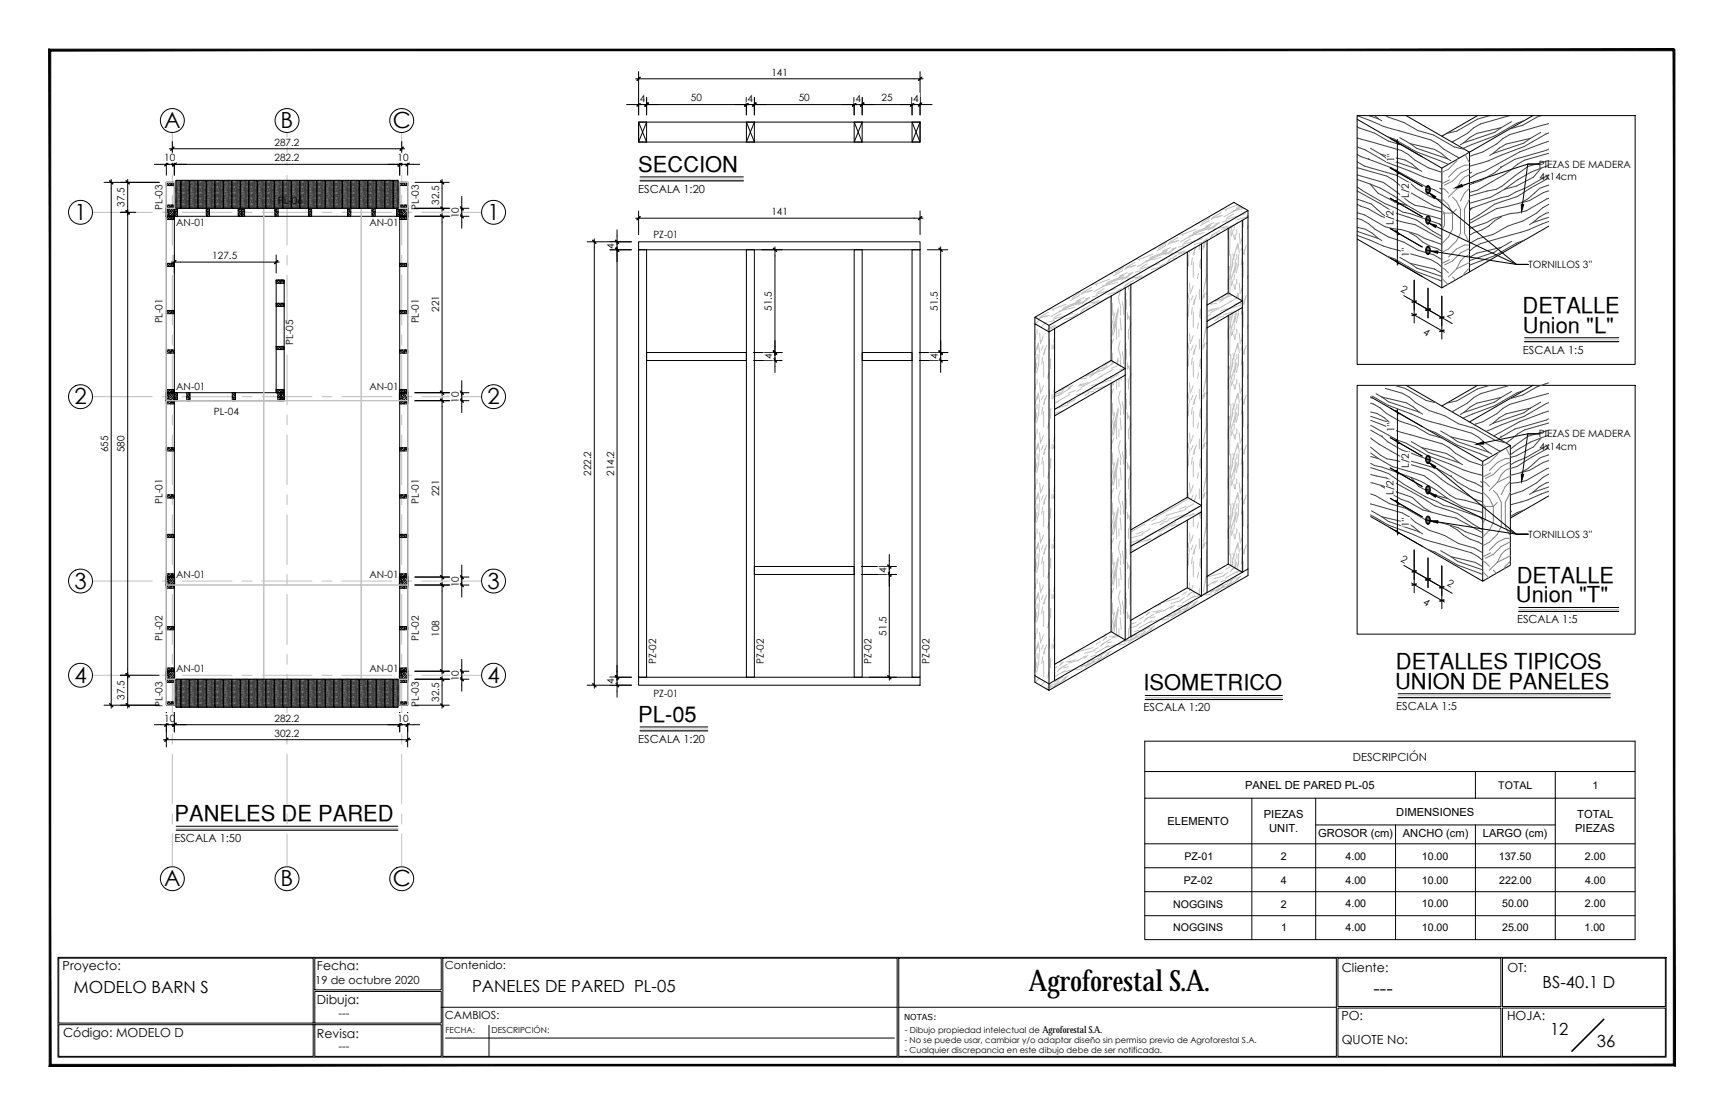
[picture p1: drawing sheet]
<svg xmlns="http://www.w3.org/2000/svg" width="432mm" height="279mm" viewBox="0 0 432 279" stroke-linecap="round" stroke-linejoin="round" font-family="sans-serif">
<defs><g id="words">
<text font-size="7.4" x="257.6" y="248.3">Agroforestal S.A.</text>
<g font-size="5.6">
<text x="41.1" y="32.1">A</text>
<text x="70.3" y="32.1">B</text>
<text x="98.4" y="32.1">C</text>
<text x="18.6" y="55.1">1</text>
<text x="122.1" y="55.1">1</text>
<text x="18.6" y="101.3">2</text>
<text x="122.1" y="101.3">2</text>
<text x="18.6" y="147.5">3</text>
<text x="122.1" y="147.5">3</text>
<text x="18.6" y="171.1">4</text>
<text x="122.1" y="171.1">4</text>
<text x="41.1" y="222.1">A</text>
<text x="70.3" y="222.1">B</text>
<text x="98.4" y="222.1">C</text>
</g>
<g font-size="5.5">
<text x="159.9" y="43">SECCION</text>
<text x="381.3" y="78.4">DETALLE</text>
<text x="381.4" y="83.3">Union &quot;L&quot;</text>
<text x="379.9" y="146">DETALLE</text>
<text x="379.7" y="150.9">Union &quot;T&quot;</text>
<text x="349.6" y="167.6">DETALLES TIPICOS</text>
<text x="286.4" y="173">ISOMETRICO</text>
<text x="349.4" y="172.6">UNION DE PANELES</text>
<text x="159.9" y="180.9">PL-05</text>
<text x="43.7" y="205.7">PANELES DE PARED</text>
</g>
<text font-size="4.9" x="344" y="249.2">---</text>
<g font-size="4.2">
<text x="18.4" y="248.8">MODELO BARN S</text>
<text x="118.2" y="248.6">PANELES DE PARED PL-05</text>
<text x="386.3" y="247.7">BS-40.1 D</text>
<text x="388.2" y="259.4">12</text>
<text x="400" y="262.3">36</text>
</g>
<g font-size="3.1">
<text x="15.7" y="243.2">Proyecto:</text>
<text x="79.4" y="243.2">Fecha:</text>
<text x="336.1" y="243.7">Cliente:</text>
<text x="377.6" y="243.6">OT:</text>
<text x="79.4" y="251.6">Dibuja:</text>
<text x="336" y="255.5">PO:</text>
<text x="377.5" y="255.5">HOJA:</text>
<text x="15.8" y="260">Código: MODELO D</text>
<text x="79.4" y="260.1">Revisa:</text>
<text x="336" y="261.5">QUOTE No:</text>
</g>
<g font-size="2.8">
<text x="159.9" y="48.3">ESCALA 1:20</text>
<text x="381.4" y="88.6">ESCALA 1:5</text>
<text x="380" y="156.2">ESCALA 1:5</text>
<text x="286.4" y="178.3">ESCALA 1:20</text>
<text x="349.7" y="177.8">ESCALA 1:5</text>
<text x="159.9" y="186.2">ESCALA 1:20</text>
<text x="338.8" y="190.8">DESCRIPCIÓN</text>
<text x="311.8" y="197.7">PANEL DE PARED PL-05</text>
<text x="292.4" y="206.7">ELEMENTO</text>
<text x="316.5" y="205.1">PIEZAS</text>
<text x="317.9" y="208.4">UNIT.</text>
<text x="330.1" y="209.8">GROSOR (cm)</text>
<text x="349.7" y="204.4">DIMENSIONES</text>
<text x="351.4" y="209.8">ANCHO (cm)</text>
<text x="371.4" y="209.8">LARGO (cm)</text>
<text x="394.5" y="208.4">PIEZAS</text>
<text x="395.1" y="205.1">TOTAL</text>
<text x="43.7" y="211">ESCALA 1:50</text>
<text x="111.4" y="242.9">Contenido:</text>
<text x="79" y="246.5">19 de octubre 2020</text>
<text x="84.8" y="254.8">---</text>
<text x="111.4" y="255.3">CAMBIOS:</text>
<text x="84.8" y="263.1">---</text>
</g>
<g font-size="2.7">
<text x="375.3" y="197.6">TOTAL</text>
<text x="398.9" y="197.6">1</text>
<text x="296.7" y="215.4">PZ-01</text>
<text x="320.8" y="215.4">2</text>
<text x="337" y="215.4">4.00</text>
<text x="356.1" y="215.4">10.00</text>
<text x="375.4" y="215.4">137.50</text>
<text x="397" y="215.4">2.00</text>
<text x="296.5" y="221.4">PZ-02</text>
<text x="320.8" y="221.4">4</text>
<text x="337" y="221.4">4.00</text>
<text x="356.1" y="221.4">10.00</text>
<text x="375.5" y="221.4">222.00</text>
<text x="397" y="221.4">4.00</text>
<text x="293.8" y="227.4">NOGGINS</text>
<text x="320.8" y="227.4">2</text>
<text x="337" y="227.4">4.00</text>
<text x="356.1" y="227.4">10.00</text>
<text x="376.2" y="227.4">50.00</text>
<text x="397" y="227.4">2.00</text>
<text x="293.8" y="233.4">NOGGINS</text>
<text x="320.9" y="233.4">1</text>
<text x="337" y="233.4">4.00</text>
<text x="356.1" y="233.4">10.00</text>
<text x="376.2" y="233.4">25.00</text>
<text x="396.9" y="233.4">1.00</text>
</g>
<g font-size="2.5">
<text x="193.2" y="19">141</text>
<text x="160.3" y="25.5">4</text>
<text x="173" y="25.4">50</text>
<text x="187.3" y="25.5">4</text>
<text x="200" y="25.4">50</text>
<text x="214.2" y="25.5">4</text>
<text x="220.8" y="25.4">25</text>
<text x="228.7" y="25.5">4</text>
<text x="41.1" y="40.4">10</text>
<text x="68.8" y="36.5">287.2</text>
<text x="68.8" y="40.4">282.2</text>
<text x="99.6" y="40.4">10</text>
<text x="349.3" y="40.6" transform="rotate(-90 349.3 40.6)">1&quot;</text>
<text x="385.5" y="42">PIEZAS DE MADERA</text>
<text x="385.6" y="45.1">4x14cm</text>
<text x="31.2" y="51.9" transform="rotate(-90 31.2 51.9)">37.5</text>
<text x="40.7" y="52.5" transform="rotate(-90 40.7 52.5)">PL-03</text>
<text x="69.6" y="51.1">PL-06</text>
<text x="104.9" y="52.5" transform="rotate(-90 104.9 52.5)">PL-03</text>
<text x="110" y="51.4" transform="rotate(-90 110 51.4)">32.5</text>
<text x="193.2" y="53.9">141</text>
<text x="352.8" y="49.6" transform="rotate(-90 352.8 49.6)">L/2</text>
<text x="44.1" y="56.5">AN-01</text>
<text x="92.5" y="56.5">AN-01</text>
<text x="114.9" y="54.7" transform="rotate(-90 114.9 54.7)">10</text>
<text x="163.7" y="59.6">PZ-01</text>
<text x="349" y="56.4" transform="rotate(-90 349 56.4)">L/2</text>
<text x="53.2" y="64.9">127.5</text>
<text x="153.8" y="62.3" transform="rotate(-90 153.8 62.3)">4</text>
<text x="353" y="64.4" transform="rotate(-90 353 64.4)">1&quot;</text>
<text x="382.8" y="67.2">TORNILLOS 3''</text>
<text x="193.4" y="77.9" transform="rotate(-90 193.4 77.9)">51.5</text>
<text x="234.9" y="77.9" transform="rotate(-90 234.9 77.9)">51.5</text>
<text x="350.7" y="72.9" transform="rotate(30 350.7 72.9)">2</text>
<text x="40.7" y="81.1" transform="rotate(-90 40.7 81.1)">PL-01</text>
<text x="104.9" y="81.1" transform="rotate(-90 104.9 81.1)">PL-01</text>
<text x="110" y="78.1" transform="rotate(-90 110 78.1)">221</text>
<text x="356.3" y="83.7" transform="rotate(30 356.3 83.7)">4</text>
<text x="362.3" y="79.1" transform="rotate(30 362.3 79.1)">2</text>
<text x="73.4" y="86.4" transform="rotate(-90 73.4 86.4)">PL-05</text>
<text x="193.4" y="90" transform="rotate(-90 193.4 90)">4</text>
<text x="234.9" y="90" transform="rotate(-90 234.9 90)">4</text>
<text x="44.1" y="97.7">AN-01</text>
<text x="92.5" y="97.7">AN-01</text>
<text x="114.9" y="100.9" transform="rotate(-90 114.9 100.9)">10</text>
<text x="53.6" y="104.1">PL-04</text>
<text x="27.1" y="113.3" transform="rotate(-90 27.1 113.3)">655</text>
<text x="31.2" y="113.3" transform="rotate(-90 31.2 113.3)">580</text>
<text x="349.3" y="108.2" transform="rotate(-90 349.3 108.2)">1&quot;</text>
<text x="385.5" y="109.6">PIEZAS DE MADERA</text>
<text x="385.6" y="112.7">4x14cm</text>
<text x="148.1" y="119.3" transform="rotate(-90 148.1 119.3)">222.2</text>
<text x="153.8" y="119.3" transform="rotate(-90 153.8 119.3)">214.2</text>
<text x="352.8" y="117.2" transform="rotate(-90 352.8 117.2)">L/2</text>
<text x="110" y="124.3" transform="rotate(-90 110 124.3)">221</text>
<text x="349" y="124" transform="rotate(-90 349 124)">L/2</text>
<text x="40.7" y="126.3" transform="rotate(-90 40.7 126.3)">PL-01</text>
<text x="104.9" y="126.3" transform="rotate(-90 104.9 126.3)">PL-01</text>
<text x="353" y="132" transform="rotate(-90 353 132)">1&quot;</text>
<text x="382.8" y="134.8">TORNILLOS 3''</text>
<text x="222" y="143.6" transform="rotate(-90 222 143.6)">4</text>
<text x="350.7" y="140.5" transform="rotate(30 350.7 140.5)">2</text>
<text x="44.1" y="144.7">AN-01</text>
<text x="92.5" y="144.7">AN-01</text>
<text x="114.9" y="147.1" transform="rotate(-90 114.9 147.1)">10</text>
<text x="362.3" y="146.7" transform="rotate(30 362.3 146.7)">2</text>
<text x="356.3" y="151.3" transform="rotate(30 356.3 151.3)">4</text>
<text x="40.7" y="160.5" transform="rotate(-90 40.7 160.5)">PL-02</text>
<text x="104.9" y="160.5" transform="rotate(-90 104.9 160.5)">PL-02</text>
<text x="110" y="159.6" transform="rotate(-90 110 159.6)">108</text>
<text x="222" y="159.3" transform="rotate(-90 222 159.3)">51.5</text>
<text x="164.3" y="166.4" transform="rotate(-90 164.3 166.4)">PZ-02</text>
<text x="191.3" y="166.4" transform="rotate(-90 191.3 166.4)">PZ-02</text>
<text x="218.3" y="166.4" transform="rotate(-90 218.3 166.4)">PZ-02</text>
<text x="232.8" y="166.4" transform="rotate(-90 232.8 166.4)">PZ-02</text>
<text x="44.1" y="168.3">AN-01</text>
<text x="92.5" y="168.3">AN-01</text>
<text x="114.9" y="170.7" transform="rotate(-90 114.9 170.7)">10</text>
<text x="153.8" y="171.4" transform="rotate(-90 153.8 171.4)">4</text>
<text x="31.2" y="175.4" transform="rotate(-90 31.2 175.4)">37.5</text>
<text x="40.7" y="177" transform="rotate(-90 40.7 177)">PL-03</text>
<text x="104.9" y="177" transform="rotate(-90 104.9 177)">PL-03</text>
<text x="110" y="175.9" transform="rotate(-90 110 175.9)">32.5</text>
<text x="163.7" y="174.7">PZ-01</text>
<text x="41.1" y="180.8">10</text>
<text x="68.8" y="184.6">302.2</text>
<text x="68.8" y="180.8">282.2</text>
<text x="99.6" y="180.8">10</text>
</g>
<text font-size="2.4" x="261.1" y="258.8">Agroforestal S.A.</text>
<g font-size="2.1">
<text x="226.4" y="255.5">NOTAS:</text>
<text x="111.6" y="258.8">FECHA:</text>
<text x="123.1" y="258.8">DESCRIPCIÓN:</text>
<text x="226.6" y="261.4">- No se puede usar, cambiar y/o adaptar diseño sin permiso previo de Agroforestal S.A.</text>
<text x="226.6" y="263.9">- Cualquier discrepancia en este dibujo debe de ser notificada.</text>
<text x="226.6" y="258.8">- Dibujo propiedad intelectual de</text>
</g>
</g></defs>
<!-- layer: TEXTOS TITULOS -->
<path d="M160.3 44.3h25.9M381.9 84.6h23.5M380.4 152.2h25M286.8 174.3h34.4M350.2 173.8h53.1M160.3 182.2h17M44.1 207h55.6" fill="none" stroke="#000" stroke-width=".25"/>
<path d="M160.3 45.3h25.9M381.9 85.6h23.5M380.4 153.2h25M286.8 175.3h34.4M350.2 174.8h53.1M160.3 183.1h17M44.1 208h55.6" fill="none" stroke="#000" stroke-width=".3"/>
<path d="M160.3 44.9h25.9M381.9 85.2h23.5M380.4 152.7h25M286.8 174.8h34.4M350.2 174.4h53.1M160.3 182.7h17M44.1 207.6h55.6" fill="none" stroke="#c0c0c0" stroke-width=".25"/>
<!-- layer: REF_ESTRUCTURA|EJES -->
<g fill="none" stroke="#c0c0c0" stroke-width=".25">
<path d="M43.2 33.2v8.3M71.9 33.2v8.3M100.6 33.2v8.3M23.2 53.2h14.9M40.6 53.2h2.5M43.2 44v2.5M43.2 48.9v12.5M45.6 53.2h12.5M60.6 53.2h2.5M65.6 53.2h12.5M71.9 44v2.5M71.9 48.9v12.5"/>
<path d="M80.6 53.2h2.5M85.6 53.2h12.5M100.6 44v2.5M100.6 48.9v12.5M100.6 53.2h2.5M105.6 53.2h15M43.2 64v2.5M43.2 69v12.4M71.9 64v2.5M71.9 69v12.4M100.6 64v2.5M100.6 69v12.4"/>
<path d="M23.2 99.4h14.9M40.6 99.4h2.5M43.2 83.9v2.6M43.2 89v12.5M45.6 99.4h12.5M60.6 99.4h2.5M65.6 99.4h12.5M71.9 83.9v2.6M71.9 89v12.5M80.6 99.4h2.5M85.6 99.4h12.5M100.6 83.9v2.6"/>
<path d="M100.6 89v12.5M100.6 99.4h2.5M105.6 99.4h15M43.2 103.9v2.6M43.2 109v12.5M71.9 103.9v2.6M71.9 109v12.5M100.6 103.9v2.6M100.6 109v12.5M43.2 124v2.4M43.2 129v12.5M71.9 124v2.4"/>
<path d="M71.9 129v12.5M100.6 124v2.4M100.6 129v12.5M23.2 145.6h14.9M40.6 145.6h2.5M43.2 144v2.5M43.2 148.9v12.6M45.6 145.6h12.5M60.6 145.6h2.5M65.6 145.6h12.5M71.9 144v2.5M71.9 148.9v12.6"/>
<path d="M80.6 145.6h2.5M85.6 145.6h12.5M100.6 144v2.5M100.6 148.9v12.6M100.6 145.6h2.5M105.6 145.6h15M23.2 169.2h14.9M40.6 169.2h2.5M43.2 164v2.5M43.2 169v12.5M45.6 169.2h12.5M60.6 169.2h2.5"/>
<path d="M65.6 169.2h12.5M71.9 164v2.5M71.9 169v12.5M80.6 169.2h2.5M85.6 169.2h12.5M100.6 164v2.5M100.6 169v12.5M100.6 169.2h2.5M105.6 169.2h15M43.2 184v2.5M43.2 189v12.5M71.9 184v2.5"/>
<path d="M71.9 189v12.5M100.6 184v2.5M100.6 189v12.5M43.2 204v2.5M43.2 209v8.2M71.9 204v2.5M71.9 209v8.2M100.6 204v2.5M100.6 209v8.2"/>
</g>
<g fill="#fff" stroke="#fff" stroke-width=".25">
<path d="M40.3 31.2l5.6 .1-5.4 .3z"/>
<path d="M17.3 54.2l5.6 .1-5.4 .3z"/>
<path d="M69.1 31.2l5.6 .1-5.5 .3z"/>
<path d="M97.8 31.2l5.6 .1-5.5 .3z"/>
<path d="M17.3 100.4l5.6 .1-5.4 .3z"/>
<path d="M17.3 146.6l5.6 .1-5.4 .3z"/>
<path d="M40.3 221.2l5.6 .1-5.4 .3z"/>
<path d="M69.1 221.2l5.6 .1-5.5 .3z"/>
<path d="M97.8 221.2l5.6 .1-5.5 .3z"/>
<path d="M120.8 54.2l5.6 .1-5.5 .3z"/>
<path d="M120.8 100.4l5.6 .1-5.5 .3z"/>
<path d="M120.8 146.6l5.6 .1-5.5 .3z"/>
<path d="M17.3 170.2l5.6 .1-5.4 .3z"/>
<path d="M120.8 170.2l5.6 .1-5.5 .3z"/>
<path d="M42.1 33l1.9 .1zM42.4 33.1h1.6zM42.7 33.2l1.3-.1zM42.7 33.2h.8z"/>
<path d="M42.1 33h2.2zM42.1 33h2.2l.4-.2z"/>
<path d="M41.1 32.4l.2 .2h3.7zM41.3 32.6h3.7l-3.4 .2zM41.6 32.8h3.1l.3-.2zM41.6 32.8h3.1l-2.6 .2z"/>
<path d="M41.1 32.4h4.1l-.2 .2zM40.9 32.2l.2 .2h4.1zM40.9 32.2h4.5l-.2 .2zM40.9 32.2h4.5l.2-.3z"/>
<path d="M40.5 31.6l5.4-.3v.2zM40.5 31.6l5.1 .3 .3-.4zM40.5 31.6l5.1 .3-4.7 .3z"/>
<path d="M40.3 31.2l5.8-.2-.2 .3zM40.2 30.6l.1 .6 5.8-.2zM40.2 30.6l6-.1-.1 .5zM40.2 30.6l6-.1zM40.2 30.2l6 .3-6 .1z"/>
<path d="M40.2 30.2h6v.3zM40.2 30.2h6v-.3z"/>
<path d="M40.3 29.2l-.1 .3 5.9 .1zM40.2 29.5l5.9 .1-5.9 .2zM40.2 29.8l6 .1-.1-.3zM40.2 29.8l6 .1-6 .3z"/>
<path d="M40.3 29.2h5.7l.1 .4zM40.5 28.9l-.2 .3h5.7zM40.5 28.9l5.3-.2 .2 .5z"/>
<path d="M41.1 28l-.2 .2 4.6 .1zM40.9 28.2l4.6 .1-4.8 .2zM40.7 28.5l5.1 .2-.3-.4zM40.7 28.5l5.1 .2-5.3 .2z"/>
<path d="M41.1 28h4.1l.3 .3zM41.1 28h4.1l-3.9-.2zM41.3 27.8l3.6-.1 .3 .3zM41.3 27.8l3.6-.1h-3.4zM41.5 27.7l3.2-.1 .2 .1zM41.5 27.7l3.2-.1-2.9-.1zM41.8 27.5l2.9 .1z"/>
<path d="M42.4 27.3l1.3-.1zM42.4 27.3h1.6zM42 27.5l.4-.2h1.6zM42 27.5l2.7 .1-.7-.3zM41.9 27.5l2.8 .1z"/>
<path d="M19.1 56l1.9 .1zM19.4 56.1h1.6zM19.7 56.2l1.3-.1zM19.7 56.2h.8z"/>
<path d="M19.1 56h2.2zM19.1 56h2.2l.4-.2z"/>
<path d="M18.1 55.4l.3 .2h3.6zM18.4 55.6h3.6l-3.4 .2zM18.6 55.8h3.1l.3-.2zM18.6 55.8h3.1l-2.6 .2z"/>
<path d="M18.1 55.4h4.1l-.2 .2zM17.9 55.2l.2 .2h4.1zM17.9 55.2l4.5-.1-.2 .3zM17.9 55.2l4.5-.1 .2-.2z"/>
<path d="M17.5 54.6l5.4-.3-.1 .2zM17.5 54.6l5.1 .3 .2-.4zM17.5 54.6l5.1 .3-4.7 .3z"/>
<path d="M17.3 54.2l5.8-.2-.2 .3zM17.2 53.6l.1 .6 5.8-.2zM17.2 53.6l6-.1-.1 .5zM17.2 53.6l6-.1zM17.2 53.2l6 .3-6 .1z"/>
<path d="M17.2 53.2h6v.3zM17.2 53.2h6l-.1-.3z"/>
<path d="M17.3 52.2v.3l5.8 .1zM17.3 52.5l5.8 .1-5.9 .3zM17.2 52.9h5.9v-.3zM17.2 52.9h5.9l-5.9 .3z"/>
<path d="M17.3 52.2h5.7l.1 .4zM17.5 51.9l-.2 .3h5.7zM17.5 51.9l5.3-.2 .2 .5z"/>
<path d="M18.1 51l-.2 .2 4.6 .1zM17.9 51.2l4.6 .1-4.8 .2zM17.7 51.5l5.1 .2-.3-.4zM17.7 51.5l5.1 .2-5.3 .2z"/>
<path d="M18.1 51h4.1l.3 .3zM18.1 51h4.1l-3.9-.2zM18.3 50.8l3.6-.1 .3 .3zM18.3 50.8l3.6-.1h-3.4zM18.5 50.7l3.2-.1 .2 .1zM18.5 50.7l3.2-.1-2.9-.1zM18.8 50.5l2.9 .1z"/>
<path d="M19.4 50.3l1.3-.1zM19.4 50.3h1.6zM19 50.5l.4-.2h1.6zM19 50.5l2.7 .1-.7-.3zM18.9 50.5l2.8 .1z"/>
<path d="M70.8 33l1.9 .1zM71.1 33.1h1.6zM71.4 33.2l1.3-.1zM71.4 33.2h.8z"/>
<path d="M70.8 33h2.2zM70.8 33h2.2l.4-.2z"/>
<path d="M69.9 32.4l.2 .2h3.6zM70.1 32.6h3.6l-3.4 .2zM70.3 32.8h3.1l.3-.2zM70.3 32.8h3.1l-2.6 .2z"/>
<path d="M69.9 32.4h4.1l-.3 .2zM69.6 32.2l.3 .2h4.1zM69.6 32.2h4.6l-.2 .2zM69.6 32.2h4.6l.2-.3z"/>
<path d="M69.2 31.6l5.5-.3-.1 .2zM69.2 31.6l5.2 .3 .2-.4zM69.2 31.6l5.2 .3-4.8 .3z"/>
<path d="M69.1 31.2l5.7-.2-.1 .3zM68.9 30.6l.2 .6 5.7-.2zM68.9 30.6l6-.1-.1 .5zM68.9 30.6l6-.1zM68.9 30.2l6 .3-6 .1z"/>
<path d="M68.9 30.2h6v.3zM68.9 30.2h6v-.3z"/>
<path d="M69.1 29.2l-.1 .3 5.8 .1zM69 29.5l5.8 .1-5.9 .2zM68.9 29.8l6 .1-.1-.3zM68.9 29.8l6 .1-6 .3z"/>
<path d="M69.1 29.2h5.6l.1 .4zM69.2 28.9l-.1 .3h5.6zM69.2 28.9l5.3-.2 .2 .5z"/>
<path d="M69.6 28.2l4.6 .1-4.4-.3zM69.6 28.2l4.6 .1-4.8 .2zM69.4 28.5l5.1 .2-.3-.4zM69.4 28.5l5.1 .2-5.3 .2z"/>
<path d="M69.8 28h4.1l.3 .3zM69.8 28h4.1l-3.9-.2zM70 27.8l3.6-.1 .3 .3zM70 27.8l3.6-.1h-3.4zM70.2 27.7l3.2-.1 .2 .1zM70.2 27.7l3.2-.1-2.9-.1zM70.5 27.5l2.9 .1z"/>
<path d="M71.1 27.3l1.3-.1zM71.1 27.3h1.6zM70.7 27.5l.4-.2h1.6zM70.7 27.5l2.7 .1-.7-.3zM70.6 27.5l2.8 .1z"/>
<path d="M99.5 33l1.9 .1zM99.8 33.1h1.6zM100.1 33.2l1.3-.1zM100.1 33.2h.9z"/>
<path d="M99.5 33h2.3zM99.5 33h2.3l.3-.2z"/>
<path d="M98.6 32.4l.2 .2h3.6zM98.8 32.6h3.6l-3.3 .2zM99.1 32.8h3l.3-.2zM99.1 32.8h3l-2.6 .2z"/>
<path d="M98.6 32.4h4.1l-.3 .2zM98.4 32.2l.2 .2h4.1zM98.4 32.2h4.5l-.2 .2zM98.4 32.2h4.5l.2-.3z"/>
<path d="M97.9 31.6l5.5-.3-.1 .2zM97.9 31.6l5.2 .3 .2-.4zM97.9 31.6l5.2 .3-4.7 .3z"/>
<path d="M97.8 31.2l5.7-.2-.1 .3zM97.6 30.6l.2 .6 5.7-.2zM97.6 30.6l6-.1-.1 .5zM97.6 30.6l6-.1zM97.6 30.2l6 .3-6 .1z"/>
<path d="M97.6 30.2h6v.3zM97.6 30.2h6v-.3z"/>
<path d="M97.8 29.2l-.1 .3 5.8 .1zM97.7 29.5l5.8 .1-5.9 .2zM97.6 29.8l6 .1-.1-.3zM97.6 29.8l6 .1-6 .3z"/>
<path d="M97.8 29.2h5.6l.1 .4zM97.9 28.9l-.1 .3h5.6zM97.9 28.9l5.3-.2 .2 .5z"/>
<path d="M98.5 28l-.1 .2 4.5 .1zM98.4 28.2l4.5 .1-4.7 .2zM98.2 28.5l5 .2-.3-.4zM98.2 28.5l5 .2-5.3 .2z"/>
<path d="M98.5 28h4.2l.2 .3zM98.5 28h4.2l-3.9-.2zM98.8 27.8l3.5-.1 .4 .3zM98.8 27.8l3.5-.1h-3.3zM99 27.7l3.1-.1 .2 .1zM99 27.7l3.1-.1-2.8-.1zM99.3 27.5l2.8 .1z"/>
<path d="M99.9 27.3l1.2-.1zM99.9 27.3h1.6zM99.4 27.5l.5-.2h1.6zM99.4 27.5l2.7 .1-.6-.3zM99.3 27.5l2.8 .1z"/>
<path d="M19.1 102.2l1.9 .1zM19.4 102.3h1.6zM19.7 102.4l1.3-.1zM19.7 102.4h.8z"/>
<path d="M19.1 102.2h2.2zM19.1 102.2h2.2l.4-.2z"/>
<path d="M18.1 101.6l.3 .2h3.6zM18.4 101.8h3.6l-3.4 .2zM18.6 102h3.1l.3-.2zM18.6 102h3.1l-2.6 .2z"/>
<path d="M18.1 101.6h4.1l-.2 .2zM17.9 101.4l.2 .2h4.1zM17.9 101.4h4.5l-.2 .2zM17.9 101.4h4.5l.2-.3z"/>
<path d="M17.5 100.8l5.4-.3-.1 .2zM17.5 100.8l5.1 .3 .2-.4zM17.5 100.8l5.1 .3-4.7 .3z"/>
<path d="M17.3 100.4l5.8-.2-.2 .3zM17.2 99.7l.1 .7 5.8-.2zM17.2 99.7h6l-.1 .5zM17.2 99.7h6zM17.2 99.4l6 .3h-6z"/>
<path d="M17.2 99.4h6v.3zM17.2 99.4h6l-.1-.3z"/>
<path d="M17.3 98.4v.3l5.8 .1zM17.3 98.7l5.8 .1-5.9 .2zM17.2 99l5.9 .1v-.3zM17.2 99l5.9 .1-5.9 .3z"/>
<path d="M17.3 98.4h5.7l.1 .4zM17.5 98.1l-.2 .3h5.7zM17.5 98.1l5.3-.2 .2 .5z"/>
<path d="M18.1 97.2l-.2 .2 4.6 .1zM17.9 97.4l4.6 .1-4.8 .2zM17.7 97.7l5.1 .2-.3-.4zM17.7 97.7l5.1 .2-5.3 .2z"/>
<path d="M18.1 97.2h4.1l.3 .3zM18.1 97.2h4.1l-3.9-.2zM18.3 97l3.6-.1 .3 .3zM18.3 97l3.6-.1h-3.4zM18.5 96.9l3.2-.1 .2 .1zM18.5 96.9l3.2-.1-2.9-.1zM18.8 96.7l2.9 .1z"/>
<path d="M19.4 96.5l1.3-.1zM19.4 96.5h1.6zM19 96.7l.4-.2h1.6zM19 96.7l2.7 .1-.7-.3zM18.9 96.7l2.8 .1z"/>
<path d="M19.1 148.4l1.9 .1zM19.4 148.5h1.6zM19.7 148.6l1.3-.1zM19.7 148.6h.8z"/>
<path d="M19.1 148.4h2.2zM19.1 148.4h2.2l.4-.2z"/>
<path d="M18.1 147.8l.3 .2h3.6zM18.4 148h3.6l-3.4 .2zM18.6 148.2h3.1l.3-.2zM18.6 148.2h3.1l-2.6 .2z"/>
<path d="M18.1 147.8h4.1l-.2 .2zM17.9 147.6l.2 .2h4.1zM17.9 147.6h4.5l-.2 .2zM17.9 147.6h4.5l.2-.3z"/>
<path d="M17.5 147l5.4-.3-.1 .2zM17.5 147l5.1 .3 .2-.4zM17.5 147l5.1 .3-4.7 .3z"/>
<path d="M17.3 146.6l5.8-.2-.2 .3zM17.2 146l.1 .6 5.8-.2zM17.2 146l6-.1-.1 .5zM17.2 146l6-.1zM17.2 145.6l6 .3-6 .1z"/>
<path d="M17.2 145.6h6v.3zM17.2 145.6h6l-.1-.3z"/>
<path d="M17.3 144.6v.3l5.8 .1zM17.3 144.9l5.8 .1-5.9 .3zM17.2 145.3h5.9v-.3zM17.2 145.3h5.9l-5.9 .3z"/>
<path d="M17.3 144.6h5.7l.1 .4zM17.5 144.3l-.2 .3h5.7zM17.5 144.3l5.3-.2 .2 .5z"/>
<path d="M18.1 143.4l-.2 .2 4.6 .1zM17.9 143.6l4.6 .1-4.8 .2zM17.7 143.9l5.1 .2-.3-.4zM17.7 143.9l5.1 .2-5.3 .2z"/>
<path d="M18.1 143.4h4.1l.3 .3zM18.1 143.4h4.1l-3.9-.2zM18.3 143.2h3.6l.3 .2zM18.3 143.2h3.6l-3.4-.1zM18.5 143.1l3.2-.1 .2 .2zM18.5 143.1l3.2-.1-2.9-.1zM18.8 142.9l2.9 .1z"/>
<path d="M19.4 142.7l1.3-.1zM19.4 142.7h1.6zM19 142.9l.4-.2h1.6zM19 142.9l2.7 .1-.7-.3zM18.9 142.9l2.8 .1z"/>
<path d="M42.1 223l1.9 .1zM42.4 223.1h1.6zM42.7 223.2l1.3-.1zM42.7 223.2h.8z"/>
<path d="M42.1 223h2.2zM42.1 223h2.2l.4-.2z"/>
<path d="M41.1 222.4l.2 .2h3.7zM41.3 222.6h3.7l-3.4 .2zM41.6 222.8h3.1l.3-.2zM41.6 222.8h3.1l-2.6 .2z"/>
<path d="M41.1 222.4h4.1l-.2 .2zM40.9 222.2l.2 .2h4.1zM40.9 222.2l4.5-.1-.2 .3zM40.9 222.2l4.5-.1 .2-.2z"/>
<path d="M40.5 221.6l5.4-.3v.2zM40.5 221.6l5.1 .3 .3-.4zM40.5 221.6l5.1 .3-4.7 .3z"/>
<path d="M40.3 221.2l5.8-.2-.2 .3zM40.2 220.5l.1 .7 5.8-.2zM40.2 220.5h6l-.1 .5zM40.2 220.5h6zM40.2 220.2l6 .3h-6z"/>
<path d="M40.2 220.2h6v.3zM40.2 220.2h6v-.3z"/>
<path d="M40.3 219.2l-.1 .3 5.9 .1zM40.2 219.5l5.9 .1-5.9 .2zM40.2 219.8l6 .1-.1-.3zM40.2 219.8l6 .1-6 .3z"/>
<path d="M40.3 219.2h5.7l.1 .4zM40.5 218.9l-.2 .3h5.7zM40.5 218.9l5.3-.2 .2 .5z"/>
<path d="M41.1 218l-.2 .2 4.6 .1zM40.9 218.2l4.6 .1-4.8 .2zM40.7 218.5l5.1 .2-.3-.4zM40.7 218.5l5.1 .2-5.3 .2z"/>
<path d="M41.1 218h4.1l.3 .3zM41.1 218h4.1l-3.9-.2zM41.3 217.8l3.6-.1 .3 .3zM41.3 217.8l3.6-.1h-3.4zM41.5 217.7l3.2-.1 .2 .1zM41.5 217.7l3.2-.1-2.9-.1zM41.8 217.5l2.9 .1z"/>
<path d="M42.4 217.3l1.3-.1zM42.4 217.3h1.6zM42 217.4l.4-.1h1.6zM42 217.4l2.7 .2-.7-.3zM41.9 217.5l2.8 .1z"/>
<path d="M70.8 223l1.9 .1zM71.1 223.1h1.6zM71.4 223.2l1.3-.1zM71.4 223.2h.8z"/>
<path d="M70.8 223h2.2zM70.8 223h2.2l.4-.2z"/>
<path d="M69.9 222.4l.2 .2h3.6zM70.1 222.6h3.6l-3.4 .2zM70.3 222.8h3.1l.3-.2zM70.3 222.8h3.1l-2.6 .2z"/>
<path d="M69.9 222.4h4.1l-.3 .2zM69.6 222.2l.3 .2h4.1zM69.6 222.2l4.6-.1-.2 .3zM69.6 222.2l4.6-.1 .2-.2z"/>
<path d="M69.2 221.6l5.5-.3-.1 .2zM69.2 221.6l5.2 .3 .2-.4zM69.2 221.6l5.2 .3-4.8 .3z"/>
<path d="M69.1 221.2l5.7-.2-.1 .3zM68.9 220.5l.2 .7 5.7-.2zM68.9 220.5h6l-.1 .5zM68.9 220.5h6zM68.9 220.2l6 .3h-6z"/>
<path d="M68.9 220.2h6v.3zM68.9 220.2h6v-.3z"/>
<path d="M69.1 219.2l-.1 .3 5.8 .1zM69 219.5l5.8 .1-5.9 .2zM68.9 219.8l6 .1-.1-.3zM68.9 219.8l6 .1-6 .3z"/>
<path d="M69.1 219.2h5.6l.1 .4zM69.2 218.9l-.1 .3h5.6zM69.2 218.9l5.3-.2 .2 .5z"/>
<path d="M69.8 218l-.2 .2 4.6 .1zM69.6 218.2l4.6 .1-4.8 .2zM69.4 218.5l5.1 .2-.3-.4zM69.4 218.5l5.1 .2-5.3 .2z"/>
<path d="M69.8 218h4.1l.3 .3zM69.8 218h4.1l-3.9-.2zM70 217.8l3.6-.1 .3 .3zM70 217.8l3.6-.1h-3.4zM70.2 217.7l3.2-.1 .2 .1zM70.2 217.7l3.2-.1-2.9-.1zM70.5 217.5l2.9 .1z"/>
<path d="M71.1 217.3l1.3-.1zM71.1 217.3h1.6zM70.7 217.4l.4-.1h1.6zM70.7 217.4l2.7 .2-.7-.3zM70.6 217.5l2.8 .1z"/>
<path d="M99.5 223l1.9 .1zM99.8 223.1h1.6zM100.1 223.2l1.3-.1zM100.1 223.2h.9z"/>
<path d="M99.5 223h2.3zM99.5 223h2.3l.3-.2z"/>
<path d="M98.6 222.4l.2 .2h3.6zM98.8 222.6h3.6l-3.3 .2zM99.1 222.8h3l.3-.2zM99.1 222.8h3l-2.6 .2z"/>
<path d="M98.6 222.4h4.1l-.3 .2zM98.4 222.2l.2 .2h4.1zM98.4 222.2l4.5-.1-.2 .3zM98.4 222.2l4.5-.1 .2-.2z"/>
<path d="M97.9 221.6l5.5-.3-.1 .2zM97.9 221.6l5.2 .3 .2-.4zM97.9 221.6l5.2 .3-4.7 .3z"/>
<path d="M97.8 221.2l5.7-.2-.1 .3zM97.6 220.5l.2 .7 5.7-.2zM97.6 220.5h6l-.1 .5zM97.6 220.5h6zM97.6 220.2l6 .3h-6z"/>
<path d="M97.6 220.2h6v.3zM97.6 220.2h6v-.3z"/>
<path d="M97.8 219.2l-.1 .3 5.8 .1zM97.7 219.5l5.8 .1-5.9 .2zM97.6 219.8l6 .1-.1-.3zM97.6 219.8l6 .1-6 .3z"/>
<path d="M97.8 219.2h5.6l.1 .4zM97.9 218.9l-.1 .3h5.6zM97.9 218.9l5.3-.2 .2 .5z"/>
<path d="M98.5 218l-.1 .2 4.5 .1zM98.4 218.2l4.5 .1-4.7 .2zM98.2 218.5l5 .2-.3-.4zM98.2 218.5l5 .2-5.3 .2z"/>
<path d="M98.5 218h4.2l.2 .3zM98.5 218h4.2l-3.9-.2zM98.8 217.8l3.5-.1 .4 .3zM98.8 217.8l3.5-.1h-3.3zM99 217.7l3.1-.1 .2 .1zM99 217.7l3.1-.1-2.8-.1zM99.3 217.5l2.8 .1z"/>
<path d="M99.9 217.3l1.2-.1zM99.9 217.3h1.6zM99.4 217.4l.5-.1h1.6zM99.4 217.4l2.7 .2-.6-.3zM99.3 217.5l2.8 .1z"/>
<path d="M122.5 56l1.9 .1zM122.8 56.1h1.6zM123.1 56.2l1.3-.1zM123.1 56.2h.9z"/>
<path d="M122.5 56h2.3zM122.5 56h2.3l.3-.2z"/>
<path d="M121.6 55.4l.2 .2h3.6zM121.8 55.6h3.6l-3.3 .2zM122.1 55.8h3l.3-.2zM122.1 55.8h3l-2.6 .2z"/>
<path d="M121.6 55.4h4.1l-.3 .2zM121.4 55.2l.2 .2h4.1zM121.4 55.2l4.5-.1-.2 .3zM121.4 55.2l4.5-.1 .2-.2z"/>
<path d="M120.9 54.6l5.5-.3-.1 .2zM120.9 54.6l5.2 .3 .2-.4zM120.9 54.6l5.2 .3-4.7 .3z"/>
<path d="M120.8 54.2l5.7-.2-.1 .3zM120.6 53.6l.2 .6 5.7-.2zM120.6 53.6l6-.1-.1 .5zM120.6 53.6l6-.1zM120.6 53.2l6 .3-6 .1z"/>
<path d="M120.6 53.2h6v.3zM120.6 53.2h6v-.3z"/>
<path d="M120.8 52.2l-.1 .3 5.8 .1zM120.7 52.5l5.8 .1-5.9 .3zM120.6 52.9h6l-.1-.3zM120.6 52.9h6l-6 .3z"/>
<path d="M120.8 52.2h5.6l.1 .4zM120.9 51.9l-.1 .3h5.6zM120.9 51.9l5.3-.2 .2 .5z"/>
<path d="M121.5 51l-.2 .2 4.6 .1zM121.3 51.2l4.6 .1-4.7 .2zM121.2 51.5l5 .2-.3-.4zM121.2 51.5l5 .2-5.3 .2z"/>
<path d="M121.5 51h4.2l.2 .3zM121.5 51h4.2l-3.9-.2zM121.8 50.8l3.5-.1 .4 .3zM121.8 50.8l3.5-.1h-3.3zM122 50.7l3.1-.1 .2 .1zM122 50.7l3.1-.1-2.9-.1zM122.2 50.5l2.9 .1z"/>
<path d="M122.9 50.3l1.2-.1zM122.9 50.3h1.6zM122.4 50.5l.5-.2h1.6zM122.4 50.5l2.7 .1-.6-.3zM122.3 50.5l2.8 .1z"/>
<path d="M122.5 102.2l1.9 .1zM122.8 102.3h1.6zM123.1 102.4l1.3-.1zM123.1 102.4h.9z"/>
<path d="M122.5 102.2h2.3zM122.5 102.2h2.3l.3-.2z"/>
<path d="M121.6 101.6l.2 .2h3.6zM121.8 101.8h3.6l-3.3 .2zM122.1 102h3l.3-.2zM122.1 102h3l-2.6 .2z"/>
<path d="M121.6 101.6h4.1l-.3 .2zM121.4 101.4l.2 .2h4.1zM121.4 101.4h4.5l-.2 .2zM121.4 101.4h4.5l.2-.3z"/>
<path d="M120.9 100.8l5.5-.3-.1 .2zM120.9 100.8l5.2 .3 .2-.4zM120.9 100.8l5.2 .3-4.7 .3z"/>
<path d="M120.8 100.4l5.7-.2-.1 .3zM120.6 99.7l.2 .7 5.7-.2zM120.6 99.7h6l-.1 .5zM120.6 99.7h6zM120.6 99.4l6 .3h-6z"/>
<path d="M120.6 99.4h6v.3zM120.6 99.4h6v-.3z"/>
<path d="M120.8 98.4l-.1 .3 5.8 .1zM120.7 98.7l5.8 .1-5.9 .2zM120.6 99l6 .1-.1-.3zM120.6 99l6 .1-6 .3z"/>
<path d="M120.8 98.4h5.6l.1 .4zM120.9 98.1l-.1 .3h5.6zM120.9 98.1l5.3-.2 .2 .5z"/>
<path d="M121.3 97.4l4.6 .1-4.4-.3zM121.3 97.4l4.6 .1-4.7 .2zM121.2 97.7l5 .2-.3-.4zM121.2 97.7l5 .2-5.3 .2z"/>
<path d="M121.5 97.2h4.2l.2 .3zM121.5 97.2h4.2l-3.9-.2zM121.8 97l3.5-.1 .4 .3zM121.8 97l3.5-.1h-3.3zM122 96.9l3.1-.1 .2 .1zM122 96.9l3.1-.1-2.9-.1zM122.2 96.7l2.9 .1z"/>
<path d="M122.9 96.5l1.2-.1zM122.9 96.5h1.6zM122.4 96.7l.5-.2h1.6zM122.4 96.7l2.7 .1-.6-.3zM122.3 96.7l2.8 .1z"/>
<path d="M122.5 148.4l1.9 .1zM122.8 148.5h1.6zM123.1 148.6l1.3-.1zM123.1 148.6h.9z"/>
<path d="M122.5 148.4h2.3zM122.5 148.4h2.3l.3-.2z"/>
<path d="M121.6 147.8l.2 .2h3.6zM121.8 148h3.6l-3.3 .2zM122.1 148.2h3l.3-.2zM122.1 148.2h3l-2.6 .2z"/>
<path d="M121.6 147.8h4.1l-.3 .2zM121.4 147.6l.2 .2h4.1zM121.4 147.6h4.5l-.2 .2zM121.4 147.6h4.5l.2-.3z"/>
<path d="M120.9 147l5.5-.3-.1 .2zM120.9 147l5.2 .3 .2-.4zM120.9 147l5.2 .3-4.7 .3z"/>
<path d="M120.8 146.6l5.7-.2-.1 .3zM120.6 146l.2 .6 5.7-.2zM120.6 146l6-.1-.1 .5zM120.6 146l6-.1zM120.6 145.6l6 .3-6 .1z"/>
<path d="M120.6 145.6h6v.3zM120.6 145.6h6v-.3z"/>
<path d="M120.8 144.6l-.1 .3 5.8 .1zM120.7 144.9l5.8 .1-5.9 .3zM120.6 145.3h6l-.1-.3zM120.6 145.3h6l-6 .3z"/>
<path d="M120.8 144.6h5.6l.1 .4zM120.9 144.3l-.1 .3h5.6zM120.9 144.3l5.3-.2 .2 .5z"/>
<path d="M121.5 143.4l-.2 .2 4.6 .1zM121.3 143.6l4.6 .1-4.7 .2zM121.2 143.9l5 .2-.3-.4zM121.2 143.9l5 .2-5.3 .2z"/>
<path d="M121.5 143.4h4.2l.2 .3zM121.5 143.4h4.2l-3.9-.2zM121.8 143.2h3.5l.4 .2zM121.8 143.2h3.5l-3.3-.1zM122 143.1l3.1-.1 .2 .2zM122 143.1l3.1-.1-2.9-.1zM122.2 142.9l2.9 .1z"/>
<path d="M122.9 142.7l1.2-.1zM122.9 142.7h1.6zM122.4 142.9l.5-.2h1.6zM122.4 142.9l2.7 .1-.6-.3zM122.3 142.9l2.8 .1z"/>
<path d="M19.1 172l1.9 .1zM19.4 172.1h1.6zM19.7 172.2l1.3-.1zM19.7 172.2h.8z"/>
<path d="M19.1 172h2.2zM19.1 172h2.2l.4-.2z"/>
<path d="M18.1 171.4l.3 .2h3.6zM18.4 171.6h3.6l-3.4 .2zM18.6 171.8h3.1l.3-.2zM18.6 171.8h3.1l-2.6 .2z"/>
<path d="M18.1 171.4h4.1l-.2 .2zM17.9 171.2l.2 .2h4.1zM17.9 171.2h4.5l-.2 .2zM17.9 171.2h4.5l.2-.3z"/>
<path d="M17.5 170.6l5.4-.3-.1 .2zM17.5 170.6l5.1 .3 .2-.4zM17.5 170.6l5.1 .3-4.7 .3z"/>
<path d="M17.3 170.2l5.8-.2-.2 .3zM17.2 169.6l.1 .6 5.8-.2zM17.2 169.6l6-.1-.1 .5zM17.2 169.6l6-.1zM17.2 169.2l6 .3-6 .1z"/>
<path d="M17.2 169.2h6v.3zM17.2 169.2h6l-.1-.3z"/>
<path d="M17.3 168.2v.3l5.8 .1zM17.3 168.5l5.8 .1-5.9 .3zM17.2 168.9h5.9v-.3zM17.2 168.9h5.9l-5.9 .3z"/>
<path d="M17.3 168.2h5.7l.1 .4zM17.5 167.9l-.2 .3h5.7zM17.5 167.9l5.3-.2 .2 .5z"/>
<path d="M18.1 167l-.2 .2 4.6 .1zM17.9 167.2l4.6 .1-4.8 .2zM17.7 167.5l5.1 .2-.3-.4zM17.7 167.5l5.1 .2-5.3 .2z"/>
<path d="M18.1 167h4.1l.3 .3zM18.1 167h4.1l-3.9-.2zM18.3 166.8h3.6l.3 .2zM18.3 166.8h3.6l-3.4-.1zM18.5 166.7l3.2-.1 .2 .2zM18.5 166.7l3.2-.1-2.9-.1zM18.8 166.5l2.9 .1z"/>
<path d="M19.4 166.3l1.3-.1zM19.4 166.3h1.6zM19 166.5l.4-.2h1.6zM19 166.5l2.7 .1-.7-.3zM18.9 166.5l2.8 .1z"/>
<path d="M122.5 172l1.9 .1zM122.8 172.1h1.6zM123.1 172.2l1.3-.1zM123.1 172.2h.9z"/>
<path d="M122.5 172h2.3zM122.5 172h2.3l.3-.2z"/>
<path d="M121.6 171.4l.2 .2h3.6zM121.8 171.6h3.6l-3.3 .2zM122.1 171.8h3l.3-.2zM122.1 171.8h3l-2.6 .2z"/>
<path d="M121.6 171.4h4.1l-.3 .2zM121.4 171.2l.2 .2h4.1zM121.4 171.2h4.5l-.2 .2zM121.4 171.2h4.5l.2-.3z"/>
<path d="M120.9 170.6l5.5-.3-.1 .2zM120.9 170.6l5.2 .3 .2-.4zM120.9 170.6l5.2 .3-4.7 .3z"/>
<path d="M120.8 170.2l5.7-.2-.1 .3zM120.6 169.6l.2 .6 5.7-.2zM120.6 169.6l6-.1-.1 .5zM120.6 169.6l6-.1zM120.6 169.2l6 .3-6 .1z"/>
<path d="M120.6 169.2h6v.3zM120.6 169.2h6v-.3z"/>
<path d="M120.8 168.2l-.1 .3 5.8 .1zM120.7 168.5l5.8 .1-5.9 .3zM120.6 168.9h6l-.1-.3zM120.6 168.9h6l-6 .3z"/>
<path d="M120.8 168.2h5.6l.1 .4zM120.9 167.9l-.1 .3h5.6zM120.9 167.9l5.3-.2 .2 .5z"/>
<path d="M121.5 167l-.2 .2 4.6 .1zM121.3 167.2l4.6 .1-4.7 .2zM121.2 167.5l5 .2-.3-.4zM121.2 167.5l5 .2-5.3 .2z"/>
<path d="M121.5 167h4.2l.2 .3zM121.5 167h4.2l-3.9-.2zM121.8 166.8h3.5l.4 .2zM121.8 166.8h3.5l-3.3-.1zM122 166.7l3.1-.1 .2 .2zM122 166.7l3.1-.1-2.9-.1zM122.2 166.5l2.9 .1z"/>
<path d="M122.9 166.3l1.2-.1zM122.9 166.3h1.6zM122.4 166.5l.5-.2h1.6zM122.4 166.5l2.7 .1-.6-.3zM122.3 166.5l2.8 .1z"/>
</g>
<g fill="none" stroke="#fff" stroke-width=".25">
<path d="M40.3 31.2l5.6 .1M45.8 28.7l.2 .5M69.1 31.2l5.6 .1M74.5 28.7l.2 .5M97.8 31.2l5.6 .1M103.2 28.7l.2 .5M17.3 54.2l5.6 .1M22.8 51.7l.2 .5M120.8 54.2l5.6 .1M126.2 51.7l.2 .5M22.8 97.9l.2 .5M126.2 97.9l.2 .5"/>
<path d="M17.3 100.4l5.6 .1M120.8 100.4l5.6 .1M17.3 146.6l5.6 .1M22.8 144.1l.2 .5M120.8 146.6l5.6 .1M126.2 144.1l.2 .5M17.3 170.2l5.6 .1M22.8 167.7l.2 .5M120.8 170.2l5.6 .1M126.2 167.7l.2 .5M45.8 218.7l.2 .5M74.5 218.7l.2 .5"/>
<path d="M103.2 218.7l.2 .5M40.3 221.2l5.6 .1M69.1 221.2l5.6 .1M97.8 221.2l5.6 .1"/>
</g>
<g fill="none" stroke="#000" stroke-width=".25">
<circle cx="43.2" cy="30.2" r="3"/>
<circle cx="71.9" cy="30.2" r="3"/>
<circle cx="100.6" cy="30.2" r="3"/>
<circle cx="20.2" cy="53.2" r="3"/>
<circle cx="123.6" cy="53.2" r="3"/>
<circle cx="20.2" cy="99.4" r="3"/>
<circle cx="123.6" cy="99.4" r="3"/>
<circle cx="20.2" cy="145.6" r="3"/>
<circle cx="123.6" cy="145.6" r="3"/>
<circle cx="20.2" cy="169.2" r="3"/>
<circle cx="123.6" cy="169.2" r="3"/>
<circle cx="43.2" cy="220.2" r="3"/>
<circle cx="71.9" cy="220.2" r="3"/>
<circle cx="100.6" cy="220.2" r="3"/>
</g>
<!-- layer: REF_ESTRUCTURA|ANILLOS ESTRUCTURALES -->
<g fill="none" stroke="#000" stroke-width=".25">
<path d="M41.7 53.7h.6M41.7 53.3h.6M41.7 52.9h.4M41.9 52.3l-.2 .2M42.1 52.3v.6M42.1 52.9l.2 .4M42.2 52.2l-.1 .3-.4-.2M42.3 53.3v.4M42.3 52.3l.2 .2M42.3 53.7l.2 .2M42.5 52.5l-.4 .4M42.5 52.5l.4 .6"/>
<path d="M42.6 52.2l-.1 .3M42.9 54.1l.2 .1M42.9 52.2l.2 .1M43.1 53.7l-.6 .4h-.8M43.1 52.3h.6M43.1 52.2v.1M43.1 52.3l-.8 1M43.1 53.5l.4 .4M43.5 52.2a1.96 1.96 0 0 1-1.2 1.5M43.7 53.3h.1M43.7 54l-.2-.1 .1 .3M43.7 52.9l-.4 .6"/>
<path d="M100.1 53.7h.6M100.1 53.3h.6M100.1 52.9h.4M100.3 52.3l-.2 .2M100.5 52.3v.6M100.5 52.9l.2 .4M100.6 52.2l-.1 .3-.4-.2M100.7 53.3v.4M100.7 52.3l.2 .2M100.7 53.7l.2 .2M100.9 52.5l-.4 .4M100.9 52.5l.4 .6"/>
<path d="M101 52.2l-.1 .3M101.3 54.1l.3 .1M101.4 52.2l.1 .1M101.5 52.2v.1M101.5 53.7l-.6 .4h-.8M101.5 52.3h.6M101.5 52.3l-.8 1M101.5 53.5l.4 .4M101.9 52.2a1.98 1.98 0 0 1-1.2 1.5M102.1 53.3h.1M102.1 54l-.2-.1 .2 .3M102.1 52.9l-.4 .6"/>
<path d="M41.7 99.9h.6M41.7 99.5h.6M41.7 99.1h.4M41.9 98.5l-.2 .2M42.1 98.5v.6M42.1 99.1l.2 .4M42.2 98.4l-.1 .3-.4-.2M42.3 99.5v.4M42.3 98.5l.2 .2M42.3 99.9l.2 .2M42.5 98.7l-.4 .4M42.5 98.7l.4 .6"/>
<path d="M42.6 98.4l-.1 .3M42.9 98.4l.2 .1M43.1 99.9l-.6 .4h-.8M43.1 98.5h.6M43.1 98.4v.1M43.1 98.5l-.8 1M43.1 99.7l.4 .4M43.5 98.4a2.01 2.01 0 0 1-1.2 1.5M43.7 99.1l-.4 .6M43.7 99.5h.1M100.1 99.9h.6M100.1 99.5h.6"/>
<path d="M100.1 99.1h.4M100.3 98.5l-.2 .2M100.5 98.5v.6M100.5 99.1l.2 .4M100.6 98.4l-.1 .3-.4-.2M100.7 99.5v.4M100.7 98.5l.2 .2M100.7 99.9l.2 .2M100.9 98.7l-.4 .4M100.9 98.7l.4 .6M101 98.4l-.1 .3M101.4 98.4l.1 .1"/>
<path d="M101.5 99.9l-.6 .4h-.8M101.5 98.5h.6M101.5 98.4v.1M101.5 98.5l-.8 1M101.5 99.7l.4 .4M101.9 98.4a2.03 2.03 0 0 1-1.2 1.5M102.1 99.1l-.4 .6M102.1 99.5h.1M42.9 100.3l.2 .1M43.7 100.2l-.2-.1 .1 .3M101.3 100.3l.3 .1M102.1 100.2l-.2-.1 .2 .3"/>
<path d="M41.7 146.1h.6M41.7 145.7h.6M41.7 145.3h.4M41.9 144.7l-.2 .2M42.1 144.7v.6M42.1 145.3l.2 .4M42.2 144.6l-.1 .3-.4-.2M42.3 145.7v.4M42.3 144.7l.2 .2M42.3 146.1l.2 .2M42.5 144.9l-.4 .4M42.5 144.9l.4 .6"/>
<path d="M42.6 144.6l-.1 .3M42.9 146.5l.2 .1M42.9 144.6l.2 .1M43.1 146.1l-.6 .4h-.8M43.1 144.7h.6M43.1 144.6v.1M43.1 144.7l-.8 1M43.1 145.9l.4 .4M43.5 144.6a1.96 1.96 0 0 1-1.2 1.5M43.7 145.7h.1M43.7 146.4l-.2-.1 .1 .3M43.7 145.3l-.4 .6"/>
<path d="M100.1 146.1h.6M100.1 145.7h.6M100.1 145.3h.4M100.3 144.7l-.2 .2M100.5 144.7v.6M100.5 145.3l.2 .4M100.6 144.6l-.1 .3-.4-.2M100.7 145.7v.4M100.7 144.7l.2 .2M100.7 146.1l.2 .2M100.9 144.9l-.4 .4M100.9 144.9l.4 .6"/>
<path d="M101 144.6l-.1 .3M101.3 146.5l.3 .1M101.4 144.6l.1 .1M101.5 144.6v.1M101.5 146.1l-.6 .4h-.8M101.5 144.7h.6M101.5 144.7l-.8 1M101.5 145.9l.4 .4M101.9 144.6a1.98 1.98 0 0 1-1.2 1.5M102.1 145.7h.1M102.1 146.4l-.2-.1 .2 .3M102.1 145.3l-.4 .6"/>
<path d="M41.7 169.7h.6M41.7 169.3h.6M41.7 168.9h.4M41.9 168.3l-.2 .2M42.1 168.3v.6M42.1 168.9l.2 .4M42.2 168.2l-.1 .3-.4-.2M42.3 169.3v.4M42.3 168.3l.2 .2M42.3 169.7l.2 .2M42.5 168.5l-.4 .4M42.5 168.5l.4 .6"/>
<path d="M42.6 168.2l-.1 .3M42.9 170.1l.2 .1M42.9 168.2l.2 .1M43.1 168.2v.1M43.1 169.7l-.6 .4h-.8M43.1 168.3h.6M43.1 168.3l-.8 1M43.1 169.5l.4 .4M43.5 168.2a1.96 1.96 0 0 1-1.2 1.5M43.7 169.3h.1M43.7 170l-.2-.1 .1 .3M43.7 168.9l-.4 .6"/>
<path d="M100.1 169.7h.6M100.1 169.3h.6M100.1 168.9h.4M100.3 168.3l-.2 .2M100.5 168.3v.6M100.5 168.9l.2 .4M100.6 168.2l-.1 .3-.4-.2M100.7 169.3v.4M100.7 168.3l.2 .2M100.7 169.7l.2 .2M100.9 168.5l-.4 .4M100.9 168.5l.4 .6"/>
<path d="M101 168.2l-.1 .3M101.3 170.1l.3 .1M101.4 168.2l.1 .1M101.5 168.2v.1M101.5 169.7l-.6 .4h-.8M101.5 168.3h.6M101.5 168.3l-.8 1M101.5 169.5l.4 .4M101.9 168.2a1.98 1.98 0 0 1-1.2 1.5M102.1 169.3h.1M102.1 170l-.2-.1 .2 .3M102.1 168.9l-.4 .6"/>
</g>
<path d="M41.7 52.2h2v2h-2zM100.1 52.2h2v2h-2zM41.7 98.4h2v2h-2zM100.1 98.4h2v2h-2zM41.7 144.6h2v2h-2zM100.1 144.6h2v2h-2zM41.7 168.2h2v2h-2zM100.1 168.2h2v2h-2z" fill="none" stroke="#000" stroke-width=".4"/>
<!-- layer: REF_ESTRUCTURA|PANELES PARED -->
<g fill="none" stroke="#000" stroke-width=".25">
<path d="M41.7 54.2h2v.8h-2zM41.7 54.2h2v44.2h-2zM41.7 45.7h2v.8h-2zM41.7 51.4h2v.8h-2zM41.7 45.7h2v6.5h-2zM41.7 54.9l.1 .1M41.7 54.3l1 .7M41.7 46.4l.1 .1M41.7 45.8l1 .7M41.7 52.1l.1 .1M41.7 51.5l1 .7M42.2 54.2l.6 .5"/>
<path d="M42.2 45.7l.6 .5M42.2 51.4l.6 .5M42.2 54.3l-.2 .2M42.3 54.2l-.1 .1M42.3 45.7l-.3 .3M42.3 51.4l-.3 .3M42.8 54.7h.6l.2 .2M42.8 46.2v.3M42.8 51.9v.3M42.8 54.7v.3M42.8 46.2h.6l.2 .2M42.8 51.9h.6l.2 .1"/>
<path d="M42.9 54.2l.1 .1M42.9 45.7l-.1 .5M42.9 51.4l-.1 .5M43 54.2l.2 .1M43 45.7h.3M43 51.4h.3M43 54.3l-.2 .4M43.2 54.2l.2 .5 .3-.3M43.2 45.7l.2 .5 .3-.3M43.2 51.4l.2 .5 .3-.3M43.3 54.2l-.1 .1M43.7 52.6v.2"/>
<path d="M43.7 52.2h.8v2h-.8zM43.7 52.2h56.4v2h-56.4zM43.7 54.9l-.2 .1M43.7 52.9l.4 .1M43.7 46.4l-.2 .1M43.7 52.1l-.2 .1M43.7 53.5l.2 .3M43.9 52.2l.2 .2-.4 .3M44.1 53h.4M44.1 53l-.4 .7M44.3 52.2l-.2 .2v.6M44.4 52.2l.1 .1"/>
<path d="M44.5 54.1l-.1 .1M44.5 53.1l-.7 1.1M51.7 52.6v.2M51.7 52.2h.8v2h-.8zM51.7 53.5l.2 .3M51.7 52.9l.4 .1M51.9 52.2l.2 .2-.4 .3M52.1 53h.4M52.1 53l-.4 .7M52.3 52.2l-.2 .2v.6M52.4 52.2l.1 .1M52.5 54.1l-.1 .1"/>
<path d="M52.5 53.1l-.7 1.1M59.7 52.6v.2M59.7 52.2h.8v2h-.8zM59.7 53.5l.2 .3M59.7 52.9l.4 .1M59.9 52.2l.2 .2-.4 .3M60.1 53h.4M60.1 53l-.4 .7M60.3 52.2l-.2 .2v.6M60.4 52.2l.1 .1M60.5 52.6v.2M60.5 52.2h.8v2h-.8z"/>
<path d="M60.5 54.1l-.1 .1M60.5 53.1l-.7 1.1M60.5 53.5l.2 .3M60.5 52.9l.4 .1M60.7 52.2l.2 .2-.4 .3M60.9 53h.4M60.9 53l-.4 .7M61.1 52.2l-.2 .2v.6M61.2 52.2l.1 .1M61.3 54.1l-.1 .1M61.3 53.1l-.7 1.1M68.9 52.6v.2"/>
<path d="M68.9 52.2h.8v2h-.8zM68.9 53.5l.2 .3M68.9 52.9l.4 .1M69.1 52.2l.2 .2-.4 .3M69.3 53h.4M69.3 53l-.4 .7M69.5 52.2l-.2 .2v.6M69.6 52.2l.1 .1M69.7 54.1l-.1 .1M69.7 53.1l-.7 1.1M77.3 52.6v.2M77.3 52.2h.8v2h-.8z"/>
<path d="M77.3 53.5l.2 .3M77.3 52.9l.4 .1M77.5 52.2l.2 .2-.4 .3M77.7 53l-.4 .7M77.7 53h.4M77.9 52.2l-.2 .2v.6M78 52.2l.1 .1M78.1 54.1l-.2 .1M78.1 53.1l-.7 1.1M87.1 52.6v.2M87.1 52.2h.8v2h-.8zM87.1 53.5l.2 .3"/>
<path d="M87.1 52.9l.4 .1M87.3 52.2l.2 .2-.4 .3M87.5 53h.4M87.5 53l-.4 .7M87.7 52.2l-.2 .2v.6M87.8 52.2l.1 .1M87.9 54.1l-.2 .1M87.9 53.1l-.7 1.1M93.2 52.6v.2M93.2 52.2h.8v2h-.8zM93.2 53.5l.2 .3M93.2 52.9l.4 .1"/>
<path d="M93.4 52.2l.2 .2-.4 .3M93.6 53h.4M93.6 53l-.4 .7M93.8 52.2l-.2 .2v.6M93.9 52.2l.1 .1M94 54.1l-.1 .1M94 53.1l-.7 1.1M99.3 52.6v.2M99.3 52.2h.8v2h-.8zM99.3 53.5l.3 .3M99.3 52.9l.5 .1M99.5 52.2l.3 .2-.5 .3"/>
<path d="M99.8 53h.3M99.8 53l-.5 .7M100 52.2l-.2 .2v.6M100 52.2l.1 .1M100.1 54.2h2v.8h-2zM100.1 54.2h2v44.2h-2zM100.1 45.7h2v.8h-2zM100.1 51.4h2v.8h-2zM100.1 45.7h2v6.5h-2zM100.1 54.9l.1 .1M100.1 54.3l1.1 .7M100.1 46.4l.1 .1"/>
<path d="M100.1 45.8l1.1 .7M100.1 52.1l.1 .1M100.1 51.5l1.1 .7M100.1 54.1l-.1 .1M100.1 53.1l-.7 1.1M100.6 54.2l.7 .5M100.6 45.7l.7 .5M100.6 51.4l.7 .5M100.8 54.2l-.3 .3M100.8 45.7l-.3 .3M100.8 51.4l-.3 .3M101.3 46.2v.3"/>
<path d="M101.3 51.9v.3M101.3 54.7v.3M101.3 54.7h.6l.2 .2M101.3 46.2h.6l.2 .2M101.3 51.9h.6l.2 .1M101.4 54.2l.1 .1M101.4 45.7l-.1 .5M101.4 51.4l-.1 .5M101.5 54.2h.2M101.5 45.7h.2M101.5 51.4h.2M101.5 54.3l-.2 .4"/>
<path d="M101.6 54.2l.3 .5 .2-.3M101.6 45.7l.3 .5 .2-.3M101.6 51.4l.3 .5 .2-.3M102.1 54.9l-.1 .1M102.1 46.4l-.1 .1M102.1 52.1l-.1 .1M41.7 77.8h2v.8h-2zM41.7 66h2v.8h-2zM41.7 78.5l.1 .1M41.7 77.9l1 .7M41.7 66.7l.1 .1M41.7 66.1l1 .7"/>
<path d="M42.2 77.8l.6 .5M42.2 66l.6 .5M42.3 77.8l-.3 .3M42.3 66l-.3 .3M42.8 78.3h.6l.2 .2M42.8 66.5h.6l.2 .2M42.8 66.5v.3M42.8 78.3v.3M42.9 77.8l-.1 .5M42.9 66l-.1 .5M43 77.8h.3M43 66h.3"/>
<path d="M43.2 77.8l.2 .5 .3-.3M43.2 66l.2 .5 .3-.3M43.7 78.5l-.2 .1M43.7 66.7l-.2 .1M69.2 70.2h2v.8h-2zM69.2 70.2h2v28.2h-2zM69.2 76h2v.8h-2zM69.2 70.9l.1 .1M69.2 70.3l1 .7M69.2 76.7l.1 .1M69.2 76.1l1 .7M69.7 70.2l.6 .5"/>
<path d="M69.7 76l.6 .5M69.9 70.2l-.4 .3M69.9 76l-.4 .3M70.3 70.7v.3M70.3 76.5v.3M70.3 70.7h.6l.2 .2M70.3 76.5h.6l.2 .2M70.4 70.2l-.1 .5M70.4 76l-.1 .5M70.5 70.2h.3M70.5 76h.3M70.7 70.2l.2 .5 .3-.3"/>
<path d="M70.7 76l.2 .5 .3-.3M71.2 70.9l-.2 .1M71.2 76.7l-.2 .1M100.1 77.8h2v.8h-2zM100.1 66h2v.8h-2zM100.1 78.5l.1 .1M100.1 77.9l1.1 .7M100.1 66.7l.1 .1M100.1 66.1l1.1 .7M100.6 77.8l.7 .5M100.6 66l.7 .5M100.8 77.8l-.3 .3"/>
<path d="M100.8 66l-.3 .3M101.3 66.5v.3M101.3 78.3v.3M101.3 78.3h.6l.2 .2M101.3 66.5h.6l.2 .2M101.4 77.8l-.1 .5M101.4 66l-.1 .5M101.5 77.8h.2M101.5 66h.2M101.6 77.8l.3 .5 .2-.3M101.6 66l.3 .5 .2-.3M102.1 78.5l-.1 .1"/>
<path d="M102.1 66.7l-.1 .1M41.7 97.6h2v.8h-2zM41.7 87.7h2v.8h-2zM41.7 98.3l.1 .1M41.7 97.7l1 .7M41.7 88.4l.1 .1M41.7 87.8l1 .7M42.2 97.6l.6 .5M42.2 87.7l.6 .5M42.3 97.6l-.3 .3M42.3 87.7l-.3 .3M42.8 98.1h.6l.2 .2"/>
<path d="M42.8 88.2h.6l.2 .2M42.8 88.2v.3M42.8 98.1v.3M42.9 97.6l-.1 .5M42.9 87.7l-.1 .5M43 97.6h.3M43 87.7h.3M43.2 97.6l.2 .5 .3-.3M43.2 87.7l.2 .5 .3-.3M43.7 98.4h.8v2h-.8zM43.7 98.4h27.5v2h-27.5zM43.7 98.3l-.2 .1"/>
<path d="M43.7 88.4l-.2 .1M43.7 99.6h.3M43.8 98.4l-.1 .1M44 99.6v.6l-.2 .2M44 99.6l.5 .1M44.2 98.8l.3 .3M44.4 98.4l-.7 1.1M44.5 99.8v.2M44.5 99.9l-.5 .3 .2 .2M44.5 98.9l-.5 .7M46.8 98.4h.8v2h-.8zM46.8 99.6h.3"/>
<path d="M46.9 98.4l-.1 .1M47.1 99.6v.6l-.2 .2M47.1 99.6l.5 .1M47.3 98.8l.3 .3M47.5 98.4l-.7 1.1M47.6 99.8v.2M47.6 99.9l-.5 .3 .3 .2M47.6 98.9l-.5 .7M58.2 98.4h.8v2h-.8zM58.2 99.6h.3M58.3 98.4l-.1 .1M58.5 99.6v.6l-.2 .2"/>
<path d="M58.5 99.6l.5 .1M58.7 98.8l.3 .3M58.9 98.4l-.7 1.1M59 99.8v.2M59 99.9l-.5 .3 .3 .2M59 98.9l-.5 .7M69.2 97.6h2v.8h-2zM69.2 86.8h2v.8h-2zM69.2 97.7l1.1 .7-.7 1.1M69.2 98.3l.1 .1M69.2 87.5l.1 .1M69.2 86.9l1 .7"/>
<path d="M69.6 98.4h.8v2h-.8zM69.6 99.6h.3M69.7 98.4l-.1 .1M69.7 97.6l.6 .5M69.7 86.8l.6 .5M69.9 97.6l-.4 .3M69.9 86.8l-.4 .3M69.9 99.6v.6l-.2 .2M69.9 99.6l.5 .1M70.1 98.8l.3 .3M70.3 98.1h.6l.2 .2M70.3 87.3v.3"/>
<path d="M70.3 98.1v.3M70.3 87.3h.6l.2 .2M70.4 98.4h.8v2h-.8zM70.4 99.8v.2M70.4 99.9l-.5 .3 .3 .2M70.4 99.6h.3M70.4 98.9l-.5 .7M70.4 97.6l-.1 .5M70.4 86.8l-.1 .5M70.5 98.4l-.1 .1M70.5 97.6h.3M70.5 86.8h.3"/>
<path d="M70.7 97.6l.2 .5 .3-.3M70.7 86.8l.2 .5 .3-.3M70.7 99.6v.6l-.2 .2M70.7 99.6l.5 .1M70.9 98.8l.3 .3M71.2 99.8v.2M71.2 99.9l-.5 .3 .3 .2M71.2 98.3l-.8 1.2M71.2 98.9l-.5 .7M71.2 87.5l-.2 .1M100.1 97.6h2v.8h-2zM100.1 87.7h2v.8h-2z"/>
<path d="M100.1 98.3l.1 .1M100.1 97.7l1.1 .7M100.1 88.4l.1 .1M100.1 87.8l1.1 .7M100.6 97.6l.7 .5M100.6 87.7l.7 .5M100.8 97.6l-.3 .3M100.8 87.7l-.3 .3M101.3 88.2v.3M101.3 98.1v.3M101.3 98.1h.6l.2 .2M101.3 88.2h.6l.2 .2"/>
<path d="M101.4 97.6l-.1 .5M101.4 87.7l-.1 .5M101.5 97.6h.2M101.5 87.7h.2M101.6 97.6l.3 .5 .2-.3M101.6 87.7l.3 .5 .2-.3M102.1 98.3l-.1 .1M102.1 88.4l-.1 .1M41.7 100.4h2v.8h-2zM41.7 100.4h2v44.2h-2zM41.7 112.2h2v.8h-2zM41.7 101.1l.1 .1"/>
<path d="M41.7 100.5l1 .7M41.7 112.9l.1 .1M41.7 112.3l1 .7M42.2 100.4l.6 .5M42.2 112.2l.6 .5M42.3 100.4l-.3 .3M42.3 112.2l-.3 .3M42.8 100.9v.3M42.8 112.7v.3M42.8 100.9h.6l.2 .2M42.8 112.7h.6l.2 .2M42.9 100.4l-.1 .5"/>
<path d="M42.9 112.2l-.1 .5M43 100.4h.3M43 112.2h.3M43.2 100.4l.2 .5 .3-.3M43.2 112.2l.2 .5 .3-.3M43.7 100.3v.1M43.7 101.1l-.2 .1M43.7 112.9l-.2 .1M46.8 100.3v.1M58.2 100.3v.1M69.6 100.3v.1M70.4 100.3v.1"/>
<path d="M100.1 100.4h2v.8h-2zM100.1 100.4h2v44.2h-2zM100.1 112.2h2v.8h-2zM100.1 101.1l.1 .1M100.1 100.5l1.1 .7M100.1 112.9l.1 .1M100.1 112.3l1.1 .7M100.6 100.4l.7 .5M100.6 112.2l.7 .5M100.8 100.4l-.3 .3M100.8 112.2l-.3 .3M101.3 100.9v.3"/>
<path d="M101.3 112.7v.3M101.3 100.9h.6l.2 .2M101.3 112.7h.6l.2 .2M101.4 100.4l-.1 .5M101.4 112.2l-.1 .5M101.5 100.4h.2M101.5 112.2h.2M101.6 100.4l.3 .5 .2-.3M101.6 112.2l.3 .5 .2-.3M102.1 101.1l-.1 .1M102.1 112.9l-.1 .1M41.7 124h2v.8h-2z"/>
<path d="M41.7 133.9h2v.8h-2zM41.7 124.7l.1 .1M41.7 124.1l1 .7M41.7 134.6l.1 .1M41.7 134l1 .7M42.2 124l.6 .5M42.2 133.9l.6 .5M42.3 124l-.3 .3M42.3 133.9l-.3 .3M42.8 124.5v.3M42.8 134.4v.3M42.8 124.5h.6l.2 .2"/>
<path d="M42.8 134.4h.6l.2 .2M42.9 124l-.1 .5M42.9 133.9l-.1 .5M43 124h.3M43 133.9h.3M43.2 124l.2 .5 .3-.3M43.2 133.9l.2 .5 .3-.3M43.7 124.7l-.2 .1M43.7 134.6l-.2 .1M100.1 124h2v.8h-2zM100.1 133.9h2v.8h-2zM100.1 124.7l.1 .1"/>
<path d="M100.1 124.1l1.1 .7M100.1 134.6l.1 .1M100.1 134l1.1 .7M100.6 124l.7 .5M100.6 133.9l.7 .5M100.8 124l-.3 .3M100.8 133.9l-.3 .3M101.3 124.5v.3M101.3 134.4v.3M101.3 124.5h.6l.2 .2M101.3 134.4h.6l.2 .2M101.4 124l-.1 .5"/>
<path d="M101.4 133.9l-.1 .5M101.5 124h.2M101.5 133.9h.2M101.6 124l.3 .5 .2-.3M101.6 133.9l.3 .5 .2-.3M102.1 124.7l-.1 .1M102.1 134.6l-.1 .1M41.7 143.8h2v.8h-2zM41.7 146.6h2v.8h-2zM41.7 146.6h2v21.6h-2zM41.7 157h2v.8h-2zM41.7 144.5l.1 .1"/>
<path d="M41.7 143.9l1 .7M41.7 147.3l.1 .1M41.7 146.7l1 .7M41.7 157.7l.1 .1M41.7 157.1l1 .7M42.2 143.8l.6 .5M42.2 146.6l.6 .5M42.2 157l.6 .5M42.2 143.9l-.2 .2M42.3 143.8l-.1 .1M42.3 146.6l-.3 .3M42.3 157l-.3 .3"/>
<path d="M42.8 144.3v.3M42.8 147.1v.3M42.8 157.5v.3M42.8 144.3h.6l.2 .2M42.8 147.1h.6l.2 .2M42.8 157.5h.6l.2 .2M42.9 143.8l.1 .1M42.9 146.6l-.1 .5M42.9 157l-.1 .5M43 143.8l.2 .1M43 146.6h.3M43 157h.3"/>
<path d="M43 143.9l-.2 .4M43.2 143.8l.2 .5 .3-.3M43.2 146.6l.2 .5 .3-.3M43.2 157l.2 .5 .3-.3M43.3 143.8l-.1 .1M43.7 144.5l-.2 .1M43.7 147.3l-.2 .1M43.7 157.7l-.2 .1M100.1 143.8h2v.8h-2zM100.1 146.6h2v.8h-2zM100.1 146.6h2v21.6h-2zM100.1 157h2v.8h-2z"/>
<path d="M100.1 144.5l.1 .1M100.1 143.9l1.1 .7M100.1 147.3l.1 .1M100.1 146.7l1.1 .7M100.1 157.7l.1 .1M100.1 157.1l1.1 .7M100.6 146.6l.7 .5M100.6 143.8l.7 .5M100.6 157l.7 .5M100.8 143.8l-.3 .3M100.8 146.6l-.3 .3M100.8 157l-.3 .3"/>
<path d="M101.3 144.3v.3M101.3 147.1v.3M101.3 157.5v.3M101.3 144.3h.6l.2 .2M101.3 147.1h.6l.2 .2M101.3 157.5h.6l.2 .2M101.4 143.8l.1 .1M101.4 146.6l-.1 .5M101.4 157l-.1 .5M101.5 143.8h.2M101.5 146.6h.2M101.5 157h.2"/>
<path d="M101.5 143.9l-.2 .4M101.6 143.8l.3 .5 .2-.3M101.6 146.6l.3 .5 .2-.3M101.6 157l.3 .5 .2-.3M102.1 144.5l-.1 .1M102.1 147.3l-.1 .1M102.1 157.7l-.1 .1M41.7 170.2h2v.8h-2zM41.7 175.9h2v.8h-2zM41.7 170.2h2v6.5h-2zM41.7 167.4h2v.8h-2zM41.7 170.9l.1 .1"/>
<path d="M41.7 170.3l1 .7M41.7 176.6l.1 .1M41.7 176l1 .7M41.7 168.1l.1 .1M41.7 167.5l1 .7M42.2 170.2l.6 .5M42.2 175.9l.6 .5M42.2 167.4l.6 .5M42.2 167.5l-.2 .2M42.3 170.2l-.3 .3M42.3 175.9l-.3 .3M42.3 167.4l-.1 .1"/>
<path d="M42.8 167.9v.3M42.8 170.7v.3M42.8 176.4v.3M42.8 170.7h.6l.2 .2M42.8 176.4h.6l.2 .2M42.8 167.9h.6l.2 .2M42.9 170.2l-.1 .5M42.9 175.9l-.1 .5M42.9 167.4l.1 .1M43 170.2h.3M43 175.9h.3M43 167.4l.2 .1"/>
<path d="M43 167.5l-.2 .4M43.2 170.2l.2 .5 .3-.3M43.2 175.9l.2 .5 .3-.3M43.2 167.4l.2 .5 .3-.3M43.3 167.4l-.1 .1M43.7 170.9l-.2 .1M43.7 176.6l-.2 .1M43.7 168.1l-.2 .1M100.1 170.2h2v.8h-2zM100.1 175.9h2v.8h-2zM100.1 170.2h2v6.5h-2zM100.1 167.4h2v.8h-2z"/>
<path d="M100.1 170.9l.1 .1M100.1 170.3l1.1 .7M100.1 176.6l.1 .1M100.1 176l1.1 .7M100.1 168.1l.1 .1M100.1 167.5l1.1 .7M100.6 170.2l.7 .5M100.6 175.9l.7 .5M100.6 167.4l.7 .5M100.8 170.2l-.3 .3M100.8 175.9l-.3 .3M100.8 167.4l-.3 .3"/>
<path d="M101.3 167.9v.3M101.3 170.7v.3M101.3 176.4v.3M101.3 170.7h.6l.2 .2M101.3 176.4h.6l.2 .2M101.3 167.9h.6l.2 .2M101.4 170.2l-.1 .5M101.4 175.9l-.1 .5M101.4 167.4l.1 .1M101.5 170.2h.2M101.5 175.9h.2M101.5 167.4h.2"/>
<path d="M101.5 167.5l-.2 .4M101.6 170.2l.3 .5 .2-.3M101.6 175.9l.3 .5 .2-.3M101.6 167.4l.3 .5 .2-.3M102.1 170.9l-.1 .1M102.1 176.6l-.1 .1M102.1 168.1l-.1 .1"/>
</g>
<!-- layer: REF_ESTRUCTURA|LAMINAS PLYCEM 18mm -->
<g fill="none" stroke="#c0c0c0" stroke-width=".25">
<path d="M41.7 52.2h24.4v48.2h-24.4zM41.7 45.7h2v6.5h-2zM66.1 52.2h24.4v48.2h-24.4zM90.5 52.2h11.6v48.2h-11.6zM100.1 45.7h2v6.5h-2zM41.7 100.4h24.4v46.2h-24.4zM66.1 100.4h24.4v46.2h-24.4zM90.5 100.4h11.6v46.2h-11.6zM41.7 146.6h24.4v23.6h-24.4zM66.1 146.6h24.4v23.6h-24.4zM90.5 146.6h11.6v23.6h-11.6zM41.7 170.2h2v6.5h-2z"/>
<path d="M100.1 170.2h2v6.5h-2z"/>
</g>
<!-- layer: REF_ESTRUCTURA|DECK -->
<g fill="none" stroke="#404040" stroke-width=".25">
<path d="M44 47.1v.8M44 50v.8M44 46.7l.2 .6-.2 1.1M44 49.5l.2 .6-.2 1.1M44.2 45.2l-.2 .3M44.3 45.2l-.1 1.3 .2 1.2-.2 .9v.7l.2 1.3-.2 .8v.8M44.4 52.2h.1M44.6 45.2l-.2 1.3 .3 1.3-.3 .9v.7l.3 1.2-.3 .9v.7M44.9 45.2l-.3 .8a3.6 3.6 0 0 1 0 3.2 3 3 0 0 1 0 2.8l.1 .2M45.1 45.2l-.3 .9a3.2 3.2 0 0 1 0 3 3 3 0 0 1 0 2.8l.1 .3M45.2 45.5l-.2 .7 .2 .8M45.2 48.3l-.2 .7 .2 .8"/>
<path d="M45.2 51.2l-.1 1M45.2 45.9v.7M45.2 48.8v.6M45.2 51.6v.6M45.4 45.5l.2 .7-.2 .8M45.4 48.3l.2 .7-.2 .8M45.4 51.2l.2 .6-.1 .4M45.4 45.9v.7M45.4 48.8v.6M45.4 51.6v.6M45.5 45.2l.3 .9a3.1 3.1 0 0 0 0 3 2.92 2.92 0 0 0 0 2.8l-.1 .3M45.7 45.2l.3 .8a3.6 3.6 0 0 0 0 3.2 3 3 0 0 0 0 2.8l-.1 .2"/>
<path d="M46 45.2l.2 1.3-.3 1.3 .3 .9v.7l-.3 1.2 .3 .9v.7M46.2 52.2h.1M46.2 45.2l.2 1.3-.2 1.2 .2 .9v.7l-.2 1.3 .2 .8v.8M46.4 45.2l.2 1.4M46.6 47a.84 .84 0 0 1 .1 1.2M46.6 49.9a.84 .84 0 0 1 .1 1.2M46.6 46.9v.1M46.6 46.6l-.2 .7 .2 1.2v.9l-.2 .7 .2 2.1M46.6 49.7v.2M46.6 47l.1 1.2M46.6 49.9l.1 1.2M46.6 45.2l.1 .2"/>
<path d="M46.7 47.3v.7zM46.7 50.1v.7zM46.7 45.4v.2M46.7 48.2v.2M46.7 51.1v.1M46.8 45.2l-.1 .2M46.9 45.2a3.3 3.3 0 0 0 .1 2.5 3.5 3.5 0 0 0 0 2.9l-.3 .8v.8M47.1 45.2a2.71 2.71 0 0 0 .1 2.5 2.9 2.9 0 0 0 0 2.8l-.3 1.1v.6M47.3 45.2l-.2 1.2 .3 .9M47.4 47.9l-.3 .9 .3 1.3M47.4 50.8l-.3 .8v.6M47.4 46v.4"/>
<path d="M47.4 48.8v.4M47.4 51.6v.5M47.5 45.5l.2 .7-.2 .8M47.5 48.3l.2 .7-.2 .8M47.5 51.2l.2 .6-.1 .4M47.5 45.9v.7M47.5 48.8v.6M47.5 51.6v.6M47.6 45.2l.3 .9a3.1 3.1 0 0 0 0 3 2.92 2.92 0 0 0 0 2.8l-.1 .3M47.9 45.2l.2 .8a3.6 3.6 0 0 0 0 3.2 3 3 0 0 0 0 2.8v.2M48.1 45.2l.3 1.3-.3 1.3 .3 .9v.7l-.3 1.2 .3 .9v.7M48.4 52.2h.1"/>
<path d="M48.4 45.2l.2 1.3-.3 1.2 .3 .9v.7l-.3 1.3 .3 .8-.1 .8M48.6 45.2l.1 1.4M48.7 47a.84 .84 0 0 1 .1 1.2M48.7 49.9a.84 .84 0 0 1 .1 1.2M48.7 46.9v.1M48.7 46.6l-.2 .7 .2 1.2v.9l-.2 .7 .2 2.1M48.7 49.7v.2M48.7 47l.1 1.2M48.7 49.9l.1 1.2M48.7 45.2l.1 .2M48.8 47.3v.7zM48.8 50.1v.7z"/>
<path d="M48.8 45.4v.2M48.8 48.2v.2M48.8 51.1v.1M48.9 45.2l-.1 .2M49 45.2a3.3 3.3 0 0 0 .1 2.5 3.5 3.5 0 0 0 0 2.9l-.2 .8v.8M49.2 45.2a2.71 2.71 0 0 0 .2 2.5 2.9 2.9 0 0 0 0 2.8l-.4 1.1v.6M49.5 45.2l-.3 1.2 .3 .9M49.5 47.9l-.3 .9 .3 1.3M49.5 50.8l-.3 .8 .1 .6M49.5 46v.4M49.5 48.8v.4M49.5 51.6v.5"/>
<path d="M49.6 48.3l.2 .7-.2 .8M49.6 45.5l.2 .7-.2 .8M49.6 51.2l.2 .6v.4M49.6 45.9v.7M49.6 48.8v.6M49.6 51.6v.6M49.8 45.2l.3 .9a3.1 3.1 0 0 0 0 3 2.92 2.92 0 0 0 0 2.8l-.1 .3M50 45.2l.3 .8a3.6 3.6 0 0 0 0 3.2 3 3 0 0 0 0 2.8l-.1 .2M50.3 45.2l.2 1.3-.3 1.3 .3 .9v.7l-.3 1.2 .3 .9v.7M50.5 52.2h.1M50.5 45.2l.2 1.3-.3 1.2 .3 .9v.7l-.3 1.3 .3 .8v.8M50.7 45.2l.1 1.4"/>
<path d="M50.8 47a.84 .84 0 0 1 .1 1.2M50.8 49.9a.84 .84 0 0 1 .1 1.2M50.8 46.9v.1M50.8 46.6l-.2 .7 .2 1.2v.9l-.2 .7 .2 2.1M50.8 49.7v.2M50.8 47l.1 1.2M50.8 49.9l.1 1.2M50.8 45.2l.1 .2M50.9 47.3v.7zM50.9 50.1v.7zM50.9 45.4v.2M50.9 48.2v.2"/>
<path d="M50.9 51.1v.1M51 45.2l-.1 .2M51.2 45.2a3.3 3.3 0 0 0 .1 2.5 3.5 3.5 0 0 0 0 2.9l-.3 .8v.8M51.4 45.2a2.71 2.71 0 0 0 .1 2.5 2.9 2.9 0 0 0 0 2.8l-.4 1.1v.6M51.6 45.2l-.3 1.2 .3 .9M51.6 47.9l-.3 .9 .3 1.3M51.6 50.8l-.3 .8 .1 .6M51.6 46v.4M51.6 48.8v.4M51.6 51.6v.5M51.7 48.3l.3 .7-.3 .8M51.7 45.5l.3 .7-.3 .8"/>
<path d="M51.7 51.2l.3 .6-.1 .4M51.7 45.9v.7M51.7 48.8v.6M51.7 51.6l.1 .6M51.9 45.2l.3 .9a3.1 3.1 0 0 0 0 3 2.92 2.92 0 0 0 0 2.8l-.1 .3M52.1 45.2l.3 .8a3.6 3.6 0 0 0 0 3.2 3 3 0 0 0 0 2.8l-.1 .2M52.4 45.2l.2 1.3-.3 1.3 .3 .9v.7l-.3 1.2 .3 .9v.7M52.6 52.2h.1M52.6 45.2l.2 1.3-.3 1.2 .3 .9v.7l-.3 1.3 .3 .8v.8M52.8 45.2l.2 1.4M53 47a.84 .84 0 0 1 0 1.2M53 49.9a.84 .84 0 0 1 0 1.2"/>
<path d="M53 46.9v.1M53 46.6l-.3 .7 .3 1.2v.9l-.3 .7 .3 2.1M53 49.7v.2M53 47v1.2M53 49.9v1.2M53 45.2v.2M53 47.3v.7zM53 50.1v.7zM53 45.4v.2M53 48.2v.2M53 51.1v.1M53.1 45.2l-.1 .2"/>
<path d="M53.3 45.2a3.3 3.3 0 0 0 .1 2.5 3.5 3.5 0 0 0 0 2.9l-.3 .8v.8M53.5 45.2a2.71 2.71 0 0 0 .1 2.5 2.9 2.9 0 0 0 0 2.8l-.4 1.1 .1 .6M53.7 45.2l-.2 1.2 .2 .9M53.7 47.9l-.2 .9 .2 1.3M53.7 50.8l-.2 .8v.6M53.7 46v.4M53.7 48.8v.4M53.7 51.6v.5M53.9 48.3l.2 .7-.2 .8M53.9 45.5l.2 .7-.2 .8M53.9 51.2l.2 .6-.1 .4M53.9 45.9v.7"/>
<path d="M53.9 48.8v.6M53.9 51.6v.6M54 45.2l.3 .9a3.1 3.1 0 0 0 0 3 2.92 2.92 0 0 0 0 2.8l-.1 .3M54.2 45.2l.3 .8a3.6 3.6 0 0 0 0 3.2 3 3 0 0 0 0 2.8v.2M54.5 45.2l.2 1.3-.2 1.3 .2 .9v.7l-.2 1.2 .2 .9v.7M54.7 52.2h.1M54.8 45.2l.1 1.3-.2 1.2 .2 .9v.7l-.2 1.3 .2 .8v.8M54.9 45.2l.2 1.4M55.1 47a.84 .84 0 0 1 .1 1.2M55.1 49.9a.84 .84 0 0 1 .1 1.2M55.1 46.9v.1M55.1 46.6l-.2 .7 .2 1.2v.9l-.2 .7 .2 2.1"/>
<path d="M55.1 49.7v.2M55.1 47l.1 1.2M55.1 49.9l.1 1.2M55.1 45.2l.1 .2M55.2 47.3v.7zM55.2 50.1v.7zM55.2 45.4v.2M55.2 48.2v.2M55.2 51.1v.1M55.3 45.2l-.1 .2M55.4 45.2a3.3 3.3 0 0 0 .1 2.5 3.5 3.5 0 0 0 0 2.9l-.3 .8v.8M55.6 45.2a2.71 2.71 0 0 0 .1 2.5 2.9 2.9 0 0 0 0 2.8l-.3 1.1v.6"/>
<path d="M55.8 45.2l-.2 1.2 .3 .9M55.9 47.9l-.3 .9 .3 1.3M55.9 50.8l-.3 .8v.6M55.9 46v.4M55.9 48.8v.4M55.9 51.6v.5M56 48.3l.2 .7-.2 .8M56 45.5l.2 .7-.2 .8M56 51.2l.2 .6v.4M56 45.9v.7M56 48.8v.6M56 51.6v.6"/>
<path d="M56.1 45.2l.3 .9a3.1 3.1 0 0 0 0 3 2.92 2.92 0 0 0 0 2.8l-.1 .3M56.4 45.2l.3 .8a3.6 3.6 0 0 0 0 3.2 3 3 0 0 0 0 2.8l-.1 .2M56.7 45.2l.2 1.3-.3 1.3 .3 .9v.7l-.3 1.2 .3 .9v.7M56.9 52.2h.1M56.9 45.2l.2 1.3-.3 1.2 .3 .9v.7l-.3 1.3 .3 .8v.8M57.1 45.2l.1 1.4M57.2 47a.84 .84 0 0 1 .1 1.2M57.2 49.9a.84 .84 0 0 1 .1 1.2M57.2 46.9v.1M57.2 46.6l-.2 .7 .2 1.2v.9l-.2 .7 .2 2.1M57.2 49.7v.2M57.2 47l.1 1.2"/>
<path d="M57.2 49.9l.1 1.2M57.2 45.2l.1 .2M57.3 47.3v.7zM57.3 50.1v.7zM57.3 45.4v.2M57.3 48.2v.2M57.3 51.1v.1M57.4 45.2l-.1 .2M57.6 45.2a3.3 3.3 0 0 0 0 2.5 3.5 3.5 0 0 0 0 2.9l-.2 .8v.8M57.7 45.2a2.71 2.71 0 0 0 .2 2.5 2.9 2.9 0 0 0 0 2.8l-.4 1.1v.6M58 45.2l-.3 1.2 .3 .9M58 47.9l-.3 .9 .3 1.3"/>
<path d="M58 50.8l-.3 .8 .1 .6M58 46v.4M58 48.8v.4M58 51.6v.5M58.1 48.3l.3 .7-.3 .8M58.1 45.5l.3 .7-.3 .8M58.1 51.2l.3 .6-.1 .4M58.1 45.9v.7M58.1 48.8v.6M58.1 51.6v.6M58.3 45.2l.3 .9a3.1 3.1 0 0 0 0 3 2.92 2.92 0 0 0 0 2.8l-.1 .3M58.5 45.2l.3 .8a3.6 3.6 0 0 0 0 3.2 3 3 0 0 0 0 2.8l-.1 .2"/>
<path d="M58.8 45.2l.2 1.3-.3 1.3 .3 .9v.7l-.3 1.2 .3 .9v.7M59 52.2h.1M59 45.2l.2 1.3-.3 1.2 .3 .9v.7l-.3 1.3 .3 .8v.8M59.2 45.2l.1 1.4M59.3 47a.84 .84 0 0 1 .1 1.2M59.3 49.9a.84 .84 0 0 1 .1 1.2M59.3 46.9v.1M59.3 46.6l-.2 .7 .2 1.2v.9l-.2 .7 .2 2.1M59.3 49.7v.2M59.3 47l.1 1.2M59.3 49.9l.1 1.2M59.3 45.2l.1 .2"/>
<path d="M59.4 47.3v.7zM59.4 50.1v.7zM59.4 45.4v.2M59.4 48.2v.2M59.4 51.1v.1M59.5 45.2l-.1 .2M59.7 45.2a3.3 3.3 0 0 0 .1 2.5 3.5 3.5 0 0 0 0 2.9l-.3 .8v.8M59.9 45.2a2.71 2.71 0 0 0 .1 2.5 2.9 2.9 0 0 0 0 2.8l-.4 1.1v.6M60.1 45.2l-.3 1.2 .3 .9M60.1 47.9l-.3 .9 .3 1.3M60.1 50.8l-.3 .8 .1 .6M60.1 46v.4"/>
<path d="M60.1 48.8v.4M60.1 51.6v.5M60.3 48.3l.2 .7-.2 .8M60.3 45.5l.2 .7-.2 .8M60.3 51.2l.2 .6-.1 .4M60.3 45.9v.7M60.3 48.8v.6M60.3 51.6v.6M60.4 45.2l.3 .9a3.1 3.1 0 0 0 0 3 2.92 2.92 0 0 0 0 2.8l-.1 .3M60.6 45.2l.3 1.1-.4 1.5 .4 1.4a2.95 2.95 0 0 0 0 2.8l-.1 .2M60.9 45.2l.2 1.3-.3 1.3 .3 .9v.7l-.3 1.2 .3 .9v.7M61.1 52.2h.1"/>
<path d="M61.1 45.2l.2 1.3-.3 1.2 .3 .9v.7l-.3 1.3 .3 .8v.8M61.3 45.2l.2 1.4M61.5 47a.84 .84 0 0 1 0 1.2M61.5 49.9a.84 .84 0 0 1 0 1.2M61.5 46.9v.1M61.5 46.6l-.2 .7 .2 1.2v.9l-.2 .7 .2 2.1M61.5 49.7v.2M61.5 47v1.2M61.5 49.9v1.2M61.5 45.2v.2M61.5 47.3v.7zM61.5 50.1v.7z"/>
<path d="M61.5 45.4v.2M61.5 48.2v.2M61.5 51.1v.1M61.7 45.2l-.2 .2M61.8 45.2a3.3 3.3 0 0 0 .1 2.5 3.5 3.5 0 0 0 0 2.9l-.3 .8v.8M62 45.2a2.71 2.71 0 0 0 .1 2.5 2.9 2.9 0 0 0 0 2.8l-.3 1.1v.6M62.2 45.2l-.2 1.2 .3 .9M62.3 47.9l-.3 .9 .3 1.3M62.3 50.8l-.3 .8v.6M62.3 46v.4M62.3 48.8v.4M62.3 51.6v.5"/>
<path d="M62.4 48.3l.2 .7-.2 .8M62.4 45.5l.2 .7-.2 .8M62.4 51.2l.2 .6-.1 .4M62.4 45.9v.7M62.4 48.8v.6M62.4 51.6v.6M62.5 45.2l.3 .9a3.1 3.1 0 0 0 0 3 2.92 2.92 0 0 0 0 2.8l-.1 .3M62.7 45.2l.3 1.1-.3 1.5 .3 1.4a2.95 2.95 0 0 0 0 2.8v.2M63 45.2l.2 1.3-.2 1.3 .2 .9v.7l-.2 1.2 .2 .9v.7M63.2 52.2h.1M63.3 45.2l.2 1.3-.3 1.2 .3 .9v.7l-.3 1.3 .3 .8-.1 .8M63.5 45.2l.1 1.4"/>
<path d="M63.6 47a.84 .84 0 0 1 .1 1.2M63.6 49.9a.84 .84 0 0 1 .1 1.2M63.6 46.9v.1M63.6 46.6l-.2 .7 .2 1.2v.9l-.2 .7 .2 2.1M63.6 49.7v.2M63.6 47l.1 1.2M63.6 49.9l.1 1.2M63.6 45.2l.1 .2M63.7 47.3v.7zM63.7 50.1v.7zM63.7 45.4v.2M63.7 48.2v.2"/>
<path d="M63.7 51.1v.1M63.8 45.2l-.1 .2M63.9 45.2a3.3 3.3 0 0 0 .1 2.5 3.5 3.5 0 0 0 0 2.9l-.3 .8v.8M64.1 45.2a2.75 2.75 0 0 0 .1 2.5 2.98 2.98 0 0 0 0 2.8l-.3 1.1v.6M64.4 45.2l-.3 1.2 .3 .9M64.4 47.9l-.3 .9 .3 1.3M64.4 50.8l-.3 .8v.6M64.4 46v.4M64.4 48.8v.4M64.4 51.6v.5M64.5 45.5l.2 .7-.2 .8M64.5 48.3l.2 .7-.2 .8"/>
<path d="M64.5 51.2l.2 .6v.4M64.5 45.9v.7M64.5 48.8v.6M64.5 51.6v.6M64.6 45.2l.3 .9a3.1 3.1 0 0 0 0 3 2.92 2.92 0 0 0 0 2.8v.3M64.9 45.2l.3 1.1-.4 1.5 .4 1.4a2.95 2.95 0 0 0 0 2.8l-.1 .2M65.2 45.2l.2 1.3-.3 1.3 .3 .9v.7l-.3 1.2 .3 .9v.7M65.4 52.2h.1M65.4 45.2l.2 1.3-.3 1.2 .3 .9v.7l-.3 1.3 .3 .8v.8M65.6 45.2l.1 1.4M65.7 47a.84 .84 0 0 1 .1 1.2M65.7 49.9a.84 .84 0 0 1 .1 1.2"/>
<path d="M65.7 46.9v.1M65.7 46.6l-.2 .7 .2 1.2v.9l-.2 .7 .2 2.1M65.7 49.7v.2M65.7 47l.1 1.2M65.7 49.9l.1 1.2M65.7 45.2l.1 .2M65.8 47.3v.7zM65.8 50.1v.7zM65.8 45.4v.2M65.8 48.2v.2M65.8 51.1v.1M65.9 45.2l-.1 .2"/>
<path d="M66.1 45.2a3.3 3.3 0 0 0 0 2.5 3.5 3.5 0 0 0 0 2.9l-.2 .8v.8M66.3 45.2a2.75 2.75 0 0 0 .1 2.5 2.98 2.98 0 0 0 0 2.8l-.4 1.1v.6M66.5 45.2l-.3 1.2 .3 .9M66.5 47.9l-.3 .9 .3 1.3M66.5 50.8l-.3 .8 .1 .6M66.5 46v.4M66.5 48.8v.4M66.5 51.6v.5M66.6 45.5l.3 .7-.3 .8M66.6 48.3l.3 .7-.3 .8M66.6 51.2l.3 .6-.1 .4M66.6 45.9v.7"/>
<path d="M66.6 48.8v.6M66.6 51.6l.1 .6M66.8 45.2l.3 .9a3.1 3.1 0 0 0 0 3 2.92 2.92 0 0 0 0 2.8l-.1 .3M67 45.2l.3 1.1-.4 1.5 .4 1.4a2.95 2.95 0 0 0 0 2.8l-.1 .2M67.3 45.2l.2 1.3-.3 1.3 .3 .9v.7l-.3 1.2 .3 .9v.7M67.5 52.2h.1M67.5 45.2l.2 1.3-.3 1.2 .3 .9v.7l-.3 1.3 .3 .8v.8M67.7 45.2l.1 1.4M67.8 47a.84 .84 0 0 1 .1 1.2M67.8 49.9a.84 .84 0 0 1 .1 1.2M67.8 46.9v.1M67.8 46.6l-.2 .7 .2 1.2v.9l-.2 .7 .2 2.1"/>
<path d="M67.8 49.7v.2M67.8 47l.1 1.2M67.8 49.9l.1 1.2M67.8 45.2l.1 .2M67.9 47.3v.7zM67.9 50.1v.7zM67.9 45.4v.2M67.9 48.2v.2M67.9 51.1v.1M68 45.2l-.1 .2M68.2 45.2a3.3 3.3 0 0 0 .1 2.5 3.5 3.5 0 0 0 0 2.9l-.3 .8v.8M68.4 45.2a2.75 2.75 0 0 0 .1 2.5 2.98 2.98 0 0 0 0 2.8l-.4 1.1 .1 .6"/>
<path d="M68.6 45.2l-.3 1.2 .3 .9M68.6 47.9l-.3 .9 .3 1.3M68.6 50.8l-.3 .8 .1 .6M68.6 46v.4M68.6 48.8v.4M68.6 51.6v.5M68.8 45.5l.2 .7-.2 .8M68.8 48.3l.2 .7-.2 .8M68.8 51.2l.2 .6-.1 .4M68.8 45.9v.7M68.8 48.8v.6M68.8 51.6v.6"/>
<path d="M68.9 45.2l.3 .9a3.1 3.1 0 0 0 0 3 2.92 2.92 0 0 0 0 2.8l-.1 .3M69.1 45.2l.3 1.1-.3 1.5 .3 1.4a2.95 2.95 0 0 0 0 2.8l-.1 .2M69.4 45.2l.2 1.3-.3 1.3 .3 .9v.7l-.3 1.2 .3 .9v.7M69.6 52.2h.1M69.6 45.2l.2 1.3-.2 1.2 .2 .9v.7l-.2 1.3 .2 .8v.8M69.8 45.2l.2 1.4M70 47a.84 .84 0 0 1 .1 1.2M70 49.9a.84 .84 0 0 1 .1 1.2M70 46.9v.1M70 46.6l-.2 .7 .2 1.2v.9l-.2 .7 .2 2.1M70 49.7v.2M70 47l.1 1.2"/>
<path d="M70 49.9l.1 1.2M70 45.2l.1 .2M70.1 47.3v.7zM70.1 50.1v.7zM70.1 45.4v.2M70.1 48.2v.2M70.1 51.1v.1M70.2 45.2l-.1 .2M70.3 45.2a3.3 3.3 0 0 0 .1 2.5 3.5 3.5 0 0 0 0 2.9l-.3 .8v.8M70.5 45.2a2.75 2.75 0 0 0 .1 2.5 2.98 2.98 0 0 0 0 2.8l-.3 1.1v.6M70.7 45.2l-.2 1.2 .3 .9M70.8 47.9l-.3 .9 .3 1.3"/>
<path d="M70.8 50.8l-.3 .8v.6M70.8 46v.4M70.8 48.8v.4M70.8 51.6v.5M70.9 45.5l.2 .7-.2 .8M70.9 48.3l.2 .7-.2 .8M70.9 51.2l.2 .6-.1 .4M70.9 45.9v.7M70.9 48.8v.6M70.9 51.6v.6M71 45.2l.3 .9a3.1 3.1 0 0 0 0 3 2.92 2.92 0 0 0 0 2.8l-.1 .3M71.3 45.2l.2 1.1-.3 1.5 .3 1.4a2.95 2.95 0 0 0 0 2.8v.2"/>
<path d="M71.5 45.2l.3 1.3-.3 1.3 .3 .9v.7l-.3 1.2 .3 .9v.7M71.8 52.2h.1M71.8 45.2l.2 1.3-.3 1.2 .3 .9v.7l-.3 1.3 .3 .8-.1 .8M72 45.2l.1 1.4M72.1 47a.84 .84 0 0 1 .1 1.2M72.1 49.9a.84 .84 0 0 1 .1 1.2M72.1 46.9v.1M72.1 46.6l-.2 .7 .2 1.2v.9l-.2 .7 .2 2.1M72.1 49.7v.2M72.1 47l.1 1.2M72.1 49.9l.1 1.2M72.1 45.2l.1 .2"/>
<path d="M72.2 47.3v.7zM72.2 50.1v.7zM72.2 45.4v.2M72.2 48.2v.2M72.2 51.1v.1M72.3 45.2l-.1 .2M72.4 45.2a3.3 3.3 0 0 0 .1 2.5 3.5 3.5 0 0 0 0 2.9l-.2 .8v.8M72.6 45.2a2.75 2.75 0 0 0 .1 2.5 2.98 2.98 0 0 0 0 2.8l-.3 1.1v.6M72.9 45.2l-.3 1.2 .3 .9M72.9 47.9l-.3 .9 .3 1.3M72.9 50.8l-.3 .8 .1 .6M72.9 46v.4"/>
<path d="M72.9 48.8v.4M72.9 51.6v.5M73 45.5l.2 .7-.2 .8M73 48.3l.2 .7-.2 .8M73 51.2l.2 .6v.4M73 45.9v.7M73 48.8v.6M73 51.6v.6M73.2 45.2l.3 .9a3.1 3.1 0 0 0 0 3 2.92 2.92 0 0 0 0 2.8l-.1 .3M73.4 45.2l.3 1.1-.4 1.5 .4 1.4a2.95 2.95 0 0 0 0 2.8l-.1 .2M73.7 45.2l.2 1.3-.3 1.3 .3 .9v.7l-.3 1.2 .3 .9v.7M73.9 52.2h.1"/>
<path d="M73.9 45.2l.2 1.3-.3 1.2 .3 .9v.7l-.3 1.3 .3 .8v.8M74.1 45.2l.1 1.4M74.2 47a.84 .84 0 0 1 .1 1.2M74.2 49.9a.84 .84 0 0 1 .1 1.2M74.2 46.9v.1M74.2 46.6l-.2 .7 .2 1.2v.9l-.2 .7 .2 2.1M74.2 49.7v.2M74.2 47l.1 1.2M74.2 49.9l.1 1.2M74.2 45.2l.1 .2M74.3 47.3v.7zM74.3 50.1v.7z"/>
<path d="M74.3 45.4v.2M74.3 48.2v.2M74.3 51.1v.1M74.4 45.2l-.1 .2M74.6 45.2a3.3 3.3 0 0 0 .1 2.5 3.5 3.5 0 0 0 0 2.9l-.3 .8v.8M74.8 45.2a2.75 2.75 0 0 0 .1 2.5 2.98 2.98 0 0 0 0 2.8l-.4 1.1v.6M75 45.2l-.3 1.2 .3 .9M75 47.9l-.3 .9 .3 1.3M75 50.8l-.3 .8 .1 .6M75 46v.4M75 48.8v.4M75 51.6v.5"/>
<path d="M75.1 45.5l.3 .7-.3 .8M75.1 48.3l.3 .7-.3 .8M75.1 51.2l.3 .6-.1 .4M75.1 45.9v.7M75.1 48.8v.6M75.1 51.6l.1 .6M75.3 45.2l.3 .9a3.1 3.1 0 0 0 0 3 2.92 2.92 0 0 0 0 2.8l-.1 .3M75.5 45.2l.3 1.1-.4 1.5 .4 1.4a2.95 2.95 0 0 0 0 2.8l-.1 .2M75.8 45.2l.2 1.3-.3 1.3 .3 .9v.7l-.3 1.2 .3 .9v.7M76 52.2h.1M76 45.2l.2 1.3-.3 1.2 .3 .9v.7l-.3 1.3 .3 .8v.8M76.2 45.2l.2 1.4"/>
<path d="M76.4 47a.84 .84 0 0 1 0 1.2M76.4 49.9a.84 .84 0 0 1 0 1.2M76.4 46.9v.1M76.4 46.6l-.3 .7 .3 1.2v.9l-.3 .7 .3 2.1M76.4 49.7v.2M76.4 47v1.2M76.4 49.9v1.2M76.4 45.2v.2M76.4 47.3v.7zM76.4 50.1v.7zM76.4 45.4v.2M76.4 48.2v.2"/>
<path d="M76.4 51.1v.1M76.5 45.2l-.1 .2M76.7 45.2a3.3 3.3 0 0 0 .1 2.5 3.5 3.5 0 0 0 0 2.9l-.3 .8v.8M76.9 45.2a2.75 2.75 0 0 0 .1 2.5 2.98 2.98 0 0 0 0 2.8l-.4 1.1 .1 .6M77.1 45.2l-.2 1.2 .2 .9M77.1 47.9l-.2 .9 .2 1.3M77.1 50.8l-.2 .8v.6M77.1 46v.4M77.1 48.8v.4M77.1 51.6v.5M77.3 45.5l.2 .7-.2 .8M77.3 48.3l.2 .7-.2 .8"/>
<path d="M77.3 51.2l.2 .6-.1 .4M77.3 45.9v.7M77.3 48.8v.6M77.3 51.6v.6M77.4 45.2l.3 .9a3.1 3.1 0 0 0 0 3 2.92 2.92 0 0 0 0 2.8l-.1 .3M77.6 45.2l.3 1.1-.3 1.5 .3 1.4a2.95 2.95 0 0 0 0 2.8v.2M77.9 45.2l.2 1.3-.2 1.3 .2 .9v.7l-.2 1.2 .2 .9v.7M78.1 52.2h.1M78.2 45.2l.1 1.3-.2 1.2 .2 .9v.7l-.2 1.3 .2 .8v.8M78.3 45.2l.2 1.4M78.5 47a.84 .84 0 0 1 .1 1.2M78.5 49.9a.84 .84 0 0 1 .1 1.2"/>
<path d="M78.5 46.9v.1M78.5 46.6l-.2 .7 .2 1.2v.9l-.2 .7 .2 2.1M78.5 49.7v.2M78.5 47l.1 1.2M78.5 49.9l.1 1.2M78.5 45.2l.1 .2M78.6 47.3v.7zM78.6 50.1v.7zM78.6 45.4v.2M78.6 48.2v.2M78.6 51.1v.1M78.7 45.2l-.1 .2"/>
<path d="M78.8 45.2a3.3 3.3 0 0 0 .1 2.5 3.5 3.5 0 0 0 0 2.9l-.3 .8v.8M79 45.2a2.75 2.75 0 0 0 .1 2.5 2.98 2.98 0 0 0 0 2.8l-.3 1.1v.6M79.2 45.2l-.2 1.2 .3 .9M79.3 47.9l-.3 .9 .3 1.3M79.3 50.8l-.3 .8v.6M79.3 46v.4M79.3 48.8v.4M79.3 51.6v.5M79.4 45.5l.2 .7-.2 .8M79.4 48.3l.2 .7-.2 .8M79.4 51.2l.2 .6v.4M79.4 45.9v.7"/>
<path d="M79.4 48.8v.6M79.4 51.6v.6M79.5 45.2l.3 .9a3.1 3.1 0 0 0 0 3 2.92 2.92 0 0 0 0 2.8l-.1 .3M79.8 45.2l.3 1.1-.4 1.5 .4 1.4a2.95 2.95 0 0 0 0 2.8l-.1 .2M80.1 45.2l.2 1.3-.3 1.3 .3 .9v.7l-.3 1.2 .3 .9v.7M80.3 52.2h.1M80.3 45.2l.2 1.3-.3 1.2 .3 .9v.7l-.3 1.3 .3 .8v.8M80.5 45.2l.1 1.4M80.6 47a.84 .84 0 0 1 .1 1.2M80.6 49.9a.84 .84 0 0 1 .1 1.2M80.6 46.9v.1M80.6 46.6l-.2 .7 .2 1.2v.9l-.2 .7 .2 2.1"/>
<path d="M80.6 49.7v.2M80.6 47l.1 1.2M80.6 49.9l.1 1.2M80.6 45.2l.1 .2M80.7 47.3v.7zM80.7 50.1v.7zM80.7 45.4v.2M80.7 48.2v.2M80.7 51.1v.1M80.8 45.2l-.1 .2M81 45.2a3.3 3.3 0 0 0 0 2.5 3.5 3.5 0 0 0 0 2.9l-.2 .8v.8M81.1 45.2a2.75 2.75 0 0 0 .1 2.5 2.98 2.98 0 0 0 0 2.8l-.3 1.1v.6"/>
<path d="M81.4 45.2l-.3 1.2 .3 .9M81.4 47.9l-.3 .9 .3 1.3M81.4 50.8l-.3 .8 .1 .6M81.4 46v.4M81.4 48.8v.4M81.4 51.6v.5M81.5 45.5l.3 .7-.3 .8M81.5 48.3l.3 .7-.3 .8M81.5 51.2l.3 .6-.1 .4M81.5 45.9v.7M81.5 48.8v.6M81.5 51.6v.6"/>
<path d="M81.7 45.2l.3 .9a3.1 3.1 0 0 0 0 3 2.92 2.92 0 0 0 0 2.8l-.1 .3M81.9 45.2l.3 1.1-.4 1.5 .4 1.4a2.95 2.95 0 0 0 0 2.8l-.1 .2M82.2 45.2l.2 1.3-.3 1.3 .3 .9v.7l-.3 1.2 .3 .9v.7M82.4 52.2h.1M82.4 45.2l.2 1.3-.3 1.2 .3 .9v.7l-.3 1.3 .3 .8v.8M82.6 45.2l.1 1.4M82.7 47a.84 .84 0 0 1 .1 1.2M82.7 49.9a.84 .84 0 0 1 .1 1.2M82.7 46.9v.1M82.7 46.6l-.2 .7 .2 1.2v.9l-.2 .7 .2 2.1M82.7 49.7v.2M82.7 47l.1 1.2"/>
<path d="M82.7 49.9l.1 1.2M82.7 45.2l.1 .2M82.8 47.3v.7zM82.8 50.1v.7zM82.8 45.4v.2M82.8 48.2v.2M82.8 51.1v.1M82.9 45.2l-.1 .2M83.1 45.2a3.3 3.3 0 0 0 .1 2.5 3.5 3.5 0 0 0 0 2.9l-.3 .8v.8M83.3 45.2a2.75 2.75 0 0 0 .1 2.5 2.98 2.98 0 0 0 0 2.8l-.4 1.1v.6M83.5 45.2l-.3 1.2 .3 .9M83.5 47.9l-.3 .9 .3 1.3"/>
<path d="M83.5 50.8l-.3 .8 .1 .6M83.5 46v.4M83.5 48.8v.4M83.5 51.6v.5M83.7 45.5l.2 .7-.2 .8M83.7 48.3l.2 .7-.2 .8M83.7 51.2l.2 .6-.1 .4M83.7 45.9v.7M83.7 48.8v.6M83.7 51.6v.6M83.8 45.2l.3 .9a3.1 3.1 0 0 0 0 3 2.92 2.92 0 0 0 0 2.8l-.1 .3M84 45.2l.3 1.1-.4 1.5 .4 1.4a2.95 2.95 0 0 0 0 2.8l-.1 .2"/>
<path d="M84.3 45.2l.2 1.3-.3 1.3 .3 .9v.7l-.3 1.2 .3 .9v.7M84.5 52.2h.1M84.5 45.2l.2 1.3-.3 1.2 .3 .9v.7l-.3 1.3 .3 .8v.8M84.7 45.2l.2 1.4M84.9 47a.84 .84 0 0 1 0 1.2M84.9 49.9a.84 .84 0 0 1 0 1.2M84.9 46.9v.1M84.9 46.6l-.2 .7 .2 1.2v.9l-.2 .7 .2 2.1M84.9 49.7v.2M84.9 47v1.2M84.9 49.9v1.2M84.9 45.2v.2"/>
<path d="M84.9 47.3v.7zM84.9 50.1v.7zM84.9 45.4v.2M84.9 48.2v.2M84.9 51.1v.1M85.1 45.2l-.2 .2M85.2 45.2a3.3 3.3 0 0 0 .1 2.5 3.5 3.5 0 0 0 0 2.9l-.3 .8v.8M85.4 45.2a2.75 2.75 0 0 0 .1 2.5 2.98 2.98 0 0 0 0 2.8l-.3 1.1v.6M85.6 45.2l-.2 1.2 .3 .9M85.7 47.9l-.3 .9 .3 1.3M85.7 50.8l-.3 .8v.6M85.7 46v.4"/>
<path d="M85.7 48.8v.4M85.7 51.6v.5M85.8 45.5l.2 .7-.2 .8M85.8 48.3l.2 .7-.2 .8M85.8 51.2l.2 .6-.1 .4M85.8 45.9v.7M85.8 48.8v.6M85.8 51.6v.6M85.9 45.2l.3 .9a3.1 3.1 0 0 0 0 3 2.92 2.92 0 0 0 0 2.8l-.1 .3M86.1 45.2l.3 1.1-.3 1.5 .3 1.4a2.95 2.95 0 0 0 0 2.8v.2M86.4 45.2l.2 1.3-.2 1.3 .2 .9v.7l-.2 1.2 .2 .9v.7M86.6 52.2h.1"/>
<path d="M86.7 45.2l.2 1.3-.3 1.2 .3 .9v.7l-.3 1.3 .3 .8-.1 .8M86.9 45.2l.1 1.4M87 47a.84 .84 0 0 1 .1 1.2M87 49.9a.84 .84 0 0 1 .1 1.2M87 46.9v.1M87 46.6l-.2 .7 .2 1.2v.9l-.2 .7 .2 2.1M87 49.7v.2M87 47l.1 1.2M87 49.9l.1 1.2M87 45.2l.1 .2M87.1 47.3v.7zM87.1 50.1v.7z"/>
<path d="M87.1 45.4v.2M87.1 48.2v.2M87.1 51.1v.1M87.2 45.2l-.1 .2M87.3 45.2a3.3 3.3 0 0 0 .1 2.5 3.5 3.5 0 0 0 0 2.9l-.3 .8v.8M87.5 45.2a2.75 2.75 0 0 0 .1 2.5 2.98 2.98 0 0 0 0 2.8l-.3 1.1v.6M87.8 45.2l-.3 1.2 .3 .9M87.8 47.9l-.3 .9 .3 1.3M87.8 50.8l-.3 .8v.6M87.8 46v.4M87.8 48.8v.4M87.8 51.6v.5"/>
<path d="M87.9 45.5l.2 .7-.2 .8M87.9 48.3l.2 .7-.2 .8M87.9 51.2l.2 .6v.4M87.9 45.9v.7M87.9 48.8v.6M87.9 51.6v.6M88 45.2l.3 .9a3.1 3.1 0 0 0 0 3 2.92 2.92 0 0 0 0 2.8v.3M88.3 45.2l.3 1.1-.4 1.5 .4 1.4a2.95 2.95 0 0 0 0 2.8l-.1 .2M88.6 45.2l.2 1.3-.3 1.3 .3 .9v.7l-.3 1.2 .3 .9v.7M88.8 52.2h.1M88.8 45.2l.2 1.3-.3 1.2 .3 .9v.7l-.3 1.3 .3 .8v.8M89 45.2l.1 1.4"/>
<path d="M89.1 47a.84 .84 0 0 1 .1 1.2M89.1 49.9a.84 .84 0 0 1 .1 1.2M89.1 46.9v.1M89.1 46.6l-.2 .7 .2 1.2v.9l-.2 .7 .2 2.1M89.1 49.7v.2M89.1 47l.1 1.2M89.1 49.9l.1 1.2M89.1 45.2l.1 .2M89.2 47.3v.7zM89.2 50.1v.7zM89.2 45.4v.2M89.2 48.2v.2"/>
<path d="M89.2 51.1v.1M89.3 45.2l-.1 .2M89.5 45.2a3.3 3.3 0 0 0 0 2.5 3.5 3.5 0 0 0 0 2.9l-.2 .8v.8M89.7 45.2a2.75 2.75 0 0 0 .1 2.5 2.98 2.98 0 0 0 0 2.8l-.4 1.1v.6M89.9 45.2l-.3 1.2 .3 .9M89.9 47.9l-.3 .9 .3 1.3M89.9 50.8l-.3 .8 .1 .6M89.9 46v.4M89.9 48.8v.4M89.9 51.6v.5M90 45.5l.3 .7-.3 .8M90 48.3l.3 .7-.3 .8"/>
<path d="M90 51.2l.3 .6-.1 .4M90 45.9v.7M90 48.8v.6M90 51.6l.1 .6M90.2 45.2l.3 .9a3.1 3.1 0 0 0 0 3 2.92 2.92 0 0 0 0 2.8l-.1 .3M90.4 45.2l.3 1.1-.4 1.5 .4 1.4a2.95 2.95 0 0 0 0 2.8l-.1 .2M90.7 45.2l.2 1.3-.3 1.3 .3 .9v.7l-.3 1.2 .3 .9v.7M90.9 52.2h.1M90.9 45.2l.2 1.3-.3 1.2 .3 .9v.7l-.3 1.3 .3 .8v.8M91.1 45.2l.1 1.4M91.2 47a.84 .84 0 0 1 .1 1.2M91.2 49.9a.84 .84 0 0 1 .1 1.2"/>
<path d="M91.2 46.9v.1M91.2 46.6l-.2 .7 .2 1.2v.9l-.2 .7 .2 2.1M91.2 49.7v.2M91.2 47l.1 1.2M91.2 49.9l.1 1.2M91.2 45.2l.1 .2M91.3 47.3v.7zM91.3 50.1v.7zM91.3 45.4v.2M91.3 48.2v.2M91.3 51.1v.1M91.4 45.2l-.1 .2"/>
<path d="M91.6 45.2a3.3 3.3 0 0 0 .1 2.5 3.5 3.5 0 0 0 0 2.9l-.3 .8v.8M91.8 45.2a2.75 2.75 0 0 0 .1 2.5 2.98 2.98 0 0 0 0 2.8l-.4 1.1 .1 .6M92 45.2l-.3 1.2 .3 .9M92 47.9l-.3 .9 .3 1.3M92 50.8l-.3 .8 .1 .6M92 46v.4M92 48.8v.4M92 51.6v.5M92.2 45.5l.2 .7-.2 .8M92.2 48.3l.2 .7-.2 .8M92.2 51.2l.2 .6-.1 .4M92.2 45.9v.7"/>
<path d="M92.2 48.8v.6M92.2 51.6v.6M92.3 45.2l.3 .9a3.1 3.1 0 0 0 0 3 2.92 2.92 0 0 0 0 2.8l-.1 .3M92.5 45.2l.3 1.1-.3 1.5 .3 1.4a2.95 2.95 0 0 0 0 2.8l-.1 .2M92.8 45.2l.2 1.3-.3 1.3 .3 .9v.7l-.3 1.2 .3 .9v.7M93 52.2h.1M93 45.2l.2 1.3-.2 1.2 .2 .9v.7l-.2 1.3 .2 .8v.8M93.2 45.2l.2 1.4M93.4 47a.84 .84 0 0 1 .1 1.2M93.4 49.9a.84 .84 0 0 1 .1 1.2M93.4 46.9v.1M93.4 46.6l-.2 .7 .2 1.2v.9l-.2 .7 .2 2.1"/>
<path d="M93.4 49.7v.2M93.4 47l.1 1.2M93.4 49.9l.1 1.2M93.4 45.2l.1 .2M93.5 47.3v.7zM93.5 50.1v.7zM93.5 45.4v.2M93.5 48.2v.2M93.5 51.1v.1M93.6 45.2l-.1 .2M93.7 45.2a3.3 3.3 0 0 0 .1 2.5 3.5 3.5 0 0 0 0 2.9l-.3 .8v.8M93.9 45.2a2.75 2.75 0 0 0 .1 2.5 2.98 2.98 0 0 0 0 2.8l-.3 1.1v.6"/>
<path d="M94.1 45.2l-.2 1.2 .3 .9M94.2 47.9l-.3 .9 .3 1.3M94.2 50.8l-.3 .8v.6M94.2 46v.4M94.2 48.8v.4M94.2 51.6v.5M94.3 45.5l.2 .7-.2 .8M94.3 48.3l.2 .7-.2 .8M94.3 51.2l.2 .6-.1 .4M94.3 45.9v.7M94.3 48.8v.6M94.3 51.6v.6"/>
<path d="M94.4 45.2l.3 .9a3.1 3.1 0 0 0 0 3 2.92 2.92 0 0 0 0 2.8l-.1 .3M94.7 45.2l.2 1.1-.3 1.5 .3 1.4a2.95 2.95 0 0 0 0 2.8v.2M94.9 45.2l.3 1.3-.3 1.3 .3 .9v.7l-.3 1.2 .3 .9v.7M95.2 52.2h.1M95.2 45.2l.2 1.3-.3 1.2 .3 .9v.7l-.3 1.3 .3 .8-.1 .8M95.4 45.2l.1 1.4M95.5 47a.84 .84 0 0 1 .1 1.2M95.5 49.9a.84 .84 0 0 1 .1 1.2M95.5 46.9v.1M95.5 46.6l-.2 .7 .2 1.2v.9l-.2 .7 .2 2.1M95.5 49.7v.2M95.5 47l.1 1.2"/>
<path d="M95.5 49.9l.1 1.2M95.5 45.2l.1 .2M95.6 47.3v.7zM95.6 50.1v.7zM95.6 45.4v.2M95.6 48.2v.2M95.6 51.1v.1M95.7 45.2l-.1 .2M95.8 45.2a3.3 3.3 0 0 0 .1 2.5 3.5 3.5 0 0 0 0 2.9l-.2 .8v.8M96 45.2a2.75 2.75 0 0 0 .1 2.5 2.98 2.98 0 0 0 0 2.8l-.3 1.1v.6M96.3 45.2l-.3 1.2 .3 .9M96.3 47.9l-.3 .9 .3 1.3"/>
<path d="M96.3 50.8l-.3 .8 .1 .6M96.3 46v.4M96.3 48.8v.4M96.3 51.6v.5M96.4 45.5l.2 .7-.2 .8M96.4 48.3l.2 .7-.2 .8M96.4 51.2l.2 .6v.4M96.4 45.9v.7M96.4 48.8v.6M96.4 51.6v.6M96.6 45.2l.3 .9a3.1 3.1 0 0 0 0 3 2.92 2.92 0 0 0 0 2.8l-.1 .3M96.8 45.2l.3 1.1-.4 1.5 .4 1.4a2.95 2.95 0 0 0 0 2.8l-.1 .2"/>
<path d="M97.1 45.2l.2 1.3-.3 1.3 .3 .9v.7l-.3 1.2 .3 .9v.7M97.3 52.2h.1M97.3 45.2l.2 1.3-.3 1.2 .3 .9v.7l-.3 1.3 .3 .8v.8M97.5 45.2l.1 1.4M97.6 47a.84 .84 0 0 1 .1 1.2M97.6 49.9a.84 .84 0 0 1 .1 1.2M97.6 46.9v.1M97.6 46.6l-.2 .7 .2 1.2v.9l-.2 .7 .2 2.1M97.6 49.7v.2M97.6 47l.1 1.2M97.6 49.9l.1 1.2M97.6 45.2l.1 .2"/>
<path d="M97.7 47.3v.7zM97.7 50.1v.7zM97.7 45.4v.2M97.7 48.2v.2M97.7 51.1v.1M97.8 45.2l-.1 .2M98 45.2a3.3 3.3 0 0 0 .1 2.5 3.5 3.5 0 0 0 0 2.9l-.3 .8v.8M98.2 45.2a2.75 2.75 0 0 0 .1 2.5 2.98 2.98 0 0 0 0 2.8l-.4 1.1v.6M98.4 45.2l-.3 1.2 .3 .9M98.4 47.9l-.3 .9 .3 1.3M98.4 50.8l-.3 .8 .1 .6M98.4 46v.4"/>
<path d="M98.4 48.8v.4M98.4 51.6v.5M98.5 45.5l.3 .7-.3 .8M98.5 48.3l.3 .7-.3 .8M98.5 51.2l.3 .6-.1 .4M98.5 45.9v.7M98.5 48.8v.6M98.5 51.6l.1 .6M98.7 45.2l.3 .9a3.1 3.1 0 0 0 0 3 2.92 2.92 0 0 0 0 2.8l-.1 .3M98.9 45.2l.3 1.1-.4 1.5 .4 1.4a2.95 2.95 0 0 0 0 2.8l-.1 .2M99.2 45.2l.2 1.3-.3 1.3 .3 .9v.7l-.3 1.2 .3 .9v.7M99.4 52.2h.1"/>
<path d="M99.4 45.2l.2 1.3-.3 1.2 .3 .9v.7l-.3 1.3 .3 .8v.8M99.6 45.2l.1 .3M99.7 47.1v.8M99.7 50v.8M99.7 46.7l-.2 .6 .2 1.1M99.7 49.5l-.2 .6 .2 1.1M44 172.1v.9M44 175v.8M44 171.7l.2 .6-.2 1.1M44 174.6l.2 .5-.2 1.1M44.2 170.2l-.2 .3M44.3 170.2l-.1 1.3 .2 1.3-.2 .8v.7l.2 1.3-.2 .8v.8"/>
<path d="M44.4 177.2h.1M44.6 170.2l-.2 1.4 .3 1.2-.3 .9v.7l.3 1.3-.3 .8v.7M44.9 170.2l-.3 .9a3.6 3.6 0 0 1 0 3.1 3 3 0 0 1 0 2.8l.1 .2M45.1 170.2l-.3 .9a3.2 3.2 0 0 1 0 3 2.98 2.98 0 0 1 0 2.8l.1 .3M45.2 170.5l-.2 .7 .2 .8M45.2 173.3l-.2 .7 .2 .9M45.2 176.2l-.1 1M45.2 170.9v.7M45.2 173.8v.6M45.2 176.6v.6M45.4 170.5l.2 .7-.2 .8M45.4 173.3l.2 .7-.2 .9"/>
<path d="M45.4 176.2l.2 .7-.1 .3M45.4 170.9v.7M45.4 173.8v.6M45.4 176.6v.6M45.5 170.2l.3 .9a3.1 3.1 0 0 0 0 3 2.9 2.9 0 0 0 0 2.8l-.1 .3M45.7 170.2l.3 .9a3.6 3.6 0 0 0 0 3.1 3 3 0 0 0 0 2.8l-.1 .2M46 170.2l.2 1.4-.3 1.2 .3 .9v.7l-.3 1.3 .3 .8v.7M46.2 177.2h.1M46.2 170.2l.2 1.3-.2 1.3 .2 .8v.7l-.2 1.3 .2 .8v.8M46.4 170.2l.2 1.4-.2 1.2 .2 .7v1l-.2 1.2 .2 1.5M46.6 171.9v.2M46.6 174.7v.2"/>
<path d="M46.6 172.1a.84 .84 0 0 1 .1 1.1M46.6 174.9a.85 .85 0 0 1 .1 1.2M46.6 172.1l.1 1.1M46.6 174.9l.1 1.2M46.6 170.2l.1 .2M46.7 172.3v.7zM46.7 175.1v.7zM46.7 170.4v.2M46.7 173.2v.2M46.7 176.1v.1M46.8 170.2l-.1 .2M46.9 170.2a3.4 3.4 0 0 0 .1 2.6 3.5 3.5 0 0 0 0 2.8l-.3 .8v.8"/>
<path d="M47.1 170.2a2.71 2.71 0 0 0 .1 2.5 2.9 2.9 0 0 0 0 2.8l-.3 1.1v.6M47.3 170.2l-.2 1.2 .3 .9M47.4 173l-.3 .8 .3 1.3M47.4 175.8l-.3 .8v.6M47.4 171v.4M47.4 173.8v.5M47.4 176.6v.5M47.5 170.5l.2 .7-.2 .8M47.5 173.3l.2 .7-.2 .9M47.5 176.2l.2 .7-.1 .3M47.5 170.9v.7M47.5 173.8v.6"/>
<path d="M47.5 176.6v.6M47.6 170.2l.3 .9a3.1 3.1 0 0 0 0 3 2.9 2.9 0 0 0 0 2.8l-.1 .3M47.9 170.2l.2 .9a3.6 3.6 0 0 0 0 3.1 3 3 0 0 0 0 2.8v.2M48.1 170.2l.3 1.4-.3 1.2 .3 .9v.7l-.3 1.3 .3 .8v.7M48.4 177.2h.1M48.4 170.2l.2 1.3-.3 1.3 .3 .8v.7l-.3 1.3 .3 .8-.1 .8M48.6 170.2l.1 1.4-.2 1.2 .2 .7v1l-.2 1.2 .2 1.5M48.7 171.9v.2M48.7 174.7v.2M48.7 172.1a.84 .84 0 0 1 .1 1.1M48.7 174.9a.85 .85 0 0 1 .1 1.2M48.7 172.1l.1 1.1"/>
<path d="M48.7 174.9l.1 1.2M48.7 170.2l.1 .2M48.8 172.3v.7zM48.8 175.1v.7zM48.8 170.4v.2M48.8 173.2v.2M48.8 176.1v.1M48.9 170.2l-.1 .2M49 170.2a3.4 3.4 0 0 0 .1 2.6 3.5 3.5 0 0 0 0 2.8l-.2 .8v.8M49.2 170.2a2.71 2.71 0 0 0 .2 2.5 2.9 2.9 0 0 0 0 2.8l-.4 1.1v.6M49.5 170.2l-.3 1.2 .3 .9M49.5 173l-.3 .8 .3 1.3"/>
<path d="M49.5 175.8l-.3 .8 .1 .6M49.5 171v.4M49.5 173.8v.5M49.5 176.6v.5M49.6 170.5l.2 .7-.2 .8M49.6 173.3l.2 .7-.2 .9M49.6 176.2l.2 .7v.3M49.6 170.9v.7M49.6 173.8v.6M49.6 176.6v.6M49.8 170.2l.3 .9a3.1 3.1 0 0 0 0 3 2.9 2.9 0 0 0 0 2.8l-.1 .3M50 170.2l.3 .9a3.6 3.6 0 0 0 0 3.1 3 3 0 0 0 0 2.8l-.1 .2"/>
<path d="M50.3 170.2l.2 1.4-.3 1.2 .3 .9v.7l-.3 1.3 .3 .8v.7M50.5 177.2h.1M50.5 170.2l.2 1.3-.3 1.3 .3 .8v.7l-.3 1.3 .3 .8v.8M50.7 170.2l.1 1.4-.2 1.2 .2 .7v1l-.2 1.2 .2 1.5M50.8 171.9v.2M50.8 174.7v.2M50.8 172.1a.84 .84 0 0 1 .1 1.1M50.8 174.9a.85 .85 0 0 1 .1 1.2M50.8 172.1l.1 1.1M50.8 174.9l.1 1.2M50.8 170.2l.1 .2M50.9 172.3v.7z"/>
<path d="M50.9 175.1v.7zM50.9 170.4v.2M50.9 173.2v.2M50.9 176.1v.1M51 170.2l-.1 .2M51.2 170.2a3.4 3.4 0 0 0 .1 2.6 3.5 3.5 0 0 0 0 2.8l-.3 .8v.8M51.4 170.2a2.71 2.71 0 0 0 .1 2.5 2.9 2.9 0 0 0 0 2.8l-.4 1.1v.6M51.6 170.2l-.3 1.2 .3 .9M51.6 173l-.3 .8 .3 1.3M51.6 175.8l-.3 .8 .1 .6M51.6 171v.4M51.6 173.8v.5"/>
<path d="M51.6 176.6v.5M51.7 170.5l.3 .7-.3 .8M51.7 173.3l.3 .7-.3 .9M51.7 176.2l.3 .7-.1 .3M51.7 170.9v.7M51.7 173.8v.6M51.7 176.6l.1 .6M51.9 170.2l.3 .9a3.1 3.1 0 0 0 0 3 2.9 2.9 0 0 0 0 2.8l-.1 .3M52.1 170.2l.3 .9a3.6 3.6 0 0 0 0 3.1 3 3 0 0 0 0 2.8l-.1 .2M52.4 170.2l.2 1.4-.3 1.2 .3 .9v.7l-.3 1.3 .3 .8v.7M52.6 177.2h.1M52.6 170.2l.2 1.3-.3 1.3 .3 .8v.7l-.3 1.3 .3 .8v.8"/>
<path d="M52.8 170.2l.2 1.4-.3 1.2 .3 .7v1l-.3 1.2 .3 1.5M53 171.9v.2M53 174.7v.2M53 172.1a.84 .84 0 0 1 0 1.1M53 174.9a.85 .85 0 0 1 0 1.2M53 172.1v1.1M53 174.9v1.2M53 170.2v.2M53 172.3v.7zM53 175.1v.7zM53 170.4v.2M53 173.2v.2"/>
<path d="M53 176.1v.1M53.1 170.2l-.1 .2M53.3 170.2a3.4 3.4 0 0 0 .1 2.6 3.5 3.5 0 0 0 0 2.8l-.3 .8v.8M53.5 170.2a2.71 2.71 0 0 0 .1 2.5 2.9 2.9 0 0 0 0 2.8l-.4 1.1 .1 .6M53.7 170.2l-.2 1.2 .2 .9M53.7 173l-.2 .8 .2 1.3M53.7 175.8l-.2 .8v.6M53.7 171v.4M53.7 173.8v.5M53.7 176.6v.5M53.9 170.5l.2 .7-.2 .8M53.9 173.3l.2 .7-.2 .9"/>
<path d="M53.9 176.2l.2 .7-.1 .3M53.9 170.9v.7M53.9 173.8v.6M53.9 176.6v.6M54 170.2l.3 .9a3.1 3.1 0 0 0 0 3 2.9 2.9 0 0 0 0 2.8l-.1 .3M54.2 170.2l.3 .9a3.6 3.6 0 0 0 0 3.1 3 3 0 0 0 0 2.8v.2M54.5 170.2l.2 1.4-.2 1.2 .2 .9v.7l-.2 1.3 .2 .8v.7M54.7 177.2h.1M54.8 170.2l.1 1.3-.2 1.3 .2 .8v.7l-.2 1.3 .2 .8v.8M54.9 170.2l.2 1.4-.2 1.2 .2 .7v1l-.2 1.2 .2 1.5M55.1 171.9v.2M55.1 174.7v.2"/>
<path d="M55.1 172.1a.84 .84 0 0 1 .1 1.1M55.1 174.9a.85 .85 0 0 1 .1 1.2M55.1 172.1l.1 1.1M55.1 174.9l.1 1.2M55.1 170.2l.1 .2M55.2 172.3v.7zM55.2 175.1v.7zM55.2 170.4v.2M55.2 173.2v.2M55.2 176.1v.1M55.3 170.2l-.1 .2M55.4 170.2a3.4 3.4 0 0 0 .1 2.6 3.5 3.5 0 0 0 0 2.8l-.3 .8v.8"/>
<path d="M55.6 170.2a2.71 2.71 0 0 0 .1 2.5 2.9 2.9 0 0 0 0 2.8l-.3 1.1v.6M55.8 170.2l-.2 1.2 .3 .9M55.9 173l-.3 .8 .3 1.3M55.9 175.8l-.3 .8v.6M55.9 171v.4M55.9 173.8v.5M55.9 176.6v.5M56 170.5l.2 .7-.2 .8M56 173.3l.2 .7-.2 .9M56 176.2l.2 .7v.3M56 170.9v.7M56 173.8v.6"/>
<path d="M56 176.6v.6M56.1 170.2l.3 .9a3.1 3.1 0 0 0 0 3 2.9 2.9 0 0 0 0 2.8l-.1 .3M56.4 170.2l.3 .9a3.6 3.6 0 0 0 0 3.1 3 3 0 0 0 0 2.8l-.1 .2M56.7 170.2l.2 1.4-.3 1.2 .3 .9v.7l-.3 1.3 .3 .8v.7M56.9 177.2h.1M56.9 170.2l.2 1.3-.3 1.3 .3 .8v.7l-.3 1.3 .3 .8v.8M57.1 170.2l.1 1.4-.2 1.2 .2 .7v1l-.2 1.2 .2 1.5M57.2 171.9v.2M57.2 174.7v.2M57.2 172.1a.84 .84 0 0 1 .1 1.1M57.2 174.9a.85 .85 0 0 1 .1 1.2M57.2 172.1l.1 1.1"/>
<path d="M57.2 174.9l.1 1.2M57.2 170.2l.1 .2M57.3 172.3v.7zM57.3 175.1v.7zM57.3 170.4v.2M57.3 173.2v.2M57.3 176.1v.1M57.4 170.2l-.1 .2M57.6 170.2a3.4 3.4 0 0 0 0 2.6 3.5 3.5 0 0 0 0 2.8l-.2 .8v.8M57.7 170.2a2.71 2.71 0 0 0 .2 2.5 2.9 2.9 0 0 0 0 2.8l-.4 1.1v.6M58 170.2l-.3 1.2 .3 .9M58 173l-.3 .8 .3 1.3"/>
<path d="M58 175.8l-.3 .8 .1 .6M58 171v.4M58 173.8v.5M58 176.6v.5M58.1 170.5l.3 .7-.3 .8M58.1 173.3l.3 .7-.3 .9M58.1 176.2l.3 .7-.1 .3M58.1 170.9v.7M58.1 173.8v.6M58.1 176.6v.6M58.3 170.2l.3 .9a3.1 3.1 0 0 0 0 3 2.9 2.9 0 0 0 0 2.8l-.1 .3M58.5 170.2l.3 .9a3.6 3.6 0 0 0 0 3.1 3 3 0 0 0 0 2.8l-.1 .2"/>
<path d="M58.8 170.2l.2 1.4-.3 1.2 .3 .9v.7l-.3 1.3 .3 .8v.7M59 177.2h.1M59 170.2l.2 1.3-.3 1.3 .3 .8v.7l-.3 1.3 .3 .8v.8M59.2 170.2l.1 1.4-.2 1.2 .2 .7v1l-.2 1.2 .2 1.5M59.3 171.9v.2M59.3 174.7v.2M59.3 172.1a.84 .84 0 0 1 .1 1.1M59.3 174.9a.85 .85 0 0 1 .1 1.2M59.3 172.1l.1 1.1M59.3 174.9l.1 1.2M59.3 170.2l.1 .2M59.4 172.3v.7z"/>
<path d="M59.4 175.1v.7zM59.4 170.4v.2M59.4 173.2v.2M59.4 176.1v.1M59.5 170.2l-.1 .2M59.7 170.2a3.4 3.4 0 0 0 .1 2.6 3.5 3.5 0 0 0 0 2.8l-.3 .8v.8M59.9 170.2a2.71 2.71 0 0 0 .1 2.5 2.9 2.9 0 0 0 0 2.8l-.4 1.1v.6M60.1 170.2l-.3 1.2 .3 .9M60.1 173l-.3 .8 .3 1.3M60.1 175.8l-.3 .8 .1 .6M60.1 171v.4M60.1 173.8v.5"/>
<path d="M60.1 176.6v.5M60.3 170.5l.2 .7-.2 .8M60.3 173.3l.2 .7-.2 .9M60.3 176.2l.2 .7-.1 .3M60.3 170.9v.7M60.3 173.8v.6M60.3 176.6v.6M60.4 170.2l.3 .9a3.1 3.1 0 0 0 0 3 2.9 2.9 0 0 0 0 2.8l-.1 .3M60.6 170.2l.3 1.1a2.95 2.95 0 0 0 0 2.9 2.95 2.95 0 0 0 0 2.8l-.1 .2M60.9 170.2l.2 1.4-.3 1.2 .3 .9v.7l-.3 1.3 .3 .8v.7M61.1 177.2h.1M61.1 170.2l.2 1.3-.3 1.3 .3 .8v.7l-.3 1.3 .3 .8v.8"/>
<path d="M61.3 170.2l.2 1.4-.2 1.2 .2 .7v1l-.2 1.2 .2 1.5M61.5 171.9v.2M61.5 174.7v.2M61.5 172.1a.84 .84 0 0 1 0 1.1M61.5 174.9a.85 .85 0 0 1 0 1.2M61.5 172.1v1.1M61.5 174.9v1.2M61.5 170.2v.2M61.5 172.3v.7zM61.5 175.1v.7zM61.5 170.4v.2M61.5 173.2v.2"/>
<path d="M61.5 176.1v.1M61.7 170.2l-.2 .2M61.8 170.2a3.4 3.4 0 0 0 .1 2.6 3.5 3.5 0 0 0 0 2.8l-.3 .8v.8M62 170.2a2.71 2.71 0 0 0 .1 2.5 2.9 2.9 0 0 0 0 2.8l-.3 1.1v.6M62.2 170.2l-.2 1.2 .3 .9M62.3 173l-.3 .8 .3 1.3M62.3 175.8l-.3 .8v.6M62.3 171v.4M62.3 173.8v.5M62.3 176.6v.5M62.4 170.5l.2 .7-.2 .8M62.4 173.3l.2 .7-.2 .9"/>
<path d="M62.4 176.2l.2 .7-.1 .3M62.4 170.9v.7M62.4 173.8v.6M62.4 176.6v.6M62.5 170.2l.3 .9a3.1 3.1 0 0 0 0 3 2.9 2.9 0 0 0 0 2.8l-.1 .3M62.7 170.2l.3 1.1a2.95 2.95 0 0 0 0 2.9 2.95 2.95 0 0 0 0 2.8v.2M63 170.2l.2 1.4-.2 1.2 .2 .9v.7l-.2 1.3 .2 .8v.7M63.2 177.2h.1M63.3 170.2l.2 1.3-.3 1.3 .3 .8v.7l-.3 1.3 .3 .8-.1 .8M63.5 170.2l.1 1.4-.2 1.2 .2 .7v1l-.2 1.2 .2 1.5M63.6 171.9v.2M63.6 174.7v.2"/>
<path d="M63.6 172.1a.84 .84 0 0 1 .1 1.1M63.6 174.9a.85 .85 0 0 1 .1 1.2M63.6 172.1l.1 1.1M63.6 174.9l.1 1.2M63.6 170.2l.1 .2M63.7 172.3v.7zM63.7 175.1v.7zM63.7 170.4v.2M63.7 173.2v.2M63.7 176.1v.1M63.8 170.2l-.1 .2M63.9 170.2a3.4 3.4 0 0 0 .1 2.6 3.5 3.5 0 0 0 0 2.8l-.3 .8v.8"/>
<path d="M64.1 170.2a2.75 2.75 0 0 0 .1 2.5 2.97 2.97 0 0 0 0 2.8l-.3 1.1v.6M64.4 170.2l-.3 1.2 .3 .9M64.4 173l-.3 .8 .3 1.3M64.4 175.8l-.3 .8v.6M64.4 171v.4M64.4 173.8v.5M64.4 176.6v.5M64.5 170.5l.2 .7-.2 .8M64.5 173.3l.2 .7-.2 .9M64.5 176.2l.2 .7v.3M64.5 170.9v.7M64.5 173.8v.6"/>
<path d="M64.5 176.6v.6M64.6 170.2l.3 .9a3.1 3.1 0 0 0 0 3 2.9 2.9 0 0 0 0 2.8v.3M64.9 170.2l.3 1.1a2.95 2.95 0 0 0 0 2.9 2.95 2.95 0 0 0 0 2.8l-.1 .2M65.2 170.2l.2 1.4-.3 1.2 .3 .9v.7l-.3 1.3 .3 .8v.7M65.4 177.2h.1M65.4 170.2l.2 1.3-.3 1.3 .3 .8v.7l-.3 1.3 .3 .8v.8M65.6 170.2l.1 1.4-.2 1.2 .2 .7v1l-.2 1.2 .2 1.5M65.7 171.9v.2M65.7 174.7v.2M65.7 172.1a.84 .84 0 0 1 .1 1.1M65.7 174.9a.85 .85 0 0 1 .1 1.2M65.7 172.1l.1 1.1"/>
<path d="M65.7 174.9l.1 1.2M65.7 170.2l.1 .2M65.8 172.3v.7zM65.8 175.1v.7zM65.8 170.4v.2M65.8 173.2v.2M65.8 176.1v.1M65.9 170.2l-.1 .2M66.1 170.2a3.4 3.4 0 0 0 0 2.6 3.5 3.5 0 0 0 0 2.8l-.2 .8v.8M66.3 170.2a2.75 2.75 0 0 0 .1 2.5 2.97 2.97 0 0 0 0 2.8l-.4 1.1v.6M66.5 170.2l-.3 1.2 .3 .9M66.5 173l-.3 .8 .3 1.3"/>
<path d="M66.5 175.8l-.3 .8 .1 .6M66.5 171v.4M66.5 173.8v.5M66.5 176.6v.5M66.6 170.5l.3 .7-.3 .8M66.6 173.3l.3 .7-.3 .9M66.6 176.2l.3 .7-.1 .3M66.6 170.9v.7M66.6 173.8v.6M66.6 176.6l.1 .6M66.8 170.2l.3 .9a3.1 3.1 0 0 0 0 3 2.9 2.9 0 0 0 0 2.8l-.1 .3M67 170.2l.3 1.1a2.95 2.95 0 0 0 0 2.9 2.95 2.95 0 0 0 0 2.8l-.1 .2"/>
<path d="M67.3 170.2l.2 1.4-.3 1.2 .3 .9v.7l-.3 1.3 .3 .8v.7M67.5 177.2h.1M67.5 170.2l.2 1.3-.3 1.3 .3 .8v.7l-.3 1.3 .3 .8v.8M67.7 170.2l.1 1.4-.2 1.2 .2 .7v1l-.2 1.2 .2 1.5M67.8 171.9v.2M67.8 174.7v.2M67.8 172.1a.84 .84 0 0 1 .1 1.1M67.8 174.9a.85 .85 0 0 1 .1 1.2M67.8 172.1l.1 1.1M67.8 174.9l.1 1.2M67.8 170.2l.1 .2M67.9 172.3v.7z"/>
<path d="M67.9 175.1v.7zM67.9 170.4v.2M67.9 173.2v.2M67.9 176.1v.1M68 170.2l-.1 .2M68.2 170.2a3.4 3.4 0 0 0 .1 2.6 3.5 3.5 0 0 0 0 2.8l-.3 .8v.8M68.4 170.2a2.75 2.75 0 0 0 .1 2.5 2.97 2.97 0 0 0 0 2.8l-.4 1.1 .1 .6M68.6 170.2l-.3 1.2 .3 .9M68.6 173l-.3 .8 .3 1.3M68.6 175.8l-.3 .8 .1 .6M68.6 171v.4M68.6 173.8v.5"/>
<path d="M68.6 176.6v.5M68.8 170.5l.2 .7-.2 .8M68.8 173.3l.2 .7-.2 .9M68.8 176.2l.2 .7-.1 .3M68.8 170.9v.7M68.8 173.8v.6M68.8 176.6v.6M68.9 170.2l.3 .9a3.1 3.1 0 0 0 0 3 2.9 2.9 0 0 0 0 2.8l-.1 .3M69.1 170.2l.3 1.1a2.95 2.95 0 0 0 0 2.9 2.95 2.95 0 0 0 0 2.8l-.1 .2M69.4 170.2l.2 1.4-.3 1.2 .3 .9v.7l-.3 1.3 .3 .8v.7M69.6 177.2h.1M69.6 170.2l.2 1.3-.2 1.3 .2 .8v.7l-.2 1.3 .2 .8v.8"/>
<path d="M69.8 170.2l.2 1.4-.2 1.2 .2 .7v1l-.2 1.2 .2 1.5M70 171.9v.2M70 174.7v.2M70 172.1a.84 .84 0 0 1 .1 1.1M70 174.9a.85 .85 0 0 1 .1 1.2M70 172.1l.1 1.1M70 174.9l.1 1.2M70 170.2l.1 .2M70.1 172.3v.7zM70.1 175.1v.7zM70.1 170.4v.2M70.1 173.2v.2"/>
<path d="M70.1 176.1v.1M70.2 170.2l-.1 .2M70.3 170.2a3.4 3.4 0 0 0 .1 2.6 3.5 3.5 0 0 0 0 2.8l-.3 .8v.8M70.5 170.2a2.75 2.75 0 0 0 .1 2.5 2.97 2.97 0 0 0 0 2.8l-.3 1.1v.6M70.7 170.2l-.2 1.2 .3 .9M70.8 173l-.3 .8 .3 1.3M70.8 175.8l-.3 .8v.6M70.8 171v.4M70.8 173.8v.5M70.8 176.6v.5M70.9 170.5l.2 .7-.2 .8M70.9 173.3l.2 .7-.2 .9"/>
<path d="M70.9 176.2l.2 .7-.1 .3M70.9 170.9v.7M70.9 173.8v.6M70.9 176.6v.6M71 170.2l.3 .9a3.1 3.1 0 0 0 0 3 2.9 2.9 0 0 0 0 2.8l-.1 .3M71.3 170.2l.2 1.1a2.95 2.95 0 0 0 0 2.9 2.95 2.95 0 0 0 0 2.8v.2M71.5 170.2l.3 1.4-.3 1.2 .3 .9v.7l-.3 1.3 .3 .8v.7M71.8 177.2h.1M71.8 170.2l.2 1.3-.3 1.3 .3 .8v.7l-.3 1.3 .3 .8-.1 .8M72 170.2l.1 1.4-.2 1.2 .2 .7v1l-.2 1.2 .2 1.5M72.1 171.9v.2M72.1 174.7v.2"/>
<path d="M72.1 172.1a.84 .84 0 0 1 .1 1.1M72.1 174.9a.85 .85 0 0 1 .1 1.2M72.1 172.1l.1 1.1M72.1 174.9l.1 1.2M72.1 170.2l.1 .2M72.2 172.3v.7zM72.2 175.1v.7zM72.2 170.4v.2M72.2 173.2v.2M72.2 176.1v.1M72.3 170.2l-.1 .2M72.4 170.2a3.4 3.4 0 0 0 .1 2.6 3.5 3.5 0 0 0 0 2.8l-.2 .8v.8"/>
<path d="M72.6 170.2a2.75 2.75 0 0 0 .1 2.5 2.97 2.97 0 0 0 0 2.8l-.3 1.1v.6M72.9 170.2l-.3 1.2 .3 .9M72.9 173l-.3 .8 .3 1.3M72.9 175.8l-.3 .8 .1 .6M72.9 171v.4M72.9 173.8v.5M72.9 176.6v.5M73 170.5l.2 .7-.2 .8M73 173.3l.2 .7-.2 .9M73 176.2l.2 .7v.3M73 170.9v.7M73 173.8v.6"/>
<path d="M73 176.6v.6M73.2 170.2l.3 .9a3.1 3.1 0 0 0 0 3 2.9 2.9 0 0 0 0 2.8l-.1 .3M73.4 170.2l.3 1.1a2.95 2.95 0 0 0 0 2.9 2.95 2.95 0 0 0 0 2.8l-.1 .2M73.7 170.2l.2 1.4-.3 1.2 .3 .9v.7l-.3 1.3 .3 .8v.7M73.9 177.2h.1M73.9 170.2l.2 1.3-.3 1.3 .3 .8v.7l-.3 1.3 .3 .8v.8M74.1 170.2l.1 1.4-.2 1.2 .2 .7v1l-.2 1.2 .2 1.5M74.2 171.9v.2M74.2 174.7v.2M74.2 172.1a.84 .84 0 0 1 .1 1.1M74.2 174.9a.85 .85 0 0 1 .1 1.2M74.2 172.1l.1 1.1"/>
<path d="M74.2 174.9l.1 1.2M74.2 170.2l.1 .2M74.3 172.3v.7zM74.3 175.1v.7zM74.3 170.4v.2M74.3 173.2v.2M74.3 176.1v.1M74.4 170.2l-.1 .2M74.6 170.2a3.4 3.4 0 0 0 .1 2.6 3.5 3.5 0 0 0 0 2.8l-.3 .8v.8M74.8 170.2a2.75 2.75 0 0 0 .1 2.5 2.97 2.97 0 0 0 0 2.8l-.4 1.1v.6M75 170.2l-.3 1.2 .3 .9M75 173l-.3 .8 .3 1.3"/>
<path d="M75 175.8l-.3 .8 .1 .6M75 171v.4M75 173.8v.5M75 176.6v.5M75.1 170.5l.3 .7-.3 .8M75.1 173.3l.3 .7-.3 .9M75.1 176.2l.3 .7-.1 .3M75.1 170.9v.7M75.1 173.8v.6M75.1 176.6l.1 .6M75.3 170.2l.3 .9a3.1 3.1 0 0 0 0 3 2.9 2.9 0 0 0 0 2.8l-.1 .3M75.5 170.2l.3 1.1a2.95 2.95 0 0 0 0 2.9 2.95 2.95 0 0 0 0 2.8l-.1 .2"/>
<path d="M75.8 170.2l.2 1.4-.3 1.2 .3 .9v.7l-.3 1.3 .3 .8v.7M76 177.2h.1M76 170.2l.2 1.3-.3 1.3 .3 .8v.7l-.3 1.3 .3 .8v.8M76.2 170.2l.2 1.4-.3 1.2 .3 .7v1l-.3 1.2 .3 1.5M76.4 171.9v.2M76.4 174.7v.2M76.4 172.1a.84 .84 0 0 1 0 1.1M76.4 174.9a.85 .85 0 0 1 0 1.2M76.4 172.1v1.1M76.4 174.9v1.2M76.4 170.2v.2M76.4 172.3v.7z"/>
<path d="M76.4 175.1v.7zM76.4 170.4v.2M76.4 173.2v.2M76.4 176.1v.1M76.5 170.2l-.1 .2M76.7 170.2a3.4 3.4 0 0 0 .1 2.6 3.5 3.5 0 0 0 0 2.8l-.3 .8v.8M76.9 170.2a2.75 2.75 0 0 0 .1 2.5 2.97 2.97 0 0 0 0 2.8l-.4 1.1 .1 .6M77.1 170.2l-.2 1.2 .2 .9M77.1 173l-.2 .8 .2 1.3M77.1 175.8l-.2 .8v.6M77.1 171v.4M77.1 173.8v.5"/>
<path d="M77.1 176.6v.5M77.3 170.5l.2 .7-.2 .8M77.3 173.3l.2 .7-.2 .9M77.3 176.2l.2 .7-.1 .3M77.3 170.9v.7M77.3 173.8v.6M77.3 176.6v.6M77.4 170.2l.3 .9a3.1 3.1 0 0 0 0 3 2.9 2.9 0 0 0 0 2.8l-.1 .3M77.6 170.2l.3 1.1a2.95 2.95 0 0 0 0 2.9 2.95 2.95 0 0 0 0 2.8v.2M77.9 170.2l.2 1.4-.2 1.2 .2 .9v.7l-.2 1.3 .2 .8v.7M78.1 177.2h.1M78.2 170.2l.1 1.3-.2 1.3 .2 .8v.7l-.2 1.3 .2 .8v.8"/>
<path d="M78.3 170.2l.2 1.4-.2 1.2 .2 .7v1l-.2 1.2 .2 1.5M78.5 171.9v.2M78.5 174.7v.2M78.5 172.1a.84 .84 0 0 1 .1 1.1M78.5 174.9a.85 .85 0 0 1 .1 1.2M78.5 172.1l.1 1.1M78.5 174.9l.1 1.2M78.5 170.2l.1 .2M78.6 172.3v.7zM78.6 175.1v.7zM78.6 170.4v.2M78.6 173.2v.2"/>
<path d="M78.6 176.1v.1M78.7 170.2l-.1 .2M78.8 170.2a3.4 3.4 0 0 0 .1 2.6 3.5 3.5 0 0 0 0 2.8l-.3 .8v.8M79 170.2a2.75 2.75 0 0 0 .1 2.5 2.97 2.97 0 0 0 0 2.8l-.3 1.1v.6M79.2 170.2l-.2 1.2 .3 .9M79.3 173l-.3 .8 .3 1.3M79.3 175.8l-.3 .8v.6M79.3 171v.4M79.3 173.8v.5M79.3 176.6v.5M79.4 170.5l.2 .7-.2 .8M79.4 173.3l.2 .7-.2 .9"/>
<path d="M79.4 176.2l.2 .7v.3M79.4 170.9v.7M79.4 173.8v.6M79.4 176.6v.6M79.5 170.2l.3 .9a3.1 3.1 0 0 0 0 3 2.9 2.9 0 0 0 0 2.8l-.1 .3M79.8 170.2l.3 1.1a2.95 2.95 0 0 0 0 2.9 2.95 2.95 0 0 0 0 2.8l-.1 .2M80.1 170.2l.2 1.4-.3 1.2 .3 .9v.7l-.3 1.3 .3 .8v.7M80.3 177.2h.1M80.3 170.2l.2 1.3-.3 1.3 .3 .8v.7l-.3 1.3 .3 .8v.8M80.5 170.2l.1 1.4-.2 1.2 .2 .7v1l-.2 1.2 .2 1.5M80.6 171.9v.2M80.6 174.7v.2"/>
<path d="M80.6 172.1a.84 .84 0 0 1 .1 1.1M80.6 174.9a.85 .85 0 0 1 .1 1.2M80.6 172.1l.1 1.1M80.6 174.9l.1 1.2M80.6 170.2l.1 .2M80.7 172.3v.7zM80.7 175.1v.7zM80.7 170.4v.2M80.7 173.2v.2M80.7 176.1v.1M80.8 170.2l-.1 .2M81 170.2a3.4 3.4 0 0 0 0 2.6 3.5 3.5 0 0 0 0 2.8l-.2 .8v.8"/>
<path d="M81.1 170.2a2.75 2.75 0 0 0 .1 2.5 2.97 2.97 0 0 0 0 2.8l-.3 1.1v.6M81.4 170.2l-.3 1.2 .3 .9M81.4 173l-.3 .8 .3 1.3M81.4 175.8l-.3 .8 .1 .6M81.4 171v.4M81.4 173.8v.5M81.4 176.6v.5M81.5 170.5l.3 .7-.3 .8M81.5 173.3l.3 .7-.3 .9M81.5 176.2l.3 .7-.1 .3M81.5 170.9v.7M81.5 173.8v.6"/>
<path d="M81.5 176.6v.6M81.7 170.2l.3 .9a3.1 3.1 0 0 0 0 3 2.9 2.9 0 0 0 0 2.8l-.1 .3M81.9 170.2l.3 1.1a2.95 2.95 0 0 0 0 2.9 2.95 2.95 0 0 0 0 2.8l-.1 .2M82.2 170.2l.2 1.4-.3 1.2 .3 .9v.7l-.3 1.3 .3 .8v.7M82.4 177.2h.1M82.4 170.2l.2 1.3-.3 1.3 .3 .8v.7l-.3 1.3 .3 .8v.8M82.6 170.2l.1 1.4-.2 1.2 .2 .7v1l-.2 1.2 .2 1.5M82.7 171.9v.2M82.7 174.7v.2M82.7 172.1a.84 .84 0 0 1 .1 1.1M82.7 174.9a.85 .85 0 0 1 .1 1.2M82.7 172.1l.1 1.1"/>
<path d="M82.7 174.9l.1 1.2M82.7 170.2l.1 .2M82.8 172.3v.7zM82.8 175.1v.7zM82.8 170.4v.2M82.8 173.2v.2M82.8 176.1v.1M82.9 170.2l-.1 .2M83.1 170.2a3.4 3.4 0 0 0 .1 2.6 3.5 3.5 0 0 0 0 2.8l-.3 .8v.8M83.3 170.2a2.75 2.75 0 0 0 .1 2.5 2.97 2.97 0 0 0 0 2.8l-.4 1.1v.6M83.5 170.2l-.3 1.2 .3 .9M83.5 173l-.3 .8 .3 1.3"/>
<path d="M83.5 175.8l-.3 .8 .1 .6M83.5 171v.4M83.5 173.8v.5M83.5 176.6v.5M83.7 170.5l.2 .7-.2 .8M83.7 173.3l.2 .7-.2 .9M83.7 176.2l.2 .7-.1 .3M83.7 170.9v.7M83.7 173.8v.6M83.7 176.6v.6M83.8 170.2l.3 .9a3.1 3.1 0 0 0 0 3 2.9 2.9 0 0 0 0 2.8l-.1 .3M84 170.2l.3 1.1a2.95 2.95 0 0 0 0 2.9 2.95 2.95 0 0 0 0 2.8l-.1 .2"/>
<path d="M84.3 170.2l.2 1.4-.3 1.2 .3 .9v.7l-.3 1.3 .3 .8v.7M84.5 177.2h.1M84.5 170.2l.2 1.3-.3 1.3 .3 .8v.7l-.3 1.3 .3 .8v.8M84.7 170.2l.2 1.4-.2 1.2 .2 .7v1l-.2 1.2 .2 1.5M84.9 171.9v.2M84.9 174.7v.2M84.9 172.1a.84 .84 0 0 1 0 1.1M84.9 174.9a.85 .85 0 0 1 0 1.2M84.9 172.1v1.1M84.9 174.9v1.2M84.9 170.2v.2M84.9 172.3v.7z"/>
<path d="M84.9 175.1v.7zM84.9 170.4v.2M84.9 173.2v.2M84.9 176.1v.1M85.1 170.2l-.2 .2M85.2 170.2a3.4 3.4 0 0 0 .1 2.6 3.5 3.5 0 0 0 0 2.8l-.3 .8v.8M85.4 170.2a2.75 2.75 0 0 0 .1 2.5 2.97 2.97 0 0 0 0 2.8l-.3 1.1v.6M85.6 170.2l-.2 1.2 .3 .9M85.7 173l-.3 .8 .3 1.3M85.7 175.8l-.3 .8v.6M85.7 171v.4M85.7 173.8v.5"/>
<path d="M85.7 176.6v.5M85.8 170.5l.2 .7-.2 .8M85.8 173.3l.2 .7-.2 .9M85.8 176.2l.2 .7-.1 .3M85.8 170.9v.7M85.8 173.8v.6M85.8 176.6v.6M85.9 170.2l.3 .9a3.1 3.1 0 0 0 0 3 2.9 2.9 0 0 0 0 2.8l-.1 .3M86.1 170.2l.3 1.1a2.95 2.95 0 0 0 0 2.9 2.95 2.95 0 0 0 0 2.8v.2M86.4 170.2l.2 1.4-.2 1.2 .2 .9v.7l-.2 1.3 .2 .8v.7M86.6 177.2h.1M86.7 170.2l.2 1.3-.3 1.3 .3 .8v.7l-.3 1.3 .3 .8-.1 .8"/>
<path d="M86.9 170.2l.1 1.4-.2 1.2 .2 .7v1l-.2 1.2 .2 1.5M87 171.9v.2M87 174.7v.2M87 172.1a.84 .84 0 0 1 .1 1.1M87 174.9a.85 .85 0 0 1 .1 1.2M87 172.1l.1 1.1M87 174.9l.1 1.2M87 170.2l.1 .2M87.1 172.3v.7zM87.1 175.1v.7zM87.1 170.4v.2M87.1 173.2v.2"/>
<path d="M87.1 176.1v.1M87.2 170.2l-.1 .2M87.3 170.2a3.4 3.4 0 0 0 .1 2.6 3.5 3.5 0 0 0 0 2.8l-.3 .8v.8M87.5 170.2a2.75 2.75 0 0 0 .1 2.5 2.97 2.97 0 0 0 0 2.8l-.3 1.1v.6M87.8 170.2l-.3 1.2 .3 .9M87.8 173l-.3 .8 .3 1.3M87.8 175.8l-.3 .8v.6M87.8 171v.4M87.8 173.8v.5M87.8 176.6v.5M87.9 170.9v.7M87.9 170.5l.2 .7-.2 .8"/>
<path d="M87.9 173.3l.2 .7-.2 .9M87.9 176.2l.2 .7v.3M87.9 173.8v.6M87.9 176.6v.6M88 170.2l.3 .9a3.1 3.1 0 0 0 0 3 2.9 2.9 0 0 0 0 2.8v.3M88.3 170.2l.3 1.1a2.95 2.95 0 0 0 0 2.9 2.95 2.95 0 0 0 0 2.8l-.1 .2M88.6 170.2l.2 1.4-.3 1.2 .3 .9v.7l-.3 1.3 .3 .8v.7M88.8 177.2h.1M88.8 170.2l.2 1.3-.3 1.3 .3 .8v.7l-.3 1.3 .3 .8v.8M89 170.2l.1 1.4-.2 1.2 .2 .7v1l-.2 1.2 .2 1.5M89.1 171.9v.2M89.1 174.7v.2"/>
<path d="M89.1 172.1a.84 .84 0 0 1 .1 1.1M89.1 174.9a.85 .85 0 0 1 .1 1.2M89.1 172.1l.1 1.1M89.1 174.9l.1 1.2M89.1 170.2l.1 .2M89.2 172.3v.7zM89.2 175.1v.7zM89.2 170.4v.2M89.2 173.2v.2M89.2 176.1v.1M89.3 170.2l-.1 .2M89.5 170.2a3.4 3.4 0 0 0 0 2.6 3.5 3.5 0 0 0 0 2.8l-.2 .8v.8"/>
<path d="M89.7 170.2a2.75 2.75 0 0 0 .1 2.5 2.97 2.97 0 0 0 0 2.8l-.4 1.1v.6M89.9 170.2l-.3 1.2 .3 .9M89.9 173l-.3 .8 .3 1.3M89.9 175.8l-.3 .8 .1 .6M89.9 171v.4M89.9 173.8v.5M89.9 176.6v.5M90 170.5l.3 .7-.3 .8M90 173.3l.3 .7-.3 .9M90 176.2l.3 .7-.1 .3M90 170.9v.7M90 173.8v.6"/>
<path d="M90 176.6l.1 .6M90.2 170.2l.3 .9a3.1 3.1 0 0 0 0 3 2.9 2.9 0 0 0 0 2.8l-.1 .3M90.4 170.2l.3 1.1a2.95 2.95 0 0 0 0 2.9 2.95 2.95 0 0 0 0 2.8l-.1 .2M90.7 170.2l.2 1.4-.3 1.2 .3 .9v.7l-.3 1.3 .3 .8v.7M90.9 177.2h.1M90.9 170.2l.2 1.3-.3 1.3 .3 .8v.7l-.3 1.3 .3 .8v.8M91.1 170.2l.1 1.4-.2 1.2 .2 .7v1l-.2 1.2 .2 1.5M91.2 171.9v.2M91.2 174.7v.2M91.2 172.1a.84 .84 0 0 1 .1 1.1M91.2 174.9a.85 .85 0 0 1 .1 1.2M91.2 172.1l.1 1.1"/>
<path d="M91.2 174.9l.1 1.2M91.2 170.2l.1 .2M91.3 175.1v.7zM91.3 172.3v.7zM91.3 170.4v.2M91.3 173.2v.2M91.3 176.1v.1M91.4 170.2l-.1 .2M91.6 170.2a3.4 3.4 0 0 0 .1 2.6 3.5 3.5 0 0 0 0 2.8l-.3 .8v.8M91.8 170.2a2.75 2.75 0 0 0 .1 2.5 2.97 2.97 0 0 0 0 2.8l-.4 1.1 .1 .6M92 170.2l-.3 1.2 .3 .9M92 173l-.3 .8 .3 1.3"/>
<path d="M92 175.8l-.3 .8 .1 .6M92 171v.4M92 173.8v.5M92 176.6v.5M92.2 170.5l.2 .7-.2 .8M92.2 173.3l.2 .7-.2 .9M92.2 176.2l.2 .7-.1 .3M92.2 170.9v.7M92.2 173.8v.6M92.2 176.6v.6M92.3 170.2l.3 .9a3.1 3.1 0 0 0 0 3 2.9 2.9 0 0 0 0 2.8l-.1 .3M92.5 170.2l.3 1.1a2.95 2.95 0 0 0 0 2.9 2.95 2.95 0 0 0 0 2.8l-.1 .2"/>
<path d="M92.8 170.2l.2 1.4-.3 1.2 .3 .9v.7l-.3 1.3 .3 .8v.7M93 177.2h.1M93 170.2l.2 1.3-.2 1.3 .2 .8v.7l-.2 1.3 .2 .8v.8M93.2 170.2l.2 1.4-.2 1.2 .2 .7v1l-.2 1.2 .2 1.5M93.4 171.9v.2M93.4 174.7v.2M93.4 172.1a.84 .84 0 0 1 .1 1.1M93.4 174.9a.85 .85 0 0 1 .1 1.2M93.4 172.1l.1 1.1M93.4 174.9l.1 1.2M93.4 170.2l.1 .2M93.5 175.1v.7z"/>
<path d="M93.5 172.3v.7zM93.5 170.4v.2M93.5 173.2v.2M93.5 176.1v.1M93.6 170.2l-.1 .2M93.7 170.2a3.4 3.4 0 0 0 .1 2.6 3.5 3.5 0 0 0 0 2.8l-.3 .8v.8M93.9 170.2a2.75 2.75 0 0 0 .1 2.5 2.97 2.97 0 0 0 0 2.8l-.3 1.1v.6M94.1 170.2l-.2 1.2 .3 .9M94.2 173l-.3 .8 .3 1.3M94.2 175.8l-.3 .8v.6M94.2 171v.4M94.2 173.8v.5"/>
<path d="M94.2 176.6v.5M94.3 170.5l.2 .7-.2 .8M94.3 173.3l.2 .7-.2 .9M94.3 176.2l.2 .7-.1 .3M94.3 170.9v.7M94.3 173.8v.6M94.3 176.6v.6M94.4 170.2l.3 .9a3.1 3.1 0 0 0 0 3 2.9 2.9 0 0 0 0 2.8l-.1 .3M94.7 170.2l.2 1.1a2.95 2.95 0 0 0 0 2.9 2.95 2.95 0 0 0 0 2.8v.2M94.9 170.2l.3 1.4-.3 1.2 .3 .9v.7l-.3 1.3 .3 .8v.7M95.2 177.2h.1M95.2 170.2l.2 1.3-.3 1.3 .3 .8v.7l-.3 1.3 .3 .8-.1 .8"/>
<path d="M95.4 170.2l.1 1.4-.2 1.2 .2 .7v1l-.2 1.2 .2 1.5M95.5 171.9v.2M95.5 174.7v.2M95.5 172.1a.84 .84 0 0 1 .1 1.1M95.5 174.9a.85 .85 0 0 1 .1 1.2M95.5 172.1l.1 1.1M95.5 174.9l.1 1.2M95.5 170.2l.1 .2M95.6 175.1v.7zM95.6 172.3v.7zM95.6 170.4v.2M95.6 173.2v.2"/>
<path d="M95.6 176.1v.1M95.7 170.2l-.1 .2M95.8 170.2a3.4 3.4 0 0 0 .1 2.6 3.5 3.5 0 0 0 0 2.8l-.2 .8v.8M96 170.2a2.75 2.75 0 0 0 .1 2.5 2.97 2.97 0 0 0 0 2.8l-.3 1.1v.6M96.3 170.2l-.3 1.2 .3 .9M96.3 173l-.3 .8 .3 1.3M96.3 175.8l-.3 .8 .1 .6M96.3 171v.4M96.3 173.8v.5M96.3 176.6v.5M96.4 170.5l.2 .7-.2 .8M96.4 173.3l.2 .7-.2 .9"/>
<path d="M96.4 176.2l.2 .7v.3M96.4 170.9v.7M96.4 173.8v.6M96.4 176.6v.6M96.6 170.2l.3 .9a3.1 3.1 0 0 0 0 3 2.9 2.9 0 0 0 0 2.8l-.1 .3M96.8 170.2l.3 1.1a2.95 2.95 0 0 0 0 2.9 2.95 2.95 0 0 0 0 2.8l-.1 .2M97.1 170.2l.2 1.4-.3 1.2 .3 .9v.7l-.3 1.3 .3 .8v.7M97.3 177.2h.1M97.3 170.2l.2 1.3-.3 1.3 .3 .8v.7l-.3 1.3 .3 .8v.8M97.5 170.2l.1 1.4-.2 1.2 .2 .7v1l-.2 1.2 .2 1.5M97.6 171.9v.2M97.6 174.7v.2"/>
<path d="M97.6 172.1a.84 .84 0 0 1 .1 1.1M97.6 174.9a.85 .85 0 0 1 .1 1.2M97.6 172.1l.1 1.1M97.6 174.9l.1 1.2M97.6 170.2l.1 .2M97.7 175.1v.7zM97.7 172.3v.7zM97.7 170.4v.2M97.7 173.2v.2M97.7 176.1v.1M97.8 170.2l-.1 .2M98 170.2a3.4 3.4 0 0 0 .1 2.6 3.5 3.5 0 0 0 0 2.8l-.3 .8v.8"/>
<path d="M98.2 170.2a2.75 2.75 0 0 0 .1 2.5 2.97 2.97 0 0 0 0 2.8l-.4 1.1v.6M98.4 170.2l-.3 1.2 .3 .9M98.4 173l-.3 .8 .3 1.3M98.4 175.8l-.3 .8 .1 .6M98.4 171v.4M98.4 173.8v.5M98.4 176.6v.5M98.5 170.5l.3 .7-.3 .8M98.5 173.3l.3 .7-.3 .9M98.5 176.2l.3 .7-.1 .3M98.5 170.9v.7M98.5 173.8v.6"/>
<path d="M98.5 176.6l.1 .6M98.7 170.2l.3 .9a3.1 3.1 0 0 0 0 3 2.9 2.9 0 0 0 0 2.8l-.1 .3M98.9 170.2l.3 1.1a2.95 2.95 0 0 0 0 2.9 2.95 2.95 0 0 0 0 2.8l-.1 .2M99.2 170.2l.2 1.4-.3 1.2 .3 .9v.7l-.3 1.3 .3 .8v.7M99.4 177.2h.1M99.4 170.2l.2 1.3-.3 1.3 .3 .8v.7l-.3 1.3 .3 .8v.8M99.6 170.2l.1 .3M99.7 174.6l-.2 .5 .2 1.1M99.7 172.1v.9M99.7 175v.8M99.7 171.7l-.2 .6 .2 1.1"/>
</g>
<g fill="none" stroke="#000" stroke-width=".25">
<path d="M44 45.2h1.2v7h-1.2zM45.4 45.2h2v7h-2zM47.5 45.2h2v7h-2zM49.6 45.2h2v7h-2zM51.7 45.2h2v7h-2zM53.9 45.2h2v7h-2zM56 45.2h2v7h-2zM58.1 45.2h2v7h-2zM60.3 45.2h2v7h-2zM62.4 45.2h2v7h-2zM64.5 45.2h2v7h-2zM66.6 45.2h2v7h-2z"/>
<path d="M68.8 45.2h2v7h-2zM70.9 45.2h2v7h-2zM73 45.2h2v7h-2zM75.1 45.2h2v7h-2zM77.3 45.2h2v7h-2zM79.4 45.2h2v7h-2zM81.5 45.2h2v7h-2zM83.7 45.2h2v7h-2zM85.8 45.2h2v7h-2zM87.9 45.2h2v7h-2zM90 45.2h2v7h-2zM92.2 45.2h2v7h-2z"/>
<path d="M94.3 45.2h2v7h-2zM96.4 45.2h2v7h-2zM98.5 45.2h1.2v7h-1.2zM44 170.2h1.2v7h-1.2zM45.4 170.2h2v7h-2zM47.5 170.2h2v7h-2zM49.6 170.2h2v7h-2zM51.7 170.2h2v7h-2zM53.9 170.2h2v7h-2zM56 170.2h2v7h-2zM58.1 170.2h2v7h-2zM60.3 170.2h2v7h-2z"/>
<path d="M62.4 170.2h2v7h-2zM64.5 170.2h2v7h-2zM66.6 170.2h2v7h-2zM68.8 170.2h2v7h-2zM70.9 170.2h2v7h-2zM73 170.2h2v7h-2zM75.1 170.2h2v7h-2zM77.3 170.2h2v7h-2zM79.4 170.2h2v7h-2zM81.5 170.2h2v7h-2zM83.7 170.2h2v7h-2zM85.8 170.2h2v7h-2z"/>
<path d="M87.9 170.2h2v7h-2zM90 170.2h2v7h-2zM92.2 170.2h2v7h-2zM94.3 170.2h2v7h-2zM96.4 170.2h2v7h-2zM98.5 170.2h1.2v7h-1.2z"/>
</g>
<!-- layer: 0 -->
<g fill="none" stroke="#000" stroke-width=".25">
<path d="M159.2 19.7h72M159.9 17.9v10.9M230.4 17.9v10.9M41.7 39.4v4.5M42.4 37.3h59M43.2 35.5v5.9M43.7 39.4v4.5M100.1 39.4v4.5M100.6 35.5v6.1M102.1 39.4v4.5M156.9 26.2h8M159.9 30.6h70.5v5h-70.5z"/>
<path d="M159.9 30.6h2v5h-2zM159.9 30.6l2 5M161.2 26.2h24.2M161.9 30.6l-2 5M161.9 24.4v4.4M183.9 26.2h8M186.9 30.6h2v5h-2zM186.9 30.6l2 5M186.9 24.4v4.4M188.2 26.2h24.2M188.9 30.6l-2 5M188.9 24.4v4.4"/>
<path d="M210.9 26.2h8M213.9 30.6h2v5h-2zM213.9 30.6l2 5M213.9 24.4v4.4M215.2 26.2h11.7M215.9 30.6l-2 5M215.9 24.4v4.4M225.4 26.2h8M228.4 30.6h2v5h-2zM228.4 24.4v4.4M228.4 30.6l2 5M230.4 30.6l-2 5"/>
<path d="M350 35v2.2M26.1 45.7h13.8M27.9 45v132.5M30.2 53.2h3.8M32 52.5v117.4M32 45v8.9M38.7 41.2h8M42.9 41.2h55.7M97.1 41.2h8M103.9 45.7h8.6M103.9 54.2h13.6M103.9 52.2h13.6"/>
<path d="M110.7 53.5v45.6M110.7 45v7.9M115.7 49.2v8M148.9 59.8v112.7M154.5 57.6v8M159.2 54.7h72M159.9 52.9v5.9M230.4 52.9v5.9M307.6 57.2v16.2M311.2 55.2l-8.9 5.1M311.2 55.2v88.2M312.6 54.4v88.2l-1.4 .8"/>
<path d="M312.6 52.8v1.6M312.6 54.4l-1.4 .8M350 41.6v3M350 49.2v3M350 56.8v3M359.4 49.5l20.4 16.8h3M359.6 56.7l20.2 9.6h3M366.2 46.5l16.4-5.4h3h-3l-1.3 10.1M42.9 65.7h27M43.7 63.9v4.5M69.2 63.9v4.5M147.1 60.6h11"/>
<path d="M152.7 62.6h5.4M154.5 61.8v106.4M159.9 62.6h2v107.1h-2zM159.9 60.6h70.5v2h-70.5zM186.9 62.6h2v107.1h-2zM190.7 62.6h5.2M194.1 61.8v27.3M213.9 62.6h2v107.1h-2zM228.4 62.6h2v107.1h-2zM232.2 62.6h5.2M235.6 61.8v27.3M259.2 79.5l49.8-28.8 3.6 2.1-49.9 28.7z"/>
<path d="M259.2 79.5v1.6M278.3 74.2v16.1M281.8 72.1v20.3l-17.7 10.2M283.2 71.3v88.2M283.2 71.3l-19.1 11.1M297.4 63.2v61.4M300.9 61.1l-17.7 10.2M300.9 61.1v65.6l-17.7 10.2M302.3 76.4l5.3-3 3.6 2-8.9 5.1M302.3 60.3v20.2M302.3 60.3l-1.4 .8M307.6 79.1v62.3l3.6 2"/>
<path d="M311.2 77.1l-8.9 5.1M350 64.2v2.3M352.9 74.8l1.9 1.1M353.6 78.5l1.9 1.1M356.4 76.8l2.6 1.5M360.1 63.2l19.7 3.1h3M360.5 79.2l1.9 1.1M103.9 98.4h13.6M110.7 99.7v45.7M115.7 95.4v8M161.9 88.3h25v2h-25zM188.7 88.3h7.2"/>
<path d="M188.7 90.3h7.2M194.1 85.3v8M215.9 88.3h12.5v2h-12.5zM230.2 88.3h7.2M230.2 90.3h7.2M235.6 85.3v8M262.7 81.5v89.9M264.1 82.4l-1.4 .8-3.5-2.1v88.2M264.1 82.4v20.2M278.3 90.3l3.5 2.1v1.6M278.3 90.3l-14.2 8.2M281.8 94v66.3l-3.5-2v-62.3"/>
<path d="M281.8 94l-17.7 10.2M302.3 80.5v68M359.8 82.1l2 1.2M103.9 100.4h13.6M264.1 102.6v68M350 102.6v2.2M350 109.2v3M350 116.8v3M359.4 117.1l20.4 16.8h3M371.6 111l11-2.3h3h-3l-1.3 10.1M222.7 139v8M297.4 124.6l3.5 2.1v1.6"/>
<path d="M297.4 130.3v17l3.5 2M297.4 124.6l-14.2 8.2M300.9 128.3l-17.7 10.2M300.9 128.3v21M350 124.4v3M350 131.8v2.2M359.6 124.3l20.2 9.6h3M360.1 130.8l19.7 3.1h3M103.9 146.6h13.6M103.9 144.6h13.6M110.7 145.9v23.1M115.7 141.6v8"/>
<path d="M188.9 142h25v2h-25zM215.7 144h8.8M215.7 142h8.8M222.7 143.2v27.3M278.3 158.3l-14.2 8.2M283.2 159.5l-20.5 11.9M297.4 147.3l-14.2 8.1M300.9 149.3l-17.7 10.2M302.3 148.5l-1.4 .8M307.6 141.4l-5.3 3M311.2 143.4l-8.9 5.1M312.6 142.6v1.6l-49.9 28.8"/>
<path d="M352.9 142.4l1.9 1.1M353.6 146.1l1.9 1.1M356.4 144.4l2.6 1.5M359.8 149.7l2 1.2M360.5 146.8l1.9 1.1M26.1 176.7h13.8M30.2 169.2h9.7M32 168.5v9M41.7 178.5v8.7M43.7 178.5v4.9M100.1 178.5v4.9M102.1 178.5v8.7"/>
<path d="M103.9 176.7h8.6M103.9 170.2h13.6M103.9 168.2h13.6M110.7 169.5v8M115.7 165.2v8M147.1 171.7h11M152.7 169.7h5.4M154.5 166.7v8M159.9 169.7h70.5v2h-70.5zM217.7 169.7h6.8M259.2 169.3v1.7l3.5 2v-1.6M259.2 169.3l3.5 2.1"/>
<path d="M38.7 181.6h8M40.9 185.4h62M42.9 181.6h55.7M97.1 181.6h8"/>
</g>
<g fill="none" stroke="#000" stroke-width=".4">
<path d="M160.3 19.4l-.7 .7M230.8 19.4l-.7 .7M43.5 36.9l-.7 .7M101 36.9l-.8 .7M160.3 25.8l-.7 .8M162.3 25.8l-.7 .8M187.3 25.8l-.7 .8M189.3 25.8l-.7 .8M214.3 25.8l-.7 .8M216.3 25.8l-.7 .8M228.8 25.8l-.7 .8M230.8 25.8l-.7 .8"/>
<path d="M349.6 35.3l.8 .8M27.5 45.3l.7 .8M31.6 52.8l.8 .8M31.6 45.3l.8 .8M42 40.8l-.7 .8M44 40.8l-.7 .8M100.5 40.8l-.8 .8M102.5 40.8l-.8 .8M110.4 53.8l.7 .8M110.4 51.8l.7 .8M110.4 45.3l.7 .8M115.3 53.8l.7 .8"/>
<path d="M115.3 51.8l.7 .8M160.3 54.3l-.7 .7M230.8 54.3l-.7 .7M350.4 51.1l-.8-.8 .8 .8M350.4 43.5l-.8-.8 .8 .8M350.4 58.7l-.8-.8 .8 .8M44 65.3l-.7 .8M69.6 65.3l-.8 .8M148.5 60.2l.7 .8M154.2 62.2l.7 .8M154.2 60.2l.7 .8M193.7 62.2l.8 .8"/>
<path d="M235.2 62.2l.8 .8M349.6 65.3l.8 .8M354.7 75.4l-1 .3M354.7 78.8l-1 .2M358.2 77.4l-1 .3M361.6 79.4l-1 .3M110.4 98l.7 .8M115.3 98l.7 .8M193.7 88l.8 .7M193.7 90l.8 .7M235.2 88l.8 .7M235.2 90l.8 .7"/>
<path d="M361.6 82.8l-1 .2M110.4 100l.7 .8M115.3 100l.7 .8M349.6 117.9l.8 .8M349.6 110.3l.8 .8M349.6 102.9l.8 .8M349.6 125.5l.8 .8M349.6 132.9l.8 .8M110.4 144.2l.7 .8M110.4 146.2l.7 .8M115.3 146.2l.7 .8M115.3 144.2l.7 .8"/>
<path d="M222.4 143.6l.7 .7M222.4 141.6l.7 .7M354.7 143l-1 .3M354.7 146.3l-1 .3M358.2 145l-1 .3M361.6 147l-1 .3M361.6 150.3l-1 .3M27.5 176.3l.7 .8M31.6 168.8l.8 .8M31.6 176.3l.8 .8M110.4 176.3l.7 .8M110.4 169.8l.7 .8"/>
<path d="M110.4 167.8l.7 .8M115.3 169.8l.7 .8M115.3 167.8l.7 .8M148.5 171.3l.7 .8M154.2 171.3l.7 .8M154.2 169.3l.7 .8M222.4 169.3l.7 .8M42 185l-.7 .7M42 181.2l-.7 .8M44 181.2l-.7 .8M100.5 181.2l-.8 .8M102.5 181.2l-.8 .8"/>
<path d="M102.5 185l-.8 .7"/>
</g>
<g fill="#fff" stroke="#fff" stroke-width=".25">
<path d="M68.7 34.5v2.2l6.4-2.2zM68.7 36.7l6.4-2.2v2.2z"/>
<path d="M29.2 109v4.4h2.3zM29.2 109h2.3v4.4z"/>
<path d="M29.2 170.4v5.1h2.3zM29.2 170.4h2.3v5.1z"/>
<path d="M68.7 38.4v2.3l6.4-2.3zM68.7 40.7l6.4-2.3v2.3z"/>
<path d="M29.2 46.9v5.1h2.3zM29.2 46.9h2.3v5.1z"/>
<path d="M25.1 109.1v4.2h2.2zM25.1 109.1h2.2v4.2z"/>
<path d="M68.7 182.6v2.2l6.4-2.2zM68.7 184.8l6.4-2.2v2.2z"/>
<path d="M99.8 38.4v2.3l2.7-2.3zM99.8 40.7l2.7-2.3v2.3z"/>
<path d="M41.3 38.4v2.3l2.7-2.3zM41.3 40.7l2.7-2.3v2.3z"/>
<path d="M41.3 178.8v2.3l2.7-2.3zM41.3 181.1l2.7-2.3v2.3z"/>
<path d="M68.7 178.8v2.3l6.4-2.3zM68.7 181.1l6.4-2.3v2.3z"/>
<path d="M99.8 178.8v2.3l2.7-2.3zM99.8 181.1l2.7-2.3v2.3z"/>
<path d="M108 170.9v5.1h2.2zM108 170.9h2.2v5.1z"/>
<path d="M112.9 144.3v2.6h2.2zM112.9 144.3h2.2v2.6z"/>
<path d="M108 120.6v3.8h2.2zM108 120.6h2.2v3.8z"/>
<path d="M112.9 98.1v2.7h2.2zM112.9 98.1h2.2v2.7z"/>
<path d="M108 74.4v3.8h2.2zM108 74.4h2.2v3.8z"/>
<path d="M112.9 51.8v2.7h2.2zM112.9 51.8h2.2v2.7z"/>
<path d="M108 46.4v5.1h2.2zM108 46.4h2.2v5.1z"/>
<path d="M112.9 167.9v2.7h2.2zM112.9 167.9h2.2v2.7z"/>
<path d="M108 155.4v4h2.2zM108 155.4h2.2v4z"/>
<path d="M53.4 62.9v2.3l6.1-2.3zM53.4 65.2l6.1-2.3v2.3z"/>
<path d="M160.1 23.5v2.2l1.7-2.2zM161.8 23.5v2.2h-1.7z"/>
<path d="M173 23.4v2.3l2.9-2.3zM173 25.7l2.9-2.3v2.3z"/>
<path d="M187.1 23.5v2.2l1.7-2.2zM188.8 23.5v2.2h-1.7z"/>
<path d="M200 23.4v2.3l2.9-2.3zM200 25.7l2.9-2.3v2.3z"/>
<path d="M214.1 23.5v2.2l1.7-2.2zM215.8 23.5v2.2h-1.7z"/>
<path d="M220.7 23.4v2.3l3-2.3zM220.7 25.7l3-2.3v2.3z"/>
<path d="M193.4 17v2.2l3.6-2.2zM193.4 19.2l3.6-2.2v2.2z"/>
<path d="M193.4 51.9v2.2l3.6-2.2zM193.4 54.1l3.6-2.2v2.2z"/>
<path d="M151.8 60.8v1.6h2.2zM151.8 60.8h2.2v1.6z"/>
<path d="M151.8 112.9v6.5h2.2zM151.8 112.9h2.2v6.5z"/>
<path d="M151.8 169.9v1.6h2.2zM151.8 169.9h2.2v1.6z"/>
<path d="M146.1 112.9v6.5h2.2zM146.1 112.9h2.2v6.5z"/>
<path d="M191.4 73v5h2.2zM191.4 73h2.2v5z"/>
<path d="M191.4 88.5v1.6h2.2zM191.4 88.5h2.2v1.6z"/>
<path d="M220 154.3v5h2.2zM220 154.3h2.2v5z"/>
<path d="M220 142.1v1.7h2.2zM220 142.1h2.2v1.7z"/>
<path d="M228.6 23.5v2.2l1.7-2.2zM230.3 23.5v2.2h-1.7z"/>
<path d="M232.9 73v5h2.2zM232.9 73h2.2v5z"/>
<path d="M232.9 88.5v1.6h2.2zM232.9 88.5h2.2v1.6z"/>
</g>
<!-- layer: cotas -->
<g fill="none" stroke="#000" stroke-width=".25">
<path d="M286.7 185.7h122.8v49.8h-122.8zM286.7 193.3h122.8M369.5 193.3v6.7M389.5 193.3v42.2M286.7 200h122.8M286.7 211.4h122.8M286.7 217.4h122.8M313.5 200v35.5M329.5 206.7h60M329.5 200v35.5M349.5 206.7v28.8M369.5 206.7v28.8"/>
<path d="M286.7 223.4h122.8M286.7 229.5h122.8"/>
</g>
<!-- layer: 0 -->
<g fill="none" stroke="#c0c0c0" stroke-width=".25">
<path d="M295.1 59.5l-2.2 1.2M295.8 58.6l-.9 .3M296.3 59.1h.1M298.2 59.9l-1.7 .9M299.2 58.6l-3.5 2M299.6 57.5l-3.6 1.3M300.4 55.9l-.8 .2M301.2 59.8l-5 1.4M301.6 58.3l-3.8 .9M302.4 56.9l-3.5 1.4M302.5 59.8l-1.1 .7M302.7 56.5l-1 .9"/>
<path d="M302.8 55.3h.1M302.8 55.3l-2.2 1.3M303 54.5l-2 1.5M303 56.8l-1 .7M303.1 58.3l-1.1 .7M303.2 56.4l-5.4 3M303.6 57l-4.9 1.6M304 55.8l-2 .9M304 58.7l-.9 .8M304.3 54.2l-.9 .8M304.6 57.2l-.6 .3M304.6 57.2l-.9 .8"/>
<path d="M304.8 56.1l-2.2 1.6M305.3 55.9l-1.9 1.5M305.4 55.8l-1.1 .4M305.6 58.4l-.9 .3M305.6 57.7l-2.2 1.3M305.6 54.1l-2.2 .7M305.9 53.2l-2.2 1.3M306.1 54l-1.3 .5M306.5 57l-1.2 .1M306.7 52.3l-.9 .3M307.1 52.8h.1M307.4 55.3l-1.4 .4"/>
<path d="M307.6 57.5v2.5M307.6 56.6l-1.3 .5M307.9 57.1l-.3 1.2M308.1 57.9l-.1 6.1M308.1 57l-.1 .5M308.3 56.9l.1 .4M308.3 57.9l.2 1.2M308.5 56.7l-2.6 .8M308.6 56.7l-.3 1M308.9 57.5l-.3 1.3M309 58.9l.2 1.1M309 53.6l-1.6 .9"/>
<path d="M309.1 56.4v1.1M309.4 58.7v1.3M309.6 52.4l1.4-.5-2.3 1.2M309.8 57.5v1.2M310 52.3l-3.5 2M310.1 51.3l-3.3 1.2M310.2 55.7l-2.2 1.2M310.4 58.5l.2 2.6M310.7 51.7l-1 .3M311.3 59.1l-.5 1.5M311.4 55.1v1.9M311.6 52.2l-3 .7"/>
<path d="M312 53.6l-5 1.4M312.4 54.3l-2.4 .7M312.6 56.5l-.2 .8M312.6 54l-.4 .2M259.7 79.5l-.2 .2M261 79.2l-.9 .8M262.3 79.1l-2.2 .7M262.6 78.2l-2.2 1.3M262.8 79l-1.3 .5M263.4 77.3l-1 .3M263.8 77.8h.1M265.7 78.6l-1.6 1"/>
<path d="M266.7 77.3l-3.5 2M267.1 76.2l-3.6 1.3M267.9 74.7l-.7 .2M268.7 78.6l-5 1.4M269.1 77l-3.8 .9M269.1 79.3l-2.4 .7M269.9 75.7l-3.5 1.3M270 78.6l-1.1 .6M270.3 75.2l-1.1 .9M270.3 74.1h.1M270.3 74.1l-2.2 1.2M270.5 73.3l-2 1.4"/>
<path d="M270.6 75.6l-1.1 .7M270.6 77.1l-1.1 .6M270.7 75.2l-5.3 2.9M271.1 75.7l-4.8 1.7M271.6 74.5l-2.1 1M271.6 77.4l-1 .9M271.9 72.9l-1 .9M272.1 75.9l-.6 .3M272.2 75.9l-1 .9M272.3 74.9l-2.2 1.5M272.8 74.6l-1.8 1.5M273 74.6l-1.1 .3"/>
<path d="M273.1 77.2l-.9 .2M273.1 76.5l-2.1 1.2M273.1 72.8l-2.1 .7M273.4 72l-2.1 1.2M273.7 72.7l-1.3 .5M274 75.8l-1.2 .1M274.2 71.1l-.9 .3M274.6 71.6h.1M274.9 74.1l-1.4 .3M275.2 75.3l-1.3 .5M276 75.4l-2.5 .8M276.5 72.4l-1.6 .9"/>
<path d="M277.5 71.1l-3.5 2M277.7 74.4l-2.2 1.3M277.9 70l-3.6 1.3M278.4 74.1v.9M278.6 76.6l.2 2.5M278.6 76.3h.1M278.6 76.3v2.5M278.7 68.4l-.7 .3M279.2 78.4l-.9 3.8M279.5 72.3l-4.9 1.4M279.9 70.8l-3.8 .9M280 73.1l-2.5 .7"/>
<path d="M280 77.5l-1 5M280.1 77.8l-.6 3.8M280.1 77.2l-1.3 5M280.2 74.8l.2 1.3M280.5 76.2l.3 1.4M280.6 79.8l.2 3M280.6 73l-.5 1.8M280.6 77.7l.1 1.3M280.8 69.4l-3.6 1.4M280.8 72.3l-1.1 .7M281.1 69l-1.1 .9M281.1 67.8h.1"/>
<path d="M281.1 67.8l-2.1 1.3M281.1 75.6v.7M281.2 76.1l.2 1.2M281.4 67l-2.1 1.5M281.4 77.5v1.3M281.4 69.3l-1 .7M281.4 70.8l-1.1 .7M281.6 68.9l-5.4 3M281.9 69.5l-4.8 1.6M282 73.6l-.2 1.4M282.1 75v2.5M282.3 78.3l.6 1.8"/>
<path d="M282.4 78.8v1.2M282.4 68.3l-2.1 .9M282.4 71.2l-1 .8M282.6 71.7v.8M282.7 66.7l-1 .8M282.9 69.7l-.5 .3M283 79.3l.1 2.6M283 69.7l-1 .8M283.1 71.4l-.1 5.1M283.1 68.6l-2.1 1.6M283.7 68.4l-1.9 1.5M283.8 68.3l-1.1 .4"/>
<path d="M283.9 70.9l-.9 .3M284 70.2l-2.2 1.3M284 66.6l-2.2 .7M284.2 65.7l-2.1 1.3M284.5 66.5l-1.3 .5M284.9 69.5l-1.3 .1M285 64.8l-.9 .3M285.5 65.3h.1M285.7 67.8l-1.3 .4M286 69.1l-1.3 .5M286.9 69.2l-2.6 .8M287.3 66.1l-1.6 1"/>
<path d="M288.3 64.8l-3.4 2M288.5 68.2l-2.1 1.2M288.7 63.7l-3.5 1.3M289.5 62.2l-.7 .2M290.3 66.1l-4.9 1.4M290.7 64.5l-3.8 .9M290.8 66.8l-2.5 .7M291.6 63.2l-3.6 1.3M291.7 66.1l-1.1 .6M291.9 62.7l-1.1 .9M291.9 61.6h.1M291.9 61.6l-2.1 1.2"/>
<path d="M292.2 60.8l-2 1.4M292.2 63.1l-1 .7M292.2 64.6l-1 .6M292.4 62.7l-5.4 2.9M292.7 63.2l-4.8 1.7M293.2 62.1l-2.1 .9M293.2 64.9l-.9 .9M293.5 60.4l-.9 .9M293.7 63.4l-.5 .3M293.8 63.4l-.9 .9M293.9 62.4l-2.1 1.5M294.5 62.1l-1.9 1.5"/>
<path d="M294.6 62.1l-1.1 .3M294.7 64.7l-.9 .2M294.8 64l-2.2 1.2M294.8 60.3l-2.2 .7M295.3 60.2l-1.3 .5M295.7 63.3l-1.2 .1M296.6 61.6l-1.4 .3M296.8 62.8l-1.3 .5M297.5 73.5l.4 2.4M297.5 73.6l-.1 .9M297.6 66.2l-.2 1.2M297.6 78.7l-.2 1.2"/>
<path d="M297.7 62.9l-2.6 .8M297.8 63.6l-.2 3M297.8 76.1l-.2 3M297.8 62.9l.1 .4M297.9 71l.2 2.6M298.4 62.6l-.1 .1M298.7 64.6l-.3 1.7M298.7 77.1l-.3 1.7M298.8 74.1l-.5 1.1M298.8 71.6l-.5 1.5M298.9 65.6v3.9M298.9 78.1v3.9"/>
<path d="M299.1 62.5v1.3M299.1 75v1.3M299.2 62.7l-.4 1.2M299.2 75.2l-.4 1.2M299.4 61.9l-2.2 1.3M299.5 61.9l-.2 .7M299.7 74l-.4 1.1M300.2 68.5l-.3 1.3M300.4 61.4v1.1M300.4 72.5v2.5M300.6 65v2.4M300.6 77.5v2.4"/>
<path d="M300.7 64.9l-.2 1.9M300.7 77.4l-.2 1.9M301 61.4v1.1M301 73.9v1.1M301.5 61.1l-.2 1.4M301.5 73.6l-.2 1.4M301.6 60.6l-2.5 .7M301.8 60.9l-.2 1.1M301.8 73.4l-.2 1.1M302.2 62.8l-.1 6.1M302.2 75.3l-.1 6.1M302.3 68.5l-.9 4.7"/>
<path d="M302.3 60.9l-.1 .4M302.3 73.4l-.1 .4M302.3 69l-.5 1.9M303.3 78.7l-1 .6M303.4 75.9l-.3 .1M303.7 77.7l-1.1 .3M303.9 77.4l-1.1 .3M304 79.7l-1.7 .4M304.8 75.9l-1.6 .4M305.1 77.1l-1.3 .5M305.2 79.8l-1 .5M305.4 74.9l-1.1 .6"/>
<path d="M306.1 78.5l-2.2 1.3M306.5 79.3l-1.5 .2M306.7 74.6l-1.1 .6M306.9 73.8l-.9 .8M307.4 73.7l-.7 .2M307.6 66.8l.3 .8M307.6 79.3l.3 .8M307.6 70v2.5M307.6 73.9l-.8 .8M307.9 74l-2.5 1.7M308 66.8l.1 2.6M308 79.3l.1 2.6"/>
<path d="M308.1 73.6l-.6 .2M308.1 70.4l-.1 3.2M308.2 68.6l.2 1.2M308.3 68.8l-.3 1.2M308.3 63.8v3.7M308.3 78.7v1.3M308.3 70.4l.2 1.2M308.5 74.1l.1-.1-4 1.4M308.6 75.4l-5.4 3M308.7 78.5l-.2 1M308.8 63.6l.2 1.2M308.8 64.7l-.3 2.3"/>
<path d="M308.8 65.9l-1.2 4.9M308.8 78.4l-1.2 4.9M308.9 70l-.3 1.3M309 71.4l.2 1.1M309.1 68.7v1.3M309.4 65v2.5M309.4 71.2v1.3M309.4 78.1v1.9M309.4 66.4l-1.1 3.8M309.4 78.9l-1.1 3.8M309.6 66.9l-.4 1.4M309.6 79.4l-.4 1.4"/>
<path d="M309.6 78l-3.2 .9M309.7 65.9l-.6 2.5M309.7 78.4l-.6 2.5M309.8 63.8v1.2M309.8 70v1.2M309.9 61.5l-1 3.6M309.9 74l-.2 .6M310 73.5l.3 1.4M310 61l.4 2.3M310 61.1l-.2 1.4M310 73.6l-.2 1.1-1.9 1M310.1 66.2l-.5 2.2"/>
<path d="M310.1 78.7l-.5 2.2M310.2 77.6l-.1 1.5M310.3 63.6l-.2 3M310.4 71l.2 2.6M310.8 75.7l-1.7 .6M310.8 76.5l-5 1.4M311.2 64.6l-.3 1.7M311.2 77.1l-.3 1.7M311.2 75.9l-.6 .3M311.3 61.6l-.5 1.1M311.3 74.1l-.5 1.1M311.3 71.6l-.5 1.5"/>
<path d="M311.4 65.6v3.9M311.4 78.1v3.9M311.6 62.5v1.3M311.6 75v1.3M311.7 62.7l-.4 1.2M311.7 75.2l-.4 1.2M312.2 61.5l-.4 1.1M312.2 74l-.4 1.1M312.6 69l-.2 .8M259.2 97.3v.2M259.2 84.8v.2M259.4 83.8v1.2"/>
<path d="M259.4 90v2.5M259.4 96.3v1.2M259.5 91.4l-.3 .9M259.6 91.9l-.4 1.4M259.7 90.9l-.5 2.1M259.8 82.5v1.3M259.8 88.8v1.2M259.8 95v1.3M259.9 86.5l-.7 2.4M259.9 99l-.7 2.4M260 98.5l.4 2.3M260 86l.4 2.3"/>
<path d="M260 86.1l-.2 1.4M260 98.6l-.2 1.4M260.1 91.2l-.5 2.2M260.3 88.6l-.2 3M260.3 80.1l-1 1.1M260.4 96l.2 2.6M260.4 83.5l.2 2.6M261.2 89.6l-.3 1.7M261.3 86.6l-.5 1.1M261.3 99.1l-.5 1.1M261.3 84.1l-.5 1.5M261.3 96.6l-.5 1.5"/>
<path d="M261.4 90.6v3.9M261.6 87.5v1.3M261.7 87.7l-.4 1.2M262 80.9l-.2 .1M262.1 80.8l-.4 .2-1 1M262.2 86.5l-.4 1.1M262.2 99l-.4 1.1M262.7 93.5l-.3 1.3M262.7 82.2l-.6 .6M262.9 85v2.5M262.9 97.5v2.5M263.1 90v2.4"/>
<path d="M263.2 89.9l-.2 1.9M263.2 82l-.5 .1M263.5 86.4v1.1M263.5 98.9v1.1M264 86.1l-.2 1.4M264 98.6l-.2 1.4M264.1 80.3l-1.4 .4M264.1 84.4l-.2 1.3M264.1 96.9l-.2 1.3M264.1 86.8v.2M264.1 99.3v.2M264.3 81.6l-1.3 .5"/>
<path d="M264.4 98.9l-.3 .2M264.6 99l-.5 .3M265.2 81.7l-2.5 .7M265.5 98.4l-1.3 .4M265.8 98.8l-1.7 .6M266.4 97.7l-1.2 1.4M266.9 80.7l-2.2 1.2M267.5 96.8l-2.2 1.2M268 98.8l-3.4 1.9M268.1 97.2l-2.2 1.4M268.3 96.8l-.9 .8M268.8 96.5l-1.1 .6"/>
<path d="M269.3 97.8l-1.7 .7M270.8 97.5l-1.1 .6M270.9 94.7h-.3M271.3 96.5l-1.2 .2M271.4 96.1l-1.1 .4M271.5 98.4l-1.9 .5M272.3 94.7l-1.6 .3M272.6 95.9l-1.3 .4M272.7 98.5l-1 .6M272.9 93.6l-1.1 .7M273.6 97.3l-2.2 1.2M274 98l-1.5 .3"/>
<path d="M274.2 93.3l-1.1 .7M274.4 92.6l-.9 .7M275 92.4l-.7 .2M275.2 92.6l-.9 .8M275.4 92.7l-2.5 1.8M276.1 94.2l-5.4 2.9M276.3 92.1l-1.3 .5M276.6 92.6l-4.5 1.6M277.1 96.7l-3.2 .9M277.2 91.5l-1.2 1.4M278.3 94.4l-1.7 .7M278.3 95.2l-4.9 1.4"/>
<path d="M278.3 90.5l-2.1 1.3M278.4 85v2.5M278.4 97.5v2.5M278.6 89.1l.1 1.5M278.6 95.8l-.1 1M278.6 96.3h.1M278.6 83.8h.1M278.6 88.8h.1M278.6 88.8v1.7M278.8 92.6l-3.4 1.9M278.8 90.6l-.3 .2M278.9 97.4l-.5 1.4"/>
<path d="M278.9 84.9l-.5 1.4M278.9 90.9l-2.2 1.5M278.9 90.7l-.7 .7M279.1 95.6l-.2 .9M279.1 80.6l-.6 3.7M279.5 81.3l-.6 2.6M279.6 81v4M279.6 95.3v2.2M280 90l-.2 1.2M280.1 90.3l-.2 1M280.1 89.7l-.4 1.5M280.1 91.6l-1.7 .7"/>
<path d="M280.2 99.8l.2 1.3M280.2 87.3l.2 1.3M280.2 93.8l-2 1.1M280.3 82.5v1.9M280.3 95v1.9M280.5 88.7l.3 1.4M280.6 98l-.5 1.8M280.6 85.4l-.5 1.9M280.6 90.2l.1 1.3M280.7 91.7l-.2 .1M280.8 94.6v.7M281.1 88.1v.7"/>
<path d="M281.2 88.6l.2 1.2M281.4 90v1.2M281.7 92.3l-1.3 .4M282 86.1l-.2 1.4M282 98.6l-.2 1.4M282.1 87.5v2.5M282.3 90.8l.6 1.8M282.4 91.2v1.3M282.6 82.5v2.5M282.6 95v2.5M283 91.8l.1 2.6M283.1 82.9l-.1 6.1"/>
<path d="M283.1 95.4l-.1 6.1M283.2 93.6v.3M283.2 81.1v.3M283.2 81.4l-.2 1.1M283.2 93.9l-.2 1.1M283.2 80.9l-.6 2.5M283.2 93.4l-.6 2.5M297.5 98.5l.4 2.3M297.5 86l.4 2.3M297.5 86.1l-.1 .9M297.5 98.6l-.1 .9M297.6 91.2l-.2 1.2"/>
<path d="M297.8 88.6l-.2 3M297.9 96l.2 2.6M297.9 83.5l.2 2.6M298.7 89.6l-.3 1.7M298.8 86.6l-.5 1.1M298.8 99.1l-.5 1.1M298.8 84.1l-.5 1.5M298.8 96.6l-.5 1.5M298.9 90.6v3.9M299.1 87.5v1.3M299.2 87.7l-.4 1.2M299.7 86.5l-.4 1.1"/>
<path d="M299.7 99l-.4 1.1M300.2 81l-.3 1.3M300.2 93.5l-.3 1.3M300.4 85v2.5M300.4 97.5v2.5M300.6 90v2.4M300.7 89.9l-.2 1.9M301 86.4v1.1M301 98.9v1.1M301.5 86.1l-.2 1.4M301.5 98.6l-.2 1.4M301.8 85.9l-.2 1.1"/>
<path d="M301.8 98.4l-.2 1.1M302.2 87.8l-.1 6.1M302.3 81l-.9 4.7M302.3 93.5l-.9 4.7M302.3 85.9l-.1 .4M302.3 98.4l-.1 .4M302.3 81.5l-.5 1.9M302.3 94l-.5 1.9M307.6 91.8l.3 .8M307.6 82.5v2.5M307.6 95v2.5M308 91.8l.1 2.6"/>
<path d="M308.1 82.9l-.1 6.1M308.1 95.4l-.1 6.1M308.2 93.6l.2 1.2M308.2 81.1l.2 1.2M308.3 81.3l-.3 1.2M308.3 93.8l-.3 1.2M308.3 88.8v3.7M308.3 95.4l.2 1.2M308.3 82.9l.2 1.2M308.8 88.6l.2 1.2M308.8 89.7l-.3 2.3M308.8 90.9l-1.2 4.9"/>
<path d="M308.9 82.5l-.3 1.3M308.9 95l-.3 1.3M309 96.4l.2 1.1M309 83.9l.2 1.1M309.1 81.2v1.3M309.1 93.8v1.2M309.4 83.8v1.2M309.4 90v2.5M309.4 96.3v1.2M309.4 91.4l-1.1 3.8M309.6 91.9l-.4 1.4M309.7 90.9l-.6 2.5"/>
<path d="M309.8 82.5v1.3M309.8 88.8v1.2M309.8 95v1.3M309.9 86.5l-1 3.6M309.9 99l-1 3.6M310 98.5l.4 2.3M310 86l.4 2.3M310 86.1l-.2 1.4M310 98.6l-.2 1.4M310.1 91.2l-.5 2.2M310.3 88.6l-.2 3M310.4 96l.2 2.6"/>
<path d="M310.4 83.5l.2 2.6M311.2 89.6l-.3 1.7M311.3 86.6l-.5 1.1M311.3 99.1l-.5 1.1M311.3 84.1l-.5 1.5M311.3 96.6l-.5 1.5M311.4 90.6v3.9M311.6 87.5v1.3M311.7 87.7l-.4 1.2M312.2 86.5l-.4 1.1M312.2 99l-.4 1.1M312.6 81.4l-.2 .9"/>
<path d="M312.6 93.9l-.2 .9M259.2 109.8v.2M259.4 102.5v2.5M259.4 108.8v1.2M259.4 115v2.5M259.5 103.9l-.3 .9M259.5 116.4l-.3 .9M259.6 104.4l-.4 1.4M259.6 116.9l-.4 1.4M259.7 103.4l-.5 2.1M259.7 115.9l-.5 2.1M259.8 101.3v1.2"/>
<path d="M259.8 107.5v1.3M259.8 113.7v1.3M259.9 111.5l-.7 2.4M260 111l.4 2.3M260 111.1l-.2 1.4M260.1 103.7l-.5 2.2M260.1 116.2l-.5 2.2M260.3 101.1l-.2 3M260.3 113.6l-.2 3M260.4 108.5l.2 2.6M261.2 102.1l-.3 1.7M261.2 114.6l-.3 1.7"/>
<path d="M261.3 111.6l-.5 1.1M261.3 109.1l-.5 1.5M261.4 103.1v3.9M261.4 115.6v3.9M261.6 100v1.3M261.6 112.5v1.2M261.7 100.2l-.4 1.2M261.7 112.7l-.4 1.2M262.2 111.5l-.4 1.1M262.7 106l-.3 1.3M262.7 118.5l-.3 1.3M262.9 110v2.5"/>
<path d="M263.1 102.5v2.4M263.1 115v2.4M263.2 102.4l-.2 1.9M263.2 114.9l-.2 1.9M263.5 111.4v1.1M264 111.1l-.2 1.4M264.1 109.4l-.2 1.3M264.1 111.8v.2M265.3 100.4l-1.2 .6M266.3 103l-2.2 .6M267.5 100.7l-1.7 .6M267.5 101.5l-3.4 .9"/>
<path d="M269.4 100l-2.1 1.2M278.4 110v2.5M278.6 114.1l.2 2.5M278.6 101.6l.2 2.5M278.6 108.8h.1M278.6 113.7h.1M278.6 101.3h.1M278.6 101.3v2.4M278.6 113.7v2.6M278.9 109.9l-.5 1.4M279.1 105.6l-.6 3.7M279.1 118.1l-.6 3.7"/>
<path d="M279.2 103.4l-.9 3.8M279.2 115.9l-.9 3.8M279.5 106.3l-.6 2.7M279.5 118.8l-.6 2.7M279.6 106v4M279.6 118.5v4M280 102.5l-1 5M280 115l-1 5M280.1 102.8l-.6 3.8M280.1 115.3l-.6 3.8M280.1 102.2l-1.3 5M280.1 114.7l-1.3 5"/>
<path d="M280.2 112.3l.2 1.3M280.3 107.5v1.9M280.5 113.7l.3 1.4M280.5 101.2l.3 1.4M280.6 117.3l.2 3M280.6 104.8l.2 2.9M280.6 110.5l-.5 1.8M280.6 115.3l.1 1.2M280.6 102.8l.1 1.2M281.1 100.6v.7M281.1 113.1v.6M281.2 113.6l.2 1.2"/>
<path d="M281.2 101.1l.2 1.2M281.4 102.5v1.2M281.4 115v1.3M282 111.1l-.2 1.4M282.1 100v2.5M282.1 112.5v2.5M282.3 115.8l.6 1.8M282.3 103.3l.6 1.8M282.4 103.7v1.3M282.4 116.3v1.2M282.6 107.5v2.5M283 116.8l.1 2.6"/>
<path d="M283 104.3l.1 2.6M283.1 107.9l-.1 6.1M283.2 118.6v.3M283.2 106.1l-.2 1.4M283.2 118.9l-.2 1.1M283.2 105.9l-.6 2.5M283.2 118.4l-.6 2.5M297.5 111l.4 2.3M297.5 111.1l-.1 .9M297.6 103.7l-.2 1.1M297.6 116.2l-.2 1.1M297.8 101.1l-.2 3"/>
<path d="M297.8 113.6l-.2 3M297.9 108.5l.2 2.6M298.7 102.1l-.3 1.7M298.7 114.6l-.3 1.7M298.8 111.6l-.5 1.1M298.8 109.1l-.5 1.5M298.9 103.1v3.9M298.9 115.6v3.9M299.1 100v1.3M299.1 112.5v1.2M299.2 100.2l-.4 1.2M299.2 112.7l-.4 1.2"/>
<path d="M299.7 111.5l-.4 1.1M300.2 106l-.3 1.3M300.2 118.5l-.3 1.3M300.4 110v2.5M300.6 102.5v2.4M300.6 115v2.4M300.7 102.4l-.2 1.9M300.7 114.9l-.2 1.9M301 111.4v1.1M301.5 111.1l-.2 1.4M301.8 110.9l-.2 1.1M302.2 100.3l-.1 6.1"/>
<path d="M302.2 112.8l-.1 6.1M302.3 106l-.9 4.7M302.3 118.5l-.9 4.7M302.3 110.9l-.1 .4M302.3 106.5l-.5 1.9M302.3 119l-.5 1.9M307.6 116.8l.3 .8M307.6 104.3l.3 .8M307.6 107.5v2.5M308 116.8l.1 2.6M308 104.3l.1 2.6M308.1 107.9l-.1 6.1"/>
<path d="M308.2 118.6l.2 1.2M308.2 106.1l.2 1.2M308.3 106.3l-.3 1.2M308.3 118.8l-.3 1.2M308.3 101.3v3.7M308.3 113.7v3.8M308.3 107.9l.2 1.2M308.8 113.6l.2 1.2M308.8 101.1l.2 1.2M308.8 102.2l-.3 2.3M308.8 114.7l-.3 2.3M308.8 103.4l-1.2 4.9"/>
<path d="M308.8 115.9l-1.2 4.9M308.9 107.5l-.3 1.3M309 108.9l.2 1.1M309.1 106.3v1.2M309.1 118.8v1.2M309.4 102.5v2.5M309.4 108.8v1.2M309.4 115v2.5M309.4 103.9l-1.1 3.8M309.4 116.4l-1.1 3.8M309.6 104.4l-.4 1.4M309.6 116.9l-.4 1.4"/>
<path d="M309.7 103.4l-.6 2.5M309.7 115.9l-.6 2.5M309.8 101.3v1.2M309.8 107.5v1.3M309.8 113.7v1.3M309.9 111.5l-1 3.6M310 111l.4 2.3M310 111.1l-.2 1.4M310.1 103.7l-.5 2.2M310.1 116.2l-.5 2.2M310.3 101.1l-.2 3M310.3 113.6l-.2 3"/>
<path d="M310.4 108.5l.2 2.6M311.2 102.1l-.3 1.7M311.2 114.6l-.3 1.7M311.3 111.6l-.5 1.1M311.3 109.1l-.5 1.5M311.4 103.1v3.9M311.4 115.6v3.9M311.6 100v1.3M311.6 112.5v1.2M311.7 100.2l-.4 1.2M311.7 112.7l-.4 1.2M312.2 111.5l-.4 1.1"/>
<path d="M312.6 106.4l-.2 .9M312.6 118.9l-.2 .9M259.2 134.8v.2M259.2 122.3v.2M259.4 121.3v1.2M259.4 127.5v2.5M259.4 133.8v1.2M259.5 128.9l-.3 .9M259.6 129.4l-.4 1.4M259.7 128.4l-.5 2.1M259.8 120v1.3M259.8 126.3v1.2"/>
<path d="M259.8 132.5v1.3M259.8 138.8v1.2M259.9 124l-.7 2.4M259.9 136.5l-.7 2.4M260 136l.4 2.3M260 123.5l.4 2.3M260 123.6l-.2 1.4M260 136.1l-.2 1.4M260.1 128.7l-.5 2.2M260.3 126.1l-.2 3M260.3 138.6l-.2 3M260.4 133.5l.2 2.6"/>
<path d="M260.4 121l.2 2.6M261.2 127.1l-.3 1.7M261.2 139.6l-.3 1.7M261.3 124.1l-.5 1.1M261.3 136.6l-.5 1.1M261.3 121.6l-.5 1.5M261.3 134.1l-.5 1.5M261.4 128.1v3.9M261.6 125v1.3M261.6 137.5v1.3M261.7 125.2l-.4 1.2M261.7 137.7l-.4 1.2"/>
<path d="M262.2 124l-.4 1.1M262.2 136.5l-.4 1.1M262.7 131l-.3 1.3M262.9 122.5v2.5M262.9 135v2.5M263.1 127.5v2.4M263.2 127.4l-.2 1.9M263.2 139.9l-.2 1.9M263.5 123.9v1.1M263.5 136.4v1.1M264 136.1l-.2 1.4M264 123.6l-.2 1.4"/>
<path d="M264.1 121.9l-.2 1.3M264.1 134.4l-.2 1.3M264.1 124.3v.2M264.1 136.8v.2M278.4 122.5v2.5M278.4 135v2.5M278.6 139.1l.2 2.5M278.6 126.6l.2 2.5M278.6 133.8h.1M278.6 121.3h.1M278.6 138.8h.1M278.6 126.3h.1"/>
<path d="M278.6 126.3v2.5M278.6 138.8v2.5M278.9 122.4l-.5 1.4M278.9 134.9l-.5 1.4M279.1 130.6l-.6 3.7M279.2 128.4l-.9 3.8M279.5 131.3l-.6 2.7M279.6 131v4M280 127.6l-1 4.9M280.1 127.8l-.6 3.8M280.1 127.2l-1.3 5M280.1 139.7l-1.3 5"/>
<path d="M280.2 137.3l.2 1.3M280.2 124.8l.2 1.3M280.3 120v1.9M280.3 132.5v1.9M280.5 138.7l.3 1.4M280.5 126.2l.3 1.4M280.6 129.8l.2 3M280.6 123l-.5 1.8M280.6 135.5l-.5 1.8M280.6 127.8l.1 1.2M281.1 125.6v.7M281.1 138.1v.7"/>
<path d="M281.2 138.6l.2 1.2M281.2 126.1l.2 1.2M281.4 127.5v1.3M282 123.6l-.2 1.4M282 136.1l-.2 1.4M282.1 125v2.5M282.1 137.5v2.5M282.3 128.3l.6 1.8M282.4 128.8v1.2M282.6 120v2.5M282.6 132.5v2.5M283 129.3l.1 2.6"/>
<path d="M283.1 120.4l-.1 6.1M283.1 132.9l-.1 6.1M283.2 131.1v.3M283.2 131.4l-.2 1.1M283.2 130.9l-.6 2.5M283.6 137.1l-.4 .2M283.8 137.7l-.6 .2M284 132.9l-.8 .4M284.8 137.6l-.9 .3M286.2 133.2l-1.6 .6M286.2 134l-3 .8M286.7 131.3l-3.3 1.9"/>
<path d="M286.8 134.9l-3.6 1.1M288.1 130.3l-1.8 .7M288.1 134.9l-1.1 .7M288.1 132.5l-2 1.2M288.3 135.1l-4.9 1.4M289.5 133.2l-2.7 1.4M289.5 129.9l-1 .7M290 129h-.2M290.2 130.9l-1.8 .5M291 133.6l-2.1 1.5M291.3 128.4l-1.1 .4M291.5 131l-1 .6"/>
<path d="M292.3 129.8l-2.1 1.2M292.7 130.5l-1.4 .3M293.8 132.4l-2.1 1.2M294.4 130.9l-4.2 2.4M294.6 131.4l-1.2 .4M294.8 126.7l-5.3 2.9M295.6 131.3l-.8 .4M297 126.9l-1.6 .7M297.1 127.7l-5 1.4M297.4 124.6l-.3 .2M297.5 136l.4 2.3M297.5 136.1l-.1 .9"/>
<path d="M297.5 123.5l.3 1.3M297.5 123.6l-.1 .9M297.5 125l-3.3 2M297.6 128.7l-4.9 1.4M297.8 138.6l-.2 3M297.9 133.5l.2 2.6M297.9 121l.2 2.6M298.7 139.6l-.3 1.7M298.8 136.6l-.5 1.1M298.8 124.1l-.5 1.1M298.8 134.1l-.5 1.5M298.8 121.6l-.5 1.5"/>
<path d="M298.9 129.5v2.5M298.9 128.7l-1 .6M299 126.2l-2.1 1.2M299.1 125v.6M299.1 137.5v1.3M299.1 128.8l-4.9 1.4M299.2 137.7l-.4 1.2M299.2 125.2l-.1 .4M299.7 136.5l-.4 1.1M299.7 124l-.4 1.1M300.2 131l-.3 1.3M300.3 126.9l-2.7 1.4"/>
<path d="M300.4 122.5v2.5M300.4 135v2.5M300.6 128.5l-.1 .8M300.6 128.4v1.5M300.7 139.9l-.2 1.9M300.9 128l-1.1 .9M301 123.9v1.1M301 136.4v1.1M301.5 123.6l-.2 1.4M301.5 136.1l-.2 1.4M301.8 123.4l-.2 1.1M301.8 135.9l-.2 1.1"/>
<path d="M302.2 125.3l-.1 6.1M302.2 137.8l-.1 6.1M302.3 131l-.9 4.7M302.3 123.4l-.1 .4M302.3 135.9l-.1 .4M302.3 131.5l-.5 1.9M307.6 129.3l.3 .8M307.6 120v2.5M307.6 132.5v2.5M308 129.3l.1 2.6M308.1 120.4l-.1 6.1M308.1 132.9l-.1 6.1"/>
<path d="M308.2 131.1l.2 1.2M308.3 131.3l-.3 1.2M308.3 126.3v3.7M308.3 138.8v2.9M308.3 132.9l.2 1.2M308.3 120.4l.2 1.2M308.8 138.6l.2 1.2M308.8 126.1l.2 1.2M308.8 127.2l-.3 2.3M308.8 139.7l-.2 2.2 .2-1M308.8 128.4l-1.2 4.9M308.9 120l-.3 1.3"/>
<path d="M308.9 132.5l-.3 1.3M309 133.9l.2 1.1M309 121.4l.2 1.1M309.1 131.3v1.2M309.4 121.3v1.2M309.4 127.5v2.5M309.4 133.8v1.2M309.4 128.9l-1.1 3.8M309.6 129.4l-.4 1.4M309.7 128.4l-.6 2.5M309.8 120v1.3M309.8 126.3v1.2"/>
<path d="M309.8 132.5v1.3M309.8 138.8v1.2M309.9 124l-1 3.6M309.9 136.5l-1 3.6M310 136l.4 2.3M310 123.5l.4 2.3M310 123.6l-.2 1.4M310 136.1l-.2 1.4M310.1 128.7l-.5 2.2M310.3 126.1l-.2 3M310.3 138.6l-.2 3M310.4 133.5l.2 2.6"/>
<path d="M310.4 121l.2 2.6M311.2 127.1l-.3 1.7M311.2 139.6l-.3 1.7M311.3 124.1l-.5 1.1M311.3 136.6l-.5 1.1M311.3 121.6l-.5 1.5M311.3 134.1l-.5 1.5M311.4 128.1v3.9M311.6 125v1.3M311.6 137.5v1.3M311.7 125.2l-.4 1.2M311.7 137.7l-.4 1.2"/>
<path d="M312.2 124l-.4 1.1M312.2 136.5l-.4 1.1M312.6 131.5l-.2 .8M259.2 159.8v.2M259.2 147.3v.2M259.4 140v2.5M259.4 146.3v1.2M259.4 152.5v2.5M259.4 158.8v1.2M259.5 141.4l-.3 .9M259.5 153.9l-.3 .9M259.6 141.9l-.4 1.4"/>
<path d="M259.6 154.4l-.4 1.4M259.7 140.9l-.5 2.1M259.7 153.4l-.5 2.1M259.8 145v1.3M259.8 151.3v1.2M259.8 157.5v1.3M259.9 149l-.7 2.4M260 148.5l.4 2.4M260 148.6l-.2 1.4M260.1 141.2l-.5 2.2M260.1 153.7l-.5 2.2M260.3 151.1l-.2 3"/>
<path d="M260.4 158.5l.2 2.6M260.4 146l.2 2.6M261.2 152.1l-.3 1.7M261.3 149.1l-.5 1.1M261.3 146.6l-.5 1.5M261.3 159.1l-.5 1.5M261.4 140.6v3.9M261.4 153.1v3.9M261.6 150v1.3M261.7 150.2l-.4 1.2M262.2 149l-.4 1.1M262.7 143.5l-.3 1.3"/>
<path d="M262.7 156l-.3 1.3M262.9 147.5v2.5M263.1 140v2.4M263.1 152.5v2.4M263.2 152.4l-.2 1.9M263.5 148.9v1.1M264 148.6l-.2 1.4M264.1 146.9l-.2 1.3M264.1 159.4l-.2 1.3M264.1 149.3v.2M276.9 159.1l-.9 .7M277.1 159.6l-.5 .4"/>
<path d="M277.2 159.6l-1 .9M278.4 147.5v2.5M278.6 151.6l.2 2.5M278.6 146.3h.1M278.6 151.3h.1M278.6 151.3v2.5M278.9 147.4l-.5 1.4M279.1 159.5l-1.3 .1M279.1 143.1l-.6 3.7M279.1 155.6l-.5 2.9M279.2 140.9l-.9 3.8M279.2 153.4l-.9 3.8"/>
<path d="M279.5 143.8l-.6 2.7M279.5 156.3l-.6 2.4M279.6 143.5v4M279.6 156v3.1M279.8 159.2l-.9 .3M280 140l-1 5M280 152.5l-1 5M280.1 140.3l-.6 3.8M280.1 152.8l-.6 3.8M280.1 152.2l-1.3 5M280.2 149.8l.2 1.3M280.2 159.4l-1.7 .5"/>
<path d="M280.3 145v1.9M280.3 157.5v1.9M280.5 151.2l.3 1.4M280.6 154.8l.2 3M280.6 142.3l.2 3M280.6 148l-.5 1.8M280.6 152.7l.1 1.3M280.6 140.3l.1 1.2M281.1 150.6v.7M281.2 151.1l.2 1.2M281.4 140v1.3M281.4 152.5v1.3"/>
<path d="M282 148.6l-.2 1.4M282.1 150v2.5M282.3 153.3l.6 1.8M282.3 140.8l.6 1.8M282.4 141.3v1.2M282.4 153.8v1.2M282.6 145v2.5M282.6 157.5v2.4M283 154.3l.1 2.6M283 141.8l.1 2.6M283.1 145.4l-.1 6.1M283.1 157.9v1.7"/>
<path d="M283.2 143.6l-.2 1.4M283.2 156.4l-.2 1.1M283.2 143.4l-.6 2.5M283.2 155.9l-.6 2.5M283.3 158h-.1M283.8 160l-1.1 .6M284.1 159.1l-1 .9M284.5 156l-1.3 .4v-.3M284.6 159l-1.3 .4M284.6 158.8l-1.1 .6M284.8 159.3l-.9 .7M284.9 154.5h.1"/>
<path d="M285 156.8l-1.8 .5M285 159.4l-2.5 1.7M285.3 157.9l-1.2 .4M285.9 156l-1.1 .7M285.9 158.8l-1.3 .4M286.1 153.8l-.1 .1M286.2 159.2l-4.5 1.6M286.4 154.5l-1.1 .7M286.8 158.1l-1.2 1.4M287.4 154.9l-.9 .8M287.7 152.8l-.9 .8M287.9 153.4l-.5 .3"/>
<path d="M287.9 157.1l-2.1 1.3M288 153.4l-.9 .8M288.5 155.5l-3.3 1.9M288.5 157.6l-2.2 1.4M288.7 157.2l-.9 .8M289 153.9l-2.2 1.3M289.2 156.8l-1.1 .7M289.3 154.6l-1.3 .3M289.9 153.2l-1.2 .1M290.8 151.5l-1.4 .4M291 152.8l-1.3 .5M291.3 155l-3.6 1"/>
<path d="M291.9 152.9l-2.6 .8M292.7 155.1l-1.5 .3M293.3 154l-1 .6M293.6 151.9l-2.2 1.2M294.2 151.7l-1 .7M294.6 153.7l-1.1 .6M294.9 152.9l-.9 .8M295.4 149.8l-4.6 1.3M295.4 152.8l-1.2 .4M295.4 152.5l-1.1 .7M295.6 153l-.9 .8M295.8 148.2l-.1 .1"/>
<path d="M295.8 150.5l-2.5 .7M295.8 153.1l-2.4 1.7M296.2 151.6l-1.3 .4M296.7 149.8l-1.1 .6M296.8 152.5l-1.3 .5M297 147.5l-.2 .1M297.1 153l-4.6 1.6M297.3 148.3l-1.1 .6M297.6 141.2l-.2 1.1M297.7 151.8l-1.2 1.4M297.9 146l.1 1.7M298.2 147.7l-.3 .3"/>
<path d="M298.2 148.6l-.9 .9M298.8 150.9l-2.2 1.2M298.8 146.6l-.4 1.3M298.9 140.6v3.9M298.9 148.2l-1.3 .7M299.3 149.3l-3.3 1.9M299.4 151.3l-2.2 1.4M299.5 148.5l-.6 .1M299.6 150.9l-1 .9M300 150.6l-1.1 .6M300.2 143.5l-.3 1.3M300.4 147.5v1.5"/>
<path d="M300.6 140v2.4M300.7 149.2l-2.2 .5M301 148.9v.4M301.5 148.6v.4l.7-.2M301.8 148.4l-.1 .4M302.3 143.5l-.9 4.7M302.3 148.4v.1M302.3 144l-.5 1.9M302.7 146.7l-.4 .1M303.5 148.8l-1.5 .3M304.2 147.8l-1.1 .6M304.4 145.6l-2.1 1.2"/>
<path d="M305 145.5l-1 .7M305 146.9h.1M305.4 147.5l-1 .6M305.7 146.6l-.9 .9M306.2 143.5l-3.9 1.1M306.2 146.5l-1.2 .4M306.2 146.3l-1.1 .6M306.4 146.7l-.8 .8M306.6 142h-.1M306.6 144.3l-2.4 .7M306.7 146.9l-2.5 1.7M307 145.4l-1.2 .4"/>
<path d="M307.5 143.5l-1.1 .7M307.6 146.3l-1.3 .4M307.6 141.4h.1M307.9 146.7l-4.6 1.6M308.1 142l-1.1 .7M308.5 145.6l-1.2 1.4M309.1 142.4l-1 .8M309.4 140v2.4M309.4 141.4l-.2 .9-.7 .4M309.6 141.9l-.2 .5M309.6 144.6l-2.2 1.3M309.7 140.9l-.3 1.5"/>
<path d="M310.1 143l-3.2 1.9M310.1 141.2l-.3 1.4M310.2 145.1l-2.2 1.4M310.4 144.7l-1 .8M310.7 143.1l-1.3 .4M310.9 144.3l-1.1 .7M311.4 140.6v2.7M312.6 142.7h-.3M259.4 165v2.5M259.5 166.4l-.3 .9M259.6 166.9l-.4 1.4M259.7 165.9l-.5 2.1"/>
<path d="M259.8 163.8v1.2M259.9 161.5l-.7 2.4M260 161l.4 2.4M260 161.1l-.2 1.4M260.1 166.2l-.5 2.2M260.3 163.6l-.2 3M260.3 170l-1 1M261.2 164.6l-.3 1.7M261.3 161.6l-.5 1.2M261.4 165.6v3.9M261.6 162.5v1.3M261.7 162.7l-.4 1.2"/>
<path d="M261.7 170.8l-1 1M262.2 161.5l-.4 1.1M262.7 168.5l-.3 1.3M262.7 172l-.6 .6M262.9 160v2.5M262.9 171.5l-.2 .1M262.9 171.3l-.2 .1M263.1 171.8l-.4 .3M263.1 165v2.4M263.2 164.9l-.2 1.9M263.4 171.9l-.7 .4M263.5 161.4v1.1"/>
<path d="M264 161.1l-.2 1.4M264.1 161.8v.2M264.2 168.5l-.1 .1M264.3 171.2l-1.3 .5M264.5 166.3l-.2 .1M264.6 171.7l-1.9 .7M264.8 167l-.7 .4M265.2 170.6l-1.2 1.4M265.8 167.4l-1 .8M266.1 165.3l-.9 .8M266.3 169.6l-2.2 1.3M266.3 165.9l-.6 .3"/>
<path d="M266.4 165.9l-1 .8M266.8 168l-2.7 1.6M266.9 170.1l-2.2 1.4M267.1 169.7l-1 .8M267.3 166.4l-2.1 1.3M267.6 169.3l-1.1 .7M267.7 167.1l-1.3 .3M268.2 165.7l-1.2 .1M269.1 164l-1.4 .4M269.4 165.3l-1.4 .5M269.7 167.6l-3.7 .9M270.2 165.4l-2.5 .8"/>
<path d="M271.1 167.6l-1.6 .3M271.7 166.5l-1.1 .6M271.9 164.4l-2.2 1.2M272.5 164.2l-1 .7M273 166.2l-1.1 .6M273.3 165.4l-1 .8M273.7 162.3l-4.6 1.3M273.7 165.3l-1.2 .4M273.7 165l-1 .7M273.9 165.5l-.8 .8M274.1 160.7l-.1 .1M274.2 163l-2.5 .7"/>
<path d="M274.2 165.6l-2.5 1.7M274.5 164.1l-1.2 .4M275 162.3l-1.1 .6M275.1 165l-1.3 .5M275.3 160l-.1 .1M275.4 165.4l-4.5 1.7M275.6 160.8l-1.1 .6M276 164.3l-1.2 1.4M276.6 161.1l-1 .9M277.1 163.4l-2.2 1.2M277.6 161.8l-3.2 1.9M277.7 163.8l-2.2 1.4"/>
<path d="M277.9 163.4l-.9 .9M278.2 160.2l-2.2 1.2M278.4 163.1l-1.1 .6M278.5 160.8l-1.3 .3M280.5 161.3l-3.6 .9M281.9 161.3l-1.6 .3M282.5 160.3l-1.1 .6"/>
</g>
<!-- layer: W COTAS -->
<g fill="none" stroke="#000" stroke-width=".25">
<path d="M339.9 29h69.6v62.3h-69.6zM339.9 29.9l21.2 12.2M350 37.2v4.4M352.2 29l15.9 9.1M370.1 29l-9 5.1M383.9 29l-15.8 9.1M339.9 59.9l21.2 12.2M348.2 49.7l8 4.6M348.2 42.1l8 4.6M348.2 57.3l8 4.6M350 44.6v4.6M350 52.2v4.6"/>
<path d="M350 59.8v4.4M357.2 47.4l.9 .2M357.2 55l.9 .2M357.4 46.6l.3-.1a1.18 1.18 0 0 1 0 2 1.22 1.22 0 0 1-.3-1.9zM357.4 54.2l.3-.1a1.18 1.18 0 0 1 0 2 1.22 1.22 0 0 1-.3-1.9zM357.5 46.7h.2a1.01 1.01 0 0 1 0 1.7l-.5-.5v-.7zM357.5 54.3h.2a1.01 1.01 0 0 1 0 1.7l-.5-.5v-.7zM357.7 46.7v1.7M357.7 54.3v1.7M361.1 42.1l7-4v30l-7 4zM387.9 56.7l-19.8 11.4M351.6 74.1l1.3 .7"/>
<path d="M354.2 75.6l6.9 4M354.2 70.2v10.8M355.1 76.1l1.3 .7M355.5 79.6l4.3 2.5M357.2 62.7l.9 .2M357.4 61.8l.3-.1a1.18 1.18 0 0 1 0 2.1 1.22 1.22 0 0 1-.3-2zM357.5 62l.2-.1a1.01 1.01 0 0 1 0 1.7l-.5-.5v-.7zM357.7 61.9v1.7M357.7 72.2v7.5M361.1 74.2v10.8M339.9 96.6h69.6v62.3h-69.6zM343.3 99.4l28.1 16.2"/>
<path d="M352.2 96.6l26.1 15M362.4 80.3l1.3 .8M370.1 96.6l-9 5.1M383.9 96.6l-15.8 9.1M348.2 117.3l8 4.6M348.2 109.7l8 4.6M350 104.8v4.4M350 112.2v4.6M350 119.8v4.6M357.2 115l.9 .2M357.4 114.2l.3-.1a1.18 1.18 0 0 1 0 2 1.22 1.22 0 0 1-.3-1.9zM357.5 114.3h.2a1.01 1.01 0 0 1 0 1.7l-.5-.6v-.6z"/>
<path d="M357.7 114.3v1.7M371.4 115.6l6.9-4v30l-6.9 4zM343.3 129.4l28.1 16.2M348.2 124.9l8 4.6M350 127.4v4.4M354.2 137.8v10.8M357.2 130.2l.9 .3M357.2 122.6l.9 .2M357.4 121.8l.3-.1a1.18 1.18 0 0 1 0 2.1 1.22 1.22 0 0 1-.3-2zM357.4 129.4l.3-.1a1.18 1.18 0 0 1 0 2.1 1.22 1.22 0 0 1-.3-2zM357.5 122l.2-.1a1.01 1.01 0 0 1 0 1.7l-.5-.5v-.7zM357.5 129.6l.2-.1a1.01 1.01 0 0 1 0 1.7l-.5-.5v-.7z"/>
<path d="M357.7 121.9v1.7M357.7 129.5v1.7M357.7 139.8v7.4M387.9 124.3l-9.6 5.5M351.6 141.7l1.3 .7M354.2 143.2l6.9 4M355.1 143.7l1.3 .7M355.5 147.2l4.3 2.5M361.1 141.8v10.8M362.4 147.9l1.3 .8"/>
</g>
<!-- layer: 8 -->
<g fill="none" stroke="#404040" stroke-width=".25">
<path d="M339.9 31.8l4.4 1.6 3.5 2 3.3 .9M339.9 34.6l11.1 3.1 1.8 1a18.1 18.1 0 0 0 8.3 4.5M339.9 36.8l2 .7 5.6 3.2 5.7 2.2a37.8 37.8 0 0 0 7.9 2.8M339.9 38.7l1 .6 1.9 .6M339.9 29l6.6 2.6 11.9 3.5 1.7 .9 1.5 1.4 4 2.1M342.8 29l2.4 .8M342.8 39.9h.1M342.8 39.9l5.7 2.2 8.6 4.7 2.1 .7 1.9 1.1M343.3 37.2l2.6 1.5M344.3 29l.9 .8M345.2 29.8l.9 .5M345.9 38.7l1.6 1.1 7.7 2.7"/>
<path d="M345.9 38.7l6.1 1.4 1.7 1 1.5 1.4M347 29l2.5 1M347.4 34.2l1.8 .7 5.6 3.2 8 3.1M349.5 30l2.1 .7 3.5 2 4 1.1 5.2 3 2.4 .6M350.6 34.5l2.6 1.5M353.2 36l1.6 1.2 7.8 2.6M353.2 36l6.1 1.4 1.7 1 1.6 1.4M362.6 39.8l.8 .5M366.6 35.8l-.8 .5M373.2 29l-3.1 .8-5.2 3-2.4 .6M374 38.5l-.9 .5M376 32l-1.6 1.2-7.8 2.6"/>
<path d="M376 32l-6.1 1.4-1.7 1-1.6 1.4M378.1 29l-7.3 2.1-1.7 .9-1.5 1.4-4 2.1M378.6 30.5l-2.6 1.5M381.8 30.2l-1.8 .7-5.6 3.2-8 3.1M383.3 34.7l-1.6 1.1-7.7 2.7M383.3 34.7l-6.1 1.4-1.7 1-1.5 1.4M385.9 33.2l-2.6 1.5M386 29l-1.1 .4-3.5 2-3.3 .9M387.9 31l-9.8 2.7-1.7 1a18.1 18.1 0 0 1-8.3 4.5M387.9 33.3l-6.2 3.4-5.7 2.2a38 38 0 0 1-7.9 2.8M387.9 38.4l-6.1 1.7-1.7 1-3.3 2.7-6.8 3.9-1.9 .5M387.9 37.3l-.6 .4-7.9 2.2-3.4 2"/>
<path d="M387.9 35.4l-7.2 2.7-8.6 4.7-2.1 .7-1.9 1.1M339.9 46.8l6.9 4.2 2.8 1.2 1.8 1 1.8 .3 7.3 2.6M339.9 54.7l1.1 .3 1.8 1 1.5 1.4 3.5 2M339.9 43.8l6.5 1.9 6.5 4.9 1.5 .9 2.3 .4 4.4 1.2M339.9 51.2l2.7 1.1 3.5 2 8.3 2 6.7 3.7M339.9 59l6.6 2.6 11.9 3.4 1.7 1.1 1 .9M339.9 58l5.3 1.8M339.9 42l7.4 2.1 1.8 1 3.3 2.7 6.8 3.9 1.9 .5M339.9 49.9l3.6 1.3 2.9 2.6 1.7 1M339.9 53.3l1.8 .5 5.2 3 2.1 .5 1.9 .2M339.9 56.9l2.1 .5 1.7 1 1.5 1.4M339.9 47.9l5.8 3.1 3.5 2.3 5.6 1.9 4 2.7 2.3 1.4"/>
<path d="M339.9 40.5l1.9 1.2 8 2.2 3.4 2M339.9 45l3.3 1.1M343.2 46.1l2.6 1.1 3.3 1.9 3.3 2.3M343.2 46.1l1.9 2.3 4.3 2.2 3 .8M345.2 59.8l.9 .5M347.8 59.4l1.7 .6M349.5 59.9l2.1 .8 3.5 2 4 1.1M350.9 57.5l4.2 1.3 1.7 1 4 1.4 .3 .2M352.4 51.4l3.4 2 5.3 1.5M353 58.3l1.8 1 1.5 1.3 1.7 1 2 .7 1.1 .6M353.2 45.9h.1M353.2 45.9a18.1 18.1 0 0 0 7.9 4.4"/>
<path d="M355.2 42.5l.9 .5M360.5 56.1l.6 .8M360.5 56.1l.6 .3M360.6 47.2l.5 .3M368.6 43.2l-.5 .3M368.7 52.1l-.6 .8M368.7 52.1l-.6 .3M369 45.9h.1M369 45.9l-.9 .4M376 41.9h.1M376 41.9l-1.6 1.4-3.4 2-2 .6M376.2 54.3l-1.8 1-1.5 1.3-1.7 1-2 .7-1.1 .6"/>
<path d="M376.8 47.4l-3.4 2-5.3 1.5M379.7 55.9l-2.2 .8-3.4 2-4 1.1-2 1.2M381.4 55.4l-1.7 .6M384 55.8l-.9 .5M386 42.1l-2.6 1.1-3.3 1.9-3.3 2.3M386 42.1l-1.9 2.3-4.3 2.2-3 .8M387.9 46.4l-2.2 .8-2.9 2.6-1.7 1M387.9 51.2l-1.5 .8-1.5 1.4-3.5 2M387.9 40.2l-5.2 1.5-6.4 4.9-1.5 .9-2.3 .4-4.4 1.2M387.9 47.8l-1.4 .5-3.4 2-8.3 2-6.7 3.7M387.9 55.5l-5.2 2.1-11.9 3.4-1.7 1.1-1 .8M387.9 54.5l-3.9 1.3"/>
<path d="M387.9 49.7l-5.7 3.1-2 .5-1.9 .2-4.2 1.3-1.7 1-4 1.4-.3 .2M387.9 53.3l-.7 .1-1.7 1-1.5 1.4M387.9 44.6l-4.4 2.4-3.5 2.3-5.6 1.9-4 2.7-2.3 1.4M387.9 43.8l-5.5 3.2-2.8 1.2-1.8 1-1.8 .3-7.3 2.6M387.9 41.5l-1.9 .6M347.4 64.2l1.8 .7 5.6 3.2 6.3 2.4M350.6 64.5l2.6 1.5M353.2 66l1.6 1.2 6.3 2.1M353.2 66l6.1 1.4 1.8 1.1M359.1 63.8l2 1.2M376 62l-1.6 1.2-6.3 2.1M376 62l-6.1 1.4-1.8 1.1"/>
<path d="M378.6 60.5l-2.6 1.5M381.8 60.2l-1.8 .7-5.6 3.2-6.3 2.4M343.3 99.6l.7 .2M343.7 99.2l4 2.4 9 3.5 11.9 3.5 1.7 .9 1.6 1.4 3.9 2.2M344.7 98.7l1.4 .8M346.1 99.5l1.6 1.2 7.8 2.6M346.1 99.5l6.1 1.4 1.7 1 1.6 1.4M347 97.3l4.3 1.3 1.7 .9 1.5 1.4 3.5 2 1.7 .6M349.3 96.6l2.7 .7 5.2 3 2.4 .6M373.2 96.6l-3.1 .8-5.2 3-2.4 .6M376 99.6l-1.6 1.2-7.8 2.6M376 99.6l-6.1 1.4-1.7 1-1.6 1.4"/>
<path d="M378.1 96.6l-7.3 2-1.7 1-1.5 1.4-4 2.1M378.6 98.1l-2.6 1.5M381.8 97.8l-1.8 .7-5.6 3.2-8 3.1M387.9 98.6l-9.8 2.7-1.7 1-1.5 1.4-3.5 2-1.7 .5M387.9 95.9l-3 1.1-3.5 2-3.3 .9M343.3 117.2l4.4 1.5 4 2.7 5.4 3.1 2.8 1.2 1.7 1 1.9 .3 7.2 2.6M343.3 101l2.4 1.2 1.5 1.4 3.5 2M343.3 105.3l6.1 2.5 11.9 3.4 1.7 1a17.8 17.8 0 0 0 8.4 4.5M343.3 112.1l2.5 2 1.5 .9 2.3 .4 8 2.2 1.7 1 3.3 2.7 6.8 3.9 2 .5M343.3 116.1l1 .6 1.8 .3 9.9 3.7 3.3 1.9 3.3 2.3M343.3 113.5l2 1.4M343.3 118.9l4 .9 8.6 4.7 3.5 2.3"/>
<path d="M343.3 106.6l6.7 3.7 2.1 .7 5.6 3.2 5.7 2.2a36.3 36.3 0 0 0 8 2.8M343.3 114.4l2 .5M343.3 104.3l4.8 1.7M343.3 109.7l2 1.6 6.8 3.9 7.9 2.2 3.5 2M343.3 103.2l1.6 .4 1.7 1 1.5 1.4M343.3 107.8l2.8 1.6M345.3 114.9l3.4 2 8 2.3 6.4 4.9 1.6 .9 2.3 .4 4.4 1.2M346.1 109.4h.1M346.1 109.4l1.6 1.4 3.4 2 2 .6M348.1 106l.9 .5M350.7 105.6l1.7 .6M352.4 106.1l2.1 .8 3.5 2 3.3 .9"/>
<path d="M353.1 113.4h.1M353.1 113.4l5.7 2.2 8.6 4.7 2.1 .7 1.9 1.1M353.4 119.6l1.9 2.3 4.3 2.2 3 .8M353.5 110.7l2.6 1.5M355.5 103.3l.8 .5M356.1 112.2l1.6 1.1 7.8 2.7M356.1 112.2l6.1 1.4 1.7 1 1.6 1.4M357.6 107.7l1.9 .7 5.5 3.2 8 3.1M359.8 103.5l2.1 .7 3.4 2 4 1.1 5.2 3 2.4 .6M360.8 108l2.6 1.5M363.4 109.5l1.7 1.2 7.7 2.6M363.4 109.5l6.1 1.4 1.8 1 1.5 1.4"/>
<path d="M363.5 119.4h.1M363.5 119.4a21 21 0 0 0 7.9 4.4M365.5 116l.8 .5M366.6 103.4l-.8 .5M369.7 106.2l-.5 .2M372.8 113.3l.9 .5M374 106.1l-.9 .5M376 109.5h.1M376 109.5l-.6 .5M380 116.9l-1.7 .5M380.1 112.7l-1.8 1.3M383.3 102.3l-1.6 1.1-7.7 2.7"/>
<path d="M383.3 102.3l-6.1 1.4-1.7 1-1.5 1.4M385.9 100.8l-2.6 1.5M386 109.7l-1.9 2.3-4.3 2.2-1.5 .4M387.9 114l-2.2 .8-2.9 2.5-1.7 1.1M387.9 109.1l-4.5 1.7-3.3 1.9M387.9 111.4l-5.6 3.2-2.7 1.1-1.3 .8M387.9 118.8l-1.5 .8a17.5 17.5 0 0 1-8.1 4.4M387.9 107.8l-5.2 1.5-4.4 3.3M387.9 115.4l-1.4 .5-3.4 2-4.8 1.2M387.9 100.9l-6.2 3.4-9.5 3.8M387.9 106l-6.1 1.7-1.7 1-2.9 2.3M387.9 117.3l-5.7 3.1-2 .5-1.9 .2"/>
<path d="M387.9 112.2l-4.4 2.4-3.5 2.3M387.9 104.9l-.6 .4-7.9 2.2-3.4 2M387.9 103l-7.2 2.7-6.6 3.5M343.3 129l4.4 2.6 5.7 2.1 3.3 1.4 11.9 3.4 1.7 1.1 1.1 .9M343.3 121l4.7 1.3 1.7 1 4 1.4 2.9 2.6 1.8 1M343.3 123.8l1.2 .4 3.5 2 4 1.1 5.2 3 2 .5 2 .2 4.1 1.3 1.7 1 4.1 1.4 .3 .2M343.3 126.3h.1M343.3 126.3l8 2.2 1.7 1.1 1.5 1.3 3.5 2 1.7 .6M343.5 128l2.6 1.5M345.9 121.8l1.8 1 1.5 1.3 1.7 1 2 .7 3.4 2 8.3 2 6.8 3.7M346.1 129.5l1.6 1.2 7.8 2.6M346.1 129.5l6.1 1.4 1.7 1 1.6 1.4"/>
<path d="M355.5 133.3l.8 .5M357.6 137.7l1.9 .7a41.4 41.4 0 0 0 11.9 5.6M359.5 126.8l5.6 1.9 3.9 2.7 2.4 1.4M359.8 133.4l2.1 .8 3.4 2 4 1.1 2.1 1.2M360.8 138l2.6 1.5M362.6 124.9l3.5 2 5.3 1.5M363.3 131.8l1.7 1 1.5 1.3 1.8 1 1.9 .7 1.2 .7M363.4 139.5l1.7 1.2 6.3 2.1M363.4 139.5l6.1 1.4 1.9 1.1M370.7 129.6l.7 .8M370.7 129.6l.7 .3M370.8 120.7l.6 .3"/>
<path d="M378.6 128.1l-.3 .2M381.8 127.8l-1.8 .6-1.7 1M384 123.4l-.9 .5M387.9 123.1l-1.9 .7a35.2 35.2 0 0 1-7.7 2.7M387.9 122l-3.9 1.4M387.9 120.9l-.7 .1-1.7 1-1.5 1.4"/>
</g>
<!-- layer: 1 -->
<g fill="none" stroke="#808080" stroke-width=".25">
<path d="M365.1 39.9l-.3 .5-2 2-1.7 .8M367 38.8l1.1 1.9M361.1 47.1l.7 .3 1 1M361.1 49.7l1.7 1.7 1 2M361.1 52.7l.7 .7M361.8 53.4v3l-.7 1.3M361.8 53.4h2M361.8 53.4l-.7 .3M363.1 45l-2 1M363.8 49.4l1 1 1 2v6l-1 2-2 2-1.7 .8M363.8 53.4v4l-1 2-1.7 1.7M364.8 52.4l-1 1"/>
<path d="M364.8 47.4l-2 2M367.8 41.4h-1l-2 1-2 2M368.1 49.9l-1.3 2.5v6l1.3 2.3M368.1 42.4l-2.3 1-2 2-2 1M368.1 43.8l-1.3 .6-1 1-1 2M368.1 47.1l-1.3 1.3-1 2M368.1 45.8l-3.3 1.6M361.1 67.1l.7 .3 1 1M361.1 69.7l1.5 1.6M363.1 65l-2 1M363.8 69.4l.8 .8M363.8 65.4l-2 1"/>
<path d="M364.8 67.4l-2 2M365.8 63.4l-2 2M367.8 61.4h-1l-2 1-2 2M368.1 62.4l-2.3 1M368.1 63.8l-1.3 .6-1 1-1 2M368.1 67.1l-1.3 1.3-.3 .7M368.1 65.8l-3.3 1.6M373.3 118.5l-1.9 1M375.3 113.4l-.3 .5-2 2-1.6 .8M377.2 112.3l1.1 1.9M378 114.9h-1l-2 1-2 2M378.3 115.9l-2.3 1-2 2-2 1"/>
<path d="M378.3 117.3l-1.3 .6-1 1-1 2M378.3 119.3l-3.3 1.6M371.4 120.6l.6 .3 1 1M371.4 123.2l1.6 1.7 1 2M371.4 126.2l.6 .7M372 126.9v3l-.6 1.3M372 126.9h2M372 126.9l-.6 .3M373.3 138.5l-1.9 1M374 122.9l1 1 1 2v6l-1 2-2 2-1.6 .8M374 126.9v4l-1 2-1.6 1.7M375 125.9l-1 1"/>
<path d="M375 120.9l-2 2M378 134.9h-1l-2 1-2 2M378.3 123.4l-1.3 2.5v6l1.3 2.3M378.3 135.9l-2.3 1-2 2-2 1M378.3 137.3l-1.3 .6-1 1-1 2M378.3 120.6l-1.3 1.3-1 2M378.3 139.3l-3.3 1.6M371.4 140.6l.6 .3 1 1M371.4 143.2l1.5 1.6M374 142.9l.8 .8M375 140.9l-2 2M378.3 140.6l-1.3 1.3-.3 .7"/>
</g>
<!-- layer: 0 -->
<path d="M358 48.4l1.6 .9-.4 .4zM358 56l1.8 .5-.3 .5zM364.5 47.1l1.6-.9 .2 .6zM381 51.2l.6 .1-.5 1.7zM358.3 62.9h1.8v.6zM358 116l1.6 .9-.4 .4zM369.8 111.3l1.7-.6 .1 .6zM381 118.8l.6 .1-.5 1.7zM358 123.6l1.8 .5-.3 .5zM358.3 130.5h1.8v.6z" fill="#000" stroke="#000" stroke-width=".25"/>
<!-- layer: W COTAS -->
<g fill="#fff" stroke="#fff" stroke-width=".25">
<path d="M350.8 45.8v3.7h2.5zM350.8 45.8h2.5v3.7z"/>
<path d="M347.3 38.4v2.1h2.2zM347.3 38.4h2.2v2.1z"/>
<path d="M347 52.7v3.6h2.5zM347 52.7h2.5v3.6z"/>
<path d="M351 62.1v2.1h2.1zM351 62.1h2.1v2.1z"/>
<path d="M363.2 77.3l-1.1 1.9 2.5-1.1zM362.1 79.2l2.5-1.1-1.1 1.9z"/>
<path d="M351.6 71.1l-1.1 1.9 2.5-1.1zM350.5 73l2.5-1.1-1.1 1.9z"/>
<path d="M357.2 81.9l-1.1 1.9 2.5-1.1zM356.1 83.8l2.5-1.1-1.1 1.9z"/>
<path d="M363.2 144.9l-1.1 1.9 2.5-1.1zM362.1 146.8l2.5-1.1-1.1 1.9z"/>
<path d="M351.6 138.7l-1.1 1.9 2.5-1.1zM350.5 140.6l2.5-1.1-1.1 1.9z"/>
<path d="M357.2 149.5l-1.1 1.9 2.5-1.1zM356.1 151.4l2.5-1.1-1.1 1.9z"/>
<path d="M350.8 113.4v3.7h2.5zM350.8 113.4h2.5v3.7z"/>
<path d="M347.3 105.9v2.2h2.2zM347.3 105.9h2.2v2.2z"/>
<path d="M347 120.3v3.7h2.5zM347 120.3h2.5v3.7z"/>
<path d="M351 129.7v2.1h2.1zM351 129.7h2.1v2.1z"/>
</g>
<!-- layer: BARN_TABLOIDE OT|Cajetin -->
<path d="M419.1 12.5l.4 254.6v-254.6zM419.1 12.5l.4 254.6-.4-.4zM12.3 267.1h407.2l-.4-.4zM12.3 267.1l.4-.4h406.4zM12.3 12.3v254.8l.4-.4zM12.3 12.3l.4 .4v254zM12.3 12.3l.4 .4 406.6-.4zM12.7 12.7l406.6-.4v.4z" fill="#000" stroke="#000" stroke-width=".25"/>
<path d="M419.3 12.5h.1" fill="none" stroke="#000" stroke-width=".3"/>
<g fill="none" stroke="#000" stroke-width=".25">
<path d="M14.5 239.9h402.8v25h-402.8zM14.7 256.8h63.7v7.9h-63.7zM14.7 240.1h63.7v16.3h-63.7zM78.8 240.1h31.7v7.9h-31.7zM78.8 248.4h31.7v8h-31.7zM78.8 256.8h31.7v7.9h-31.7zM110.5 252.4h114.2M110.9 240.1h113.8v24.6h-113.8zM122.5 256.9v7.8M225.1 240.1h109.6v24.6h-109.6zM225.1 252.4h109.6M335.1 252.6h40.8v12.1h-40.8z"/>
<path d="M335.1 240.1h40.8v12.1h-40.8zM376.3 252.6h40.8v12.1h-40.8zM376.3 240.1h40.8v12.1h-40.8zM111.6 260.1h112.4"/>
</g>
<path d="M401.7 255.4l-8 8" fill="none" stroke="#000" stroke-width=".4"/>
<use href="#words"/>
</svg>
